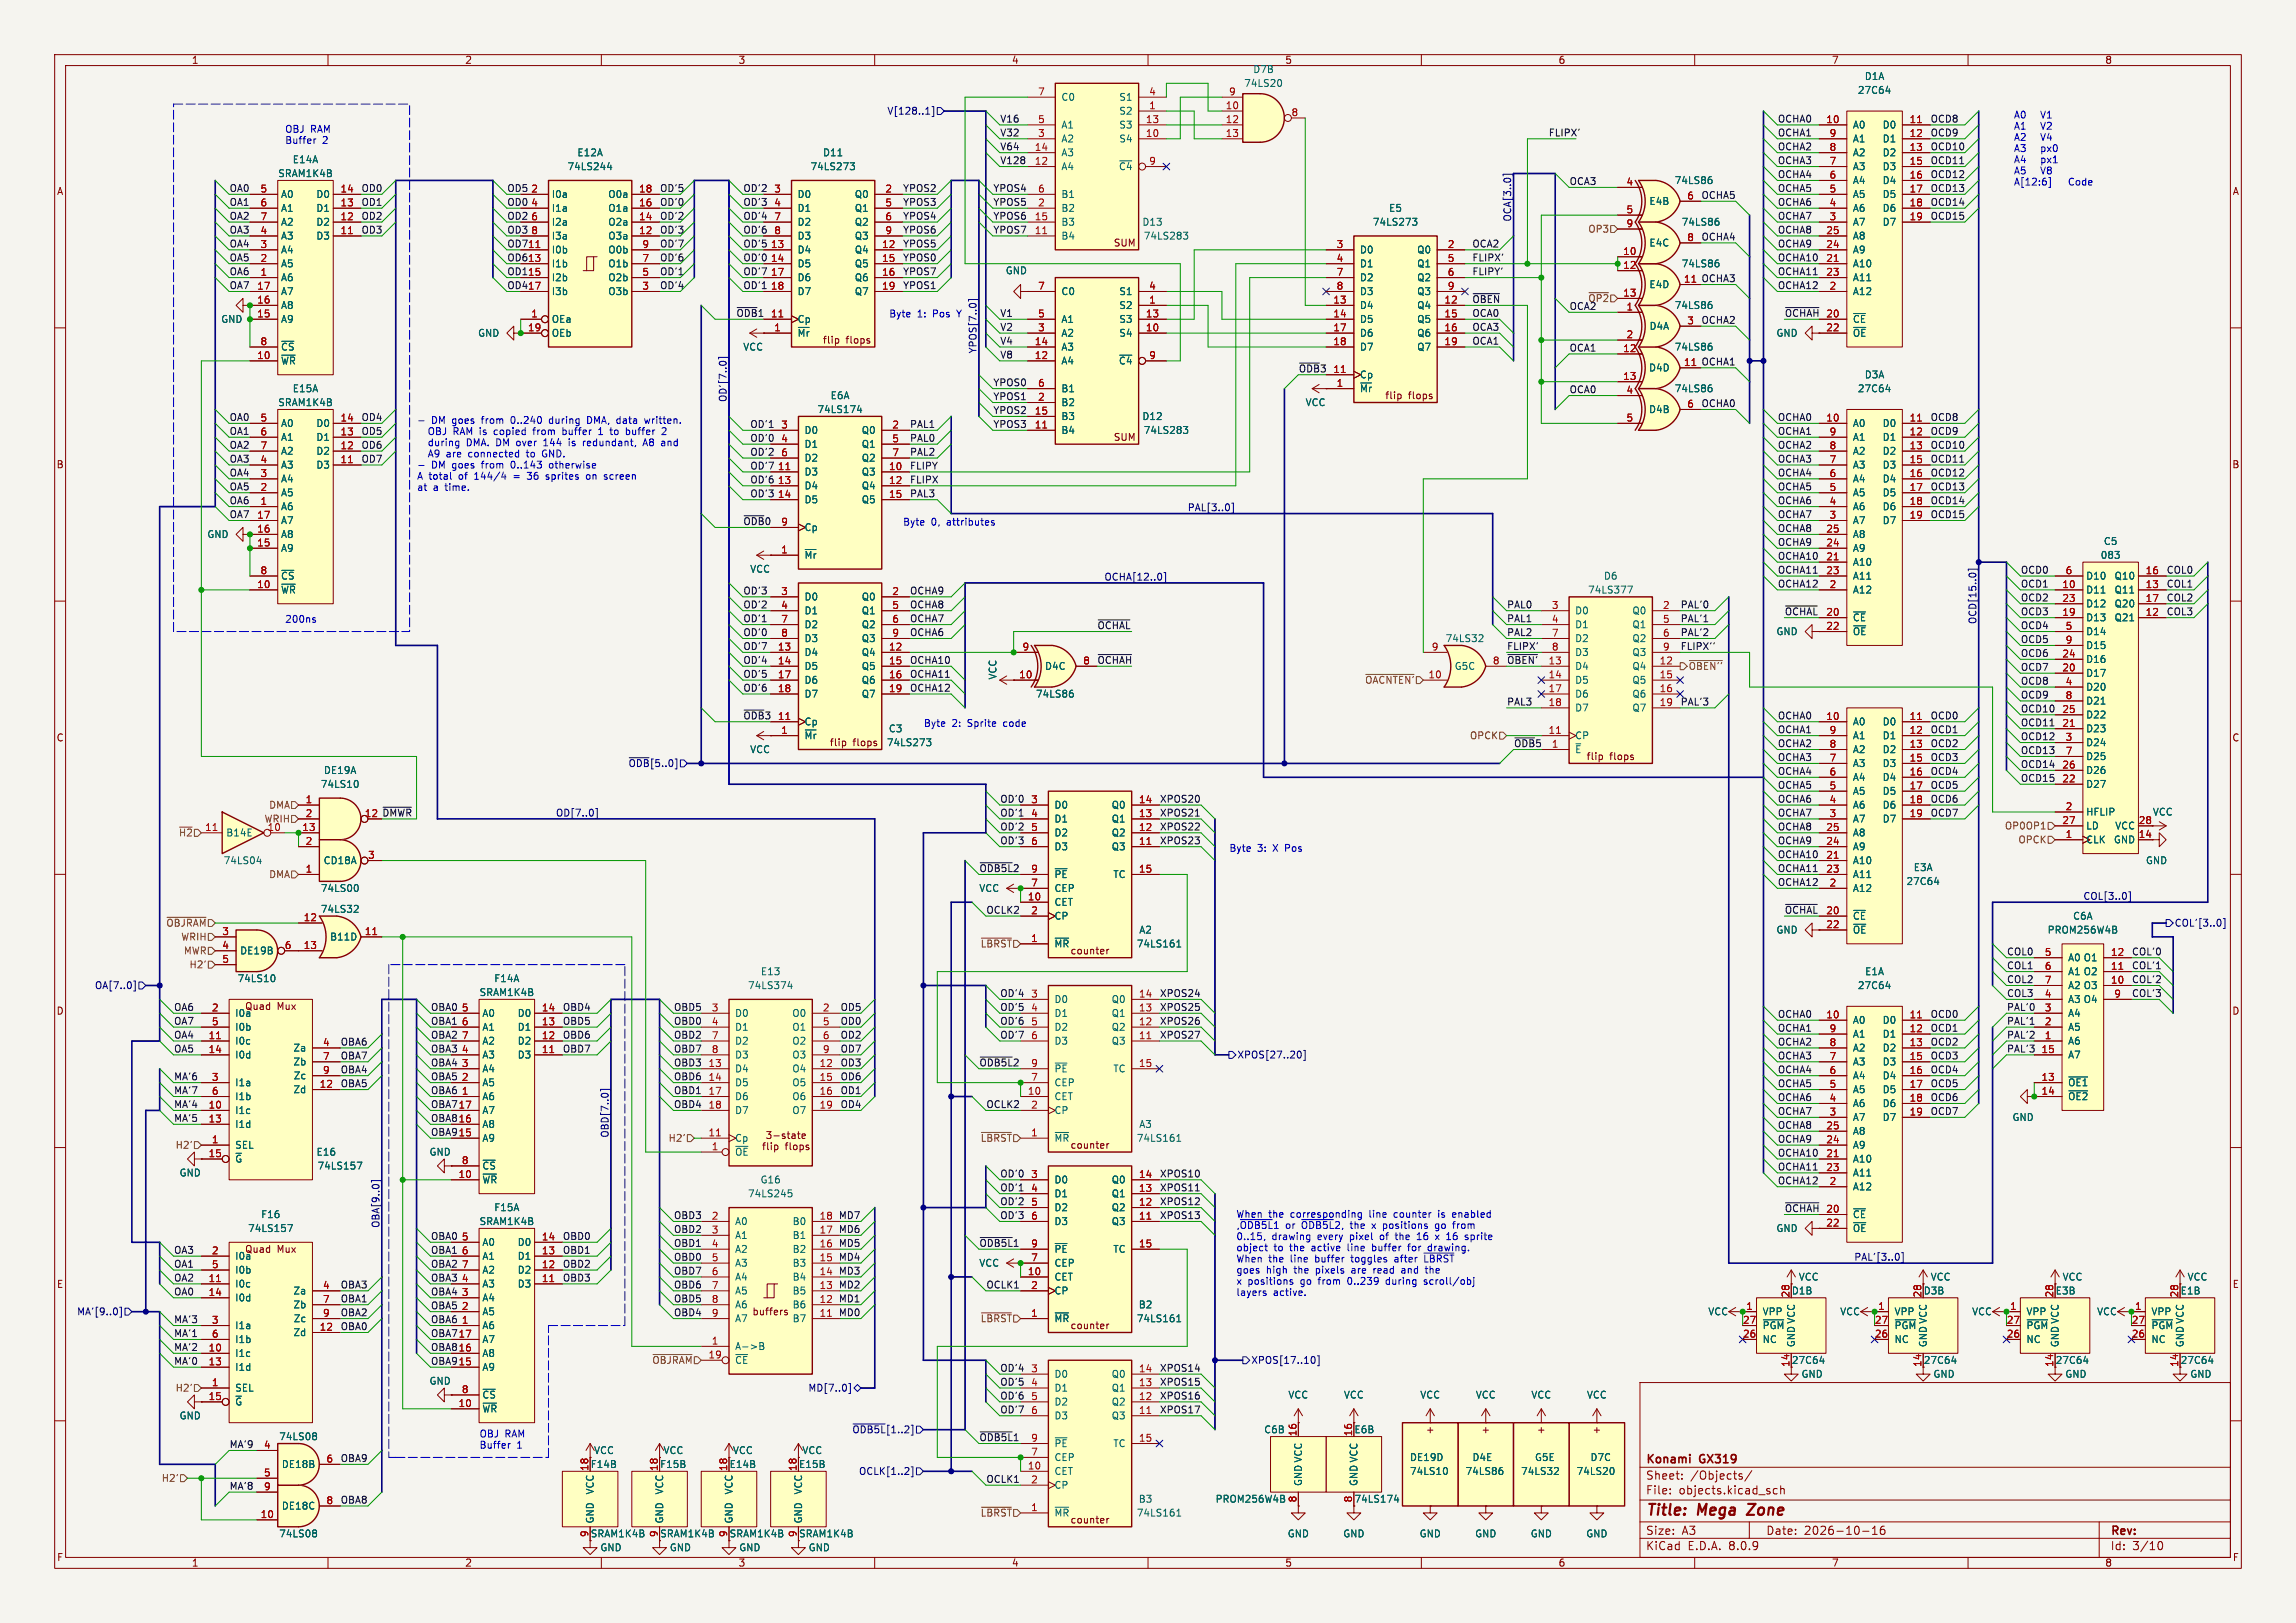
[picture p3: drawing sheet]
<svg xmlns="http://www.w3.org/2000/svg" width="420mm" height="297mm" viewBox="0 0 420 297" stroke-linecap="round" stroke-linejoin="round" font-family="sans-serif">
<defs><g id="words">
<g font-size="2.8" fill="#840000">
<text x="301" y="277.9">Title:</text>
<text x="310.6" y="277.9">Mega</text>
<text x="320.6" y="277.9">Zone</text>
</g>
<g font-size="2.1" fill="#840000">
<text x="301" y="268.2">Konami</text>
<text x="311" y="268.2">GX319</text>
<text x="301" y="273.7">File:</text>
<text x="301" y="271">Sheet:</text>
<text x="307.1" y="273.7">objects.kicad_sch</text>
<text x="309.2" y="271">/Objects/</text>
<text x="301" y="281.1">Size:</text>
<text x="307.6" y="281.1">A3</text>
<text x="323" y="281.1">Date:</text>
<text x="330" y="281.1">2026-10-16</text>
<text x="386" y="281.3">Rev:</text>
<text x="301" y="283.9">KiCad</text>
<text x="308.7" y="283.9">E.D.A.</text>
<text x="316.3" y="283.9">8.0.9</text>
<text x="386" y="283.9">Id:</text>
<text x="390.1" y="283.9">3/10</text>
</g>
<g font-size="1.8" fill="#840000">
<text x="35" y="11.9">1</text>
<text x="85" y="11.9">2</text>
<text x="135" y="11.9">3</text>
<text x="185" y="11.9">4</text>
<text x="235" y="11.9">5</text>
<text x="285" y="11.9">6</text>
<text x="335" y="11.9">7</text>
<text x="385" y="11.9">8</text>
<text x="10.3" y="35.9">A</text>
<text x="408.3" y="35.9">A</text>
<text x="203.6" y="45.3">SUM</text>
<text x="150.4" y="63.1">flip</text>
<text x="154.7" y="63.1">flops</text>
<text x="253.3" y="73.3">flip</text>
<text x="257.6" y="73.3">flops</text>
<text x="203.6" y="80.9">SUM</text>
<text x="10.3" y="85.9">B</text>
<text x="408.2" y="85.9">B</text>
<text x="10.3" y="135.9">C</text>
<text x="151.7" y="136.8">flip</text>
<text x="156" y="136.8">flops</text>
<text x="408.2" y="135.9">C</text>
<text x="290.1" y="139.3">flip</text>
<text x="294.4" y="139.3">flops</text>
<text x="195.7" y="174.9">counter</text>
<text x="10.3" y="185.9">D</text>
<text x="44.7" y="185">Quad</text>
<text x="50.7" y="185">Mux</text>
<text x="408.2" y="185.9">D</text>
<text x="147.9" y="209.7">flops</text>
<text x="195.7" y="210.4">counter</text>
<text x="44.7" y="229.5">Quad</text>
<text x="50.7" y="229.5">Mux</text>
<text x="10.3" y="235.9">E</text>
<text x="408.3" y="235.9">E</text>
<text x="137.5" y="240.9">buffers</text>
<text x="195.7" y="243.4">counter</text>
<text x="327.4" y="250.2" transform="rotate(-90 327.4 250.2)">14</text>
<text x="351.5" y="250.2" transform="rotate(-90 351.5 250.2)">14</text>
<text x="398.5" y="250.2" transform="rotate(-90 398.5 250.2)">14</text>
<text x="260.7" y="262.5">+</text>
<text x="270.9" y="262.5">+</text>
<text x="281" y="262.5">+</text>
<text x="291.2" y="262.5">+</text>
<text x="108" y="281.5">SRAM1K4B</text>
<text x="120.7" y="281.5">SRAM1K4B</text>
<text x="133.4" y="281.5">SRAM1K4B</text>
<text x="195.7" y="279">counter</text>
<text x="10.3" y="285.9">F</text>
<text x="35" y="286.9">1</text>
<text x="85" y="286.9">2</text>
<text x="135" y="286.9">3</text>
<text x="185" y="286.9">4</text>
<text x="235" y="286.9">5</text>
<text x="285" y="286.9">6</text>
<text x="335" y="286.9">7</text>
<text x="385" y="286.9">8</text>
<text x="408.3" y="285.9">F</text>
</g>
<g font-size="1.8" fill="#a90000">
<text x="189.8" y="17.5">7</text>
<text x="210.1" y="17.5">4</text>
<text x="224.7" y="17.5">9</text>
<text x="189.8" y="22.6">5</text>
<text x="209.5" y="22.6">13</text>
<text x="210.1" y="20.1">1</text>
<text x="224.1" y="20.1">10</text>
<text x="224.1" y="22.6">12</text>
<text x="236.1" y="21.3">8</text>
<text x="334" y="22.6">10</text>
<text x="349.2" y="22.6">11</text>
<text x="189.2" y="27.7">14</text>
<text x="189.8" y="25.1">3</text>
<text x="209.5" y="25.1">10</text>
<text x="224.1" y="25.1">13</text>
<text x="334.6" y="27.7">8</text>
<text x="334.6" y="25.1">9</text>
<text x="349.2" y="25.1">12</text>
<text x="349.2" y="27.7">13</text>
<text x="47.6" y="35.3">5</text>
<text x="62.2" y="35.3">14</text>
<text x="97.1" y="35.3">2</text>
<text x="116.8" y="35.3">18</text>
<text x="141.5" y="35.3">3</text>
<text x="161.9" y="35.3">2</text>
<text x="189.2" y="30.2">12</text>
<text x="189.8" y="35.3">6</text>
<text x="210.1" y="30.2">9</text>
<text x="297.4" y="34">4</text>
<text x="334.6" y="35.3">5</text>
<text x="334.6" y="32.8">6</text>
<text x="334.6" y="30.2">7</text>
<text x="349.2" y="30.2">15</text>
<text x="349.2" y="32.8">16</text>
<text x="349.2" y="35.3">17</text>
<text x="47.6" y="37.8">6</text>
<text x="47.6" y="40.4">7</text>
<text x="62.2" y="40.4">12</text>
<text x="62.2" y="37.8">13</text>
<text x="97.1" y="37.8">4</text>
<text x="97.1" y="40.4">6</text>
<text x="116.8" y="40.4">14</text>
<text x="116.8" y="37.8">16</text>
<text x="141.5" y="37.8">4</text>
<text x="141.5" y="40.4">7</text>
<text x="161.9" y="37.8">5</text>
<text x="161.9" y="40.4">6</text>
<text x="189.2" y="40.4">15</text>
<text x="189.8" y="37.8">2</text>
<text x="297.4" y="39.1">5</text>
<text x="297.4" y="41.7">9</text>
<text x="308.5" y="36.6">6</text>
<text x="334.6" y="40.4">3</text>
<text x="334.6" y="37.8">4</text>
<text x="349.2" y="37.8">18</text>
<text x="349.2" y="40.4">19</text>
<text x="47.6" y="45.5">3</text>
<text x="47.6" y="42.9">4</text>
<text x="62.2" y="42.9">11</text>
<text x="96.5" y="45.5">11</text>
<text x="97.1" y="42.9">8</text>
<text x="116.8" y="42.9">12</text>
<text x="117.4" y="45.5">9</text>
<text x="140.9" y="45.5">13</text>
<text x="141.5" y="42.9">8</text>
<text x="161.2" y="45.5">12</text>
<text x="161.9" y="42.9">9</text>
<text x="189.2" y="42.9">11</text>
<text x="244.4" y="45.5">3</text>
<text x="264.7" y="45.5">2</text>
<text x="296.8" y="46.7">10</text>
<text x="308.5" y="44.2">8</text>
<text x="334" y="45.5">24</text>
<text x="334" y="42.9">25</text>
<text x="46.9" y="53.1">17</text>
<text x="47.6" y="50.5">1</text>
<text x="47.6" y="48">2</text>
<text x="96.5" y="48">13</text>
<text x="96.5" y="50.5">15</text>
<text x="96.5" y="53.1">17</text>
<text x="117.4" y="53.1">3</text>
<text x="117.4" y="50.5">5</text>
<text x="117.4" y="48">7</text>
<text x="140.9" y="48">14</text>
<text x="140.9" y="50.5">17</text>
<text x="140.9" y="53.1">18</text>
<text x="161.2" y="48">15</text>
<text x="161.2" y="50.5">16</text>
<text x="161.2" y="53.1">19</text>
<text x="189.8" y="53.1">7</text>
<text x="210.1" y="53.1">4</text>
<text x="244.4" y="48">4</text>
<text x="244.4" y="50.5">7</text>
<text x="244.4" y="53.1">8</text>
<text x="264.7" y="48">5</text>
<text x="264.7" y="50.5">6</text>
<text x="264.7" y="53.1">9</text>
<text x="296.8" y="49.3">12</text>
<text x="307.9" y="51.8">11</text>
<text x="334" y="48">21</text>
<text x="334" y="50.5">23</text>
<text x="334.6" y="53.1">2</text>
<text x="46.9" y="58.2">15</text>
<text x="46.9" y="55.6">16</text>
<text x="97.1" y="58.2">1</text>
<text x="140.9" y="58.2">11</text>
<text x="189.8" y="58.2">5</text>
<text x="209.5" y="58.2">13</text>
<text x="210.1" y="55.6">1</text>
<text x="243.8" y="55.6">13</text>
<text x="243.8" y="58.2">14</text>
<text x="264.1" y="55.6">12</text>
<text x="264.1" y="58.2">15</text>
<text x="296.8" y="54.4">13</text>
<text x="297.4" y="56.9">1</text>
<text x="308.5" y="59.4">3</text>
<text x="334" y="58.2">20</text>
<text x="46.9" y="65.8">10</text>
<text x="47.6" y="63.2">8</text>
<text x="96.5" y="60.7">19</text>
<text x="141.5" y="60.7">1</text>
<text x="189.2" y="65.8">12</text>
<text x="189.2" y="63.2">14</text>
<text x="189.8" y="60.7">3</text>
<text x="209.5" y="60.7">10</text>
<text x="210.1" y="65.8">9</text>
<text x="243.8" y="60.7">17</text>
<text x="243.8" y="63.2">18</text>
<text x="264.1" y="60.7">16</text>
<text x="264.1" y="63.2">19</text>
<text x="296.8" y="64.5">12</text>
<text x="297.4" y="62">2</text>
<text x="334" y="60.7">22</text>
<text x="189.8" y="70.9">6</text>
<text x="243.8" y="68.3">11</text>
<text x="244.4" y="70.9">1</text>
<text x="296.8" y="69.6">13</text>
<text x="307.9" y="67.1">11</text>
<text x="47.6" y="77.2">5</text>
<text x="62.2" y="77.2">14</text>
<text x="189.2" y="75.9">15</text>
<text x="189.8" y="73.4">2</text>
<text x="297.4" y="72.1">4</text>
<text x="297.4" y="77.2">5</text>
<text x="308.5" y="74.7">6</text>
<text x="334" y="77.2">10</text>
<text x="349.2" y="77.2">11</text>
<text x="47.6" y="79.8">6</text>
<text x="47.6" y="82.3">7</text>
<text x="62.2" y="82.3">12</text>
<text x="62.2" y="79.8">13</text>
<text x="142.8" y="78.5">3</text>
<text x="142.8" y="81">4</text>
<text x="142.8" y="83.6">6</text>
<text x="163.1" y="78.5">2</text>
<text x="163.1" y="81">5</text>
<text x="163.1" y="83.6">7</text>
<text x="189.2" y="78.5">11</text>
<text x="334.6" y="82.3">8</text>
<text x="334.6" y="79.8">9</text>
<text x="349.2" y="79.8">12</text>
<text x="349.2" y="82.3">13</text>
<text x="47.6" y="89.9">2</text>
<text x="47.6" y="87.4">3</text>
<text x="47.6" y="84.8">4</text>
<text x="62.2" y="84.8">11</text>
<text x="142.2" y="86.1">11</text>
<text x="142.2" y="88.6">13</text>
<text x="162.5" y="86.1">10</text>
<text x="162.5" y="88.6">12</text>
<text x="334.6" y="89.9">5</text>
<text x="334.6" y="87.4">6</text>
<text x="334.6" y="84.8">7</text>
<text x="349.2" y="84.8">15</text>
<text x="349.2" y="87.4">16</text>
<text x="349.2" y="89.9">17</text>
<text x="46.9" y="95">17</text>
<text x="47.6" y="92.5">1</text>
<text x="142.2" y="91.2">14</text>
<text x="162.5" y="91.2">15</text>
<text x="334.6" y="95">3</text>
<text x="334.6" y="92.5">4</text>
<text x="349.2" y="92.5">18</text>
<text x="349.2" y="95">19</text>
<text x="46.9" y="100.1">15</text>
<text x="46.9" y="97.5">16</text>
<text x="142.8" y="101.3">1</text>
<text x="142.8" y="96.3">9</text>
<text x="334" y="100.1">24</text>
<text x="334" y="97.5">25</text>
<text x="46.9" y="107.7">10</text>
<text x="47.6" y="105.2">8</text>
<text x="334" y="102.6">21</text>
<text x="334" y="105.2">23</text>
<text x="334.6" y="107.7">2</text>
<text x="377.1" y="107.7">10</text>
<text x="377.8" y="105.2">6</text>
<text x="392.4" y="107.7">13</text>
<text x="392.4" y="105.2">16</text>
<text x="142.8" y="109">3</text>
<text x="142.8" y="111.5">4</text>
<text x="163.1" y="109">2</text>
<text x="163.1" y="111.5">5</text>
<text x="283.8" y="111.5">3</text>
<text x="304.1" y="111.5">2</text>
<text x="334" y="112.8">20</text>
<text x="377.1" y="112.8">19</text>
<text x="377.1" y="110.2">23</text>
<text x="392.4" y="112.8">12</text>
<text x="392.4" y="110.2">17</text>
<text x="142.2" y="119.1">13</text>
<text x="142.8" y="114">7</text>
<text x="142.8" y="116.6">8</text>
<text x="162.5" y="119.1">12</text>
<text x="163.1" y="114">6</text>
<text x="163.1" y="116.6">9</text>
<text x="186.9" y="119.1">9</text>
<text x="261.8" y="119.1">9</text>
<text x="283.8" y="114">4</text>
<text x="283.8" y="116.6">7</text>
<text x="283.8" y="119.1">8</text>
<text x="304.1" y="114">5</text>
<text x="304.1" y="116.6">6</text>
<text x="304.1" y="119.1">9</text>
<text x="334" y="115.3">22</text>
<text x="377.8" y="115.3">5</text>
<text x="377.8" y="117.9">9</text>
<text x="142.2" y="121.7">14</text>
<text x="142.2" y="124.2">17</text>
<text x="162.5" y="121.7">15</text>
<text x="162.5" y="124.2">16</text>
<text x="186.3" y="124.2">10</text>
<text x="198" y="121.7">8</text>
<text x="261.2" y="124.2">10</text>
<text x="273" y="121.7">8</text>
<text x="283.2" y="124.2">14</text>
<text x="303.5" y="121.7">12</text>
<text x="303.5" y="124.2">15</text>
<text x="377.1" y="122.9">20</text>
<text x="377.1" y="120.4">24</text>
<text x="377.8" y="125.5">4</text>
<text x="142.2" y="126.7">18</text>
<text x="142.2" y="131.8">11</text>
<text x="162.5" y="126.7">19</text>
<text x="283.2" y="126.7">17</text>
<text x="283.2" y="129.3">18</text>
<text x="303.5" y="126.7">16</text>
<text x="303.5" y="129.3">19</text>
<text x="334" y="131.8">10</text>
<text x="349.2" y="131.8">11</text>
<text x="377.1" y="130.6">25</text>
<text x="377.8" y="128">8</text>
<text x="142.8" y="134.4">1</text>
<text x="283.2" y="134.4">11</text>
<text x="334.6" y="136.9">8</text>
<text x="334.6" y="134.4">9</text>
<text x="349.2" y="134.4">12</text>
<text x="349.2" y="136.9">13</text>
<text x="377.1" y="133.1">21</text>
<text x="377.8" y="135.6">3</text>
<text x="334.6" y="142">6</text>
<text x="334.6" y="139.4">7</text>
<text x="349.2" y="139.4">15</text>
<text x="349.2" y="142">16</text>
<text x="377.1" y="143.3">22</text>
<text x="377.1" y="140.7">26</text>
<text x="377.8" y="138.2">7</text>
<text x="55.8" y="147.1">1</text>
<text x="55.8" y="149.6">2</text>
<text x="66.6" y="149.6">12</text>
<text x="188.5" y="147.1">3</text>
<text x="188.5" y="149.6">4</text>
<text x="208.2" y="149.6">13</text>
<text x="208.2" y="147.1">14</text>
<text x="334.6" y="149.6">3</text>
<text x="334.6" y="147.1">4</text>
<text x="334.6" y="144.5">5</text>
<text x="349.2" y="144.5">17</text>
<text x="349.2" y="147.1">18</text>
<text x="349.2" y="149.6">19</text>
<text x="377.8" y="148.3">2</text>
<text x="37.4" y="152.1">11</text>
<text x="48.9" y="152.1">10</text>
<text x="55.2" y="152.1">13</text>
<text x="55.8" y="154.7">2</text>
<text x="188.5" y="152.1">5</text>
<text x="188.5" y="154.7">6</text>
<text x="208.2" y="154.7">11</text>
<text x="208.2" y="152.1">12</text>
<text x="334" y="154.7">24</text>
<text x="334" y="152.1">25</text>
<text x="377.1" y="150.9">27</text>
<text x="377.8" y="153.4">1</text>
<text x="391.1" y="153.4">14</text>
<text x="391.1" y="150.9">28</text>
<text x="55.8" y="159.8">1</text>
<text x="67.2" y="157.2">3</text>
<text x="188.5" y="159.8">9</text>
<text x="208.2" y="159.8">15</text>
<text x="334" y="157.2">21</text>
<text x="334" y="159.8">23</text>
<text x="187.9" y="164.8">10</text>
<text x="188.5" y="167.4">2</text>
<text x="188.5" y="162.3">7</text>
<text x="334" y="167.4">20</text>
<text x="334.6" y="162.3">2</text>
<text x="40.6" y="171.2">3</text>
<text x="40.6" y="173.7">4</text>
<text x="52" y="173.7">6</text>
<text x="55.5" y="168.7">12</text>
<text x="55.5" y="173.7">13</text>
<text x="66.6" y="171.2">11</text>
<text x="188.5" y="172.5">1</text>
<text x="334" y="169.9">22</text>
<text x="40.6" y="176.3">5</text>
<text x="373.9" y="175">5</text>
<text x="373.9" y="177.5">6</text>
<text x="386" y="177.5">11</text>
<text x="386" y="175">12</text>
<text x="38.7" y="185.2">2</text>
<text x="84.4" y="185.2">5</text>
<text x="99" y="185.2">14</text>
<text x="130.1" y="185.2">3</text>
<text x="150.4" y="185.2">2</text>
<text x="188.5" y="182.6">3</text>
<text x="188.5" y="185.2">4</text>
<text x="208.2" y="185.2">13</text>
<text x="208.2" y="182.6">14</text>
<text x="373.9" y="185.2">3</text>
<text x="373.9" y="182.6">4</text>
<text x="373.9" y="180.1">7</text>
<text x="386" y="180.1">10</text>
<text x="386.6" y="182.6">9</text>
<text x="38.1" y="190.2">11</text>
<text x="38.7" y="187.7">5</text>
<text x="59" y="191.5">4</text>
<text x="84.4" y="187.7">6</text>
<text x="84.4" y="190.2">7</text>
<text x="99" y="190.2">12</text>
<text x="99" y="187.7">13</text>
<text x="130.1" y="187.7">4</text>
<text x="130.1" y="190.2">7</text>
<text x="150.4" y="187.7">5</text>
<text x="150.4" y="190.2">6</text>
<text x="188.5" y="187.7">5</text>
<text x="188.5" y="190.2">6</text>
<text x="208.2" y="190.2">11</text>
<text x="208.2" y="187.7">12</text>
<text x="334" y="186.4">10</text>
<text x="334.6" y="191.5">8</text>
<text x="334.6" y="189">9</text>
<text x="349.2" y="186.4">11</text>
<text x="349.2" y="189">12</text>
<text x="349.2" y="191.5">13</text>
<text x="373.9" y="190.2">1</text>
<text x="373.9" y="187.7">2</text>
<text x="38.1" y="192.8">14</text>
<text x="38.7" y="197.9">3</text>
<text x="59" y="194.1">7</text>
<text x="59" y="196.6">9</text>
<text x="84.4" y="197.9">2</text>
<text x="84.4" y="195.3">3</text>
<text x="84.4" y="192.8">4</text>
<text x="99" y="192.8">11</text>
<text x="129.5" y="195.3">13</text>
<text x="129.5" y="197.9">14</text>
<text x="130.1" y="192.8">8</text>
<text x="149.8" y="195.3">12</text>
<text x="149.8" y="197.9">15</text>
<text x="150.4" y="192.8">9</text>
<text x="188.5" y="197.9">7</text>
<text x="188.5" y="195.3">9</text>
<text x="208.2" y="195.3">15</text>
<text x="334.6" y="196.6">6</text>
<text x="334.6" y="194.1">7</text>
<text x="349.2" y="194.1">15</text>
<text x="349.2" y="196.6">16</text>
<text x="373.3" y="197.9">13</text>
<text x="373.3" y="192.8">15</text>
<text x="38.1" y="202.9">10</text>
<text x="38.7" y="200.4">6</text>
<text x="58.4" y="199.1">12</text>
<text x="83.8" y="202.9">17</text>
<text x="84.4" y="200.4">1</text>
<text x="129.5" y="200.4">17</text>
<text x="129.5" y="202.9">18</text>
<text x="149.8" y="200.4">16</text>
<text x="149.8" y="202.9">19</text>
<text x="187.9" y="200.4">10</text>
<text x="188.5" y="202.9">2</text>
<text x="334.6" y="201.7">4</text>
<text x="334.6" y="199.1">5</text>
<text x="349.2" y="199.1">17</text>
<text x="349.2" y="201.7">18</text>
<text x="373.3" y="200.4">14</text>
<text x="38.1" y="205.5">13</text>
<text x="38.7" y="209.3">1</text>
<text x="83.8" y="208">15</text>
<text x="83.8" y="205.5">16</text>
<text x="129.5" y="208">11</text>
<text x="188.5" y="208">1</text>
<text x="334" y="209.3">24</text>
<text x="334" y="206.8">25</text>
<text x="334.6" y="204.2">3</text>
<text x="349.2" y="204.2">19</text>
<text x="38.1" y="211.8">15</text>
<text x="83.8" y="215.6">10</text>
<text x="84.4" y="213.1">8</text>
<text x="130.1" y="210.6">1</text>
<text x="188.5" y="215.6">3</text>
<text x="208.2" y="215.6">14</text>
<text x="334" y="211.8">21</text>
<text x="334" y="214.4">23</text>
<text x="188.5" y="218.2">4</text>
<text x="188.5" y="220.7">5</text>
<text x="208.2" y="220.7">12</text>
<text x="208.2" y="218.2">13</text>
<text x="334" y="222">20</text>
<text x="334.6" y="216.9">2</text>
<text x="84.4" y="227.1">5</text>
<text x="99" y="227.1">14</text>
<text x="130.1" y="223.3">2</text>
<text x="130.1" y="225.8">3</text>
<text x="149.8" y="225.8">17</text>
<text x="149.8" y="223.3">18</text>
<text x="188.5" y="223.3">6</text>
<text x="208.2" y="223.3">11</text>
<text x="334" y="224.5">22</text>
<text x="38.7" y="229.6">2</text>
<text x="38.7" y="232.2">5</text>
<text x="84.4" y="229.6">6</text>
<text x="84.4" y="232.2">7</text>
<text x="99" y="232.2">12</text>
<text x="99" y="229.6">13</text>
<text x="130.1" y="228.3">4</text>
<text x="130.1" y="230.9">5</text>
<text x="130.1" y="233.4">6</text>
<text x="149.8" y="233.4">14</text>
<text x="149.8" y="230.9">15</text>
<text x="149.8" y="228.3">16</text>
<text x="187.9" y="233.4">10</text>
<text x="188.5" y="230.9">7</text>
<text x="188.5" y="228.3">9</text>
<text x="208.2" y="228.3">15</text>
<text x="38.1" y="234.7">11</text>
<text x="38.1" y="237.2">14</text>
<text x="59" y="236">4</text>
<text x="59" y="238.5">7</text>
<text x="84.4" y="239.8">2</text>
<text x="84.4" y="237.2">3</text>
<text x="84.4" y="234.7">4</text>
<text x="99" y="234.7">11</text>
<text x="130.1" y="236">7</text>
<text x="130.1" y="238.5">8</text>
<text x="149.8" y="238.5">12</text>
<text x="149.8" y="236">13</text>
<text x="188.5" y="236">2</text>
<text x="319.3" y="239.8">1</text>
<text x="327.4" y="237.5" transform="rotate(-90 327.4 237.5)">28</text>
<text x="343.5" y="239.8">1</text>
<text x="351.5" y="237.5" transform="rotate(-90 351.5 237.5)">28</text>
<text x="367.6" y="239.8">1</text>
<text x="375.7" y="237.5" transform="rotate(-90 375.7 237.5)">28</text>
<text x="390.5" y="239.8">1</text>
<text x="398.5" y="237.5" transform="rotate(-90 398.5 237.5)">28</text>
<text x="38.7" y="242.3">3</text>
<text x="38.7" y="244.9">6</text>
<text x="58.4" y="243.6">12</text>
<text x="59" y="241">9</text>
<text x="83.8" y="244.9">17</text>
<text x="84.4" y="242.3">1</text>
<text x="130.1" y="241">9</text>
<text x="149.8" y="241">11</text>
<text x="188.5" y="241">1</text>
<text x="318.7" y="244.9">26</text>
<text x="318.7" y="242.3">27</text>
<text x="342.9" y="244.9">26</text>
<text x="342.9" y="242.3">27</text>
<text x="367" y="244.9">26</text>
<text x="367" y="242.3">27</text>
<text x="389.8" y="244.9">26</text>
<text x="389.8" y="242.3">27</text>
<text x="38.1" y="247.4">10</text>
<text x="38.1" y="249.9">13</text>
<text x="83.8" y="249.9">15</text>
<text x="83.8" y="247.4">16</text>
<text x="129.5" y="248.7">19</text>
<text x="130.1" y="246.1">1</text>
<text x="188.5" y="251.2">3</text>
<text x="208.2" y="251.2">14</text>
<text x="375.7" y="250.2" transform="rotate(-90 375.7 250.2)">14</text>
<text x="38.1" y="256.3">15</text>
<text x="38.7" y="253.7">1</text>
<text x="83.8" y="257.6">10</text>
<text x="84.4" y="255">8</text>
<text x="188.5" y="253.7">4</text>
<text x="188.5" y="256.3">5</text>
<text x="208.2" y="256.3">12</text>
<text x="208.2" y="253.7">13</text>
<text x="188.5" y="258.8">6</text>
<text x="188.5" y="263.9">9</text>
<text x="208.2" y="258.8">11</text>
<text x="208.2" y="263.9">15</text>
<text x="237.2" y="262.9" transform="rotate(-90 237.2 262.9)">16</text>
<text x="247.4" y="262.9" transform="rotate(-90 247.4 262.9)">16</text>
<text x="48.2" y="265.2">4</text>
<text x="59.6" y="267.7">6</text>
<text x="107.7" y="269.3" transform="rotate(-90 107.7 269.3)">18</text>
<text x="120.4" y="269.3" transform="rotate(-90 120.4 269.3)">18</text>
<text x="133.1" y="269.3" transform="rotate(-90 133.1 269.3)">18</text>
<text x="145.8" y="269.3" transform="rotate(-90 145.8 269.3)">18</text>
<text x="187.9" y="269">10</text>
<text x="188.5" y="266.4">7</text>
<text x="48.2" y="272.8">9</text>
<text x="48.2" y="270.3">5</text>
<text x="59.6" y="275.3">8</text>
<text x="188.5" y="271.5">2</text>
<text x="237.2" y="275" transform="rotate(-90 237.2 275)">8</text>
<text x="247.4" y="275" transform="rotate(-90 247.4 275)">8</text>
<text x="47.6" y="277.9">10</text>
<text x="107.7" y="281.4" transform="rotate(-90 107.7 281.4)">9</text>
<text x="120.4" y="281.4" transform="rotate(-90 120.4 281.4)">9</text>
<text x="133.1" y="281.4" transform="rotate(-90 133.1 281.4)">9</text>
<text x="145.8" y="281.4" transform="rotate(-90 145.8 281.4)">9</text>
<text x="188.5" y="276.6">1</text>
</g>
<g font-size="1.8" fill="#006464">
<text x="227.5" y="16.1">74LS20</text>
<text x="229.2" y="13.6">D7B</text>
<text x="339.7" y="17.4">27C64</text>
<text x="341" y="14.8">D1A</text>
<text x="194.1" y="23.7">A1</text>
<text x="194.1" y="18.6">C0</text>
<text x="204.6" y="21.2">S2</text>
<text x="204.6" y="23.7">S3</text>
<text x="204.6" y="18.6">S1</text>
<text x="338.8" y="23.7">A0</text>
<text x="344.3" y="23.7">D0</text>
<text x="105.5" y="28.8">E12A</text>
<text x="150.5" y="28.8">D11</text>
<text x="194.1" y="28.8">A3</text>
<text x="194.1" y="26.3">A2</text>
<text x="204.6" y="26.3">S4</text>
<text x="338.8" y="28.8">A2</text>
<text x="338.8" y="26.3">A1</text>
<text x="344.3" y="26.3">D1</text>
<text x="344.3" y="28.8">D2</text>
<text x="50.8" y="32.6">SRAM1K4B</text>
<text x="53.5" y="30.1">E14A</text>
<text x="103.7" y="31.3">74LS244</text>
<text x="148.2" y="31.3">74LS273</text>
<text x="194.1" y="31.3">A4</text>
<text x="204.6" y="31.3">~{C4}</text>
<text x="306.2" y="33.9">74LS86</text>
<text x="338.8" y="33.9">A4</text>
<text x="338.8" y="31.3">A3</text>
<text x="344.3" y="31.3">D3</text>
<text x="344.3" y="33.9">D4</text>
<text x="51.3" y="36.4">A0</text>
<text x="51.3" y="39">A1</text>
<text x="51.3" y="41.5">A2</text>
<text x="57.8" y="41.5">D2</text>
<text x="57.8" y="39">D1</text>
<text x="57.8" y="36.4">D0</text>
<text x="100.8" y="36.4">I0a</text>
<text x="100.8" y="39">I1a</text>
<text x="100.8" y="41.5">I2a</text>
<text x="111.2" y="41.5">O2a</text>
<text x="111.2" y="39">O1a</text>
<text x="111.2" y="36.4">O0a</text>
<text x="145.8" y="36.4">D0</text>
<text x="145.8" y="39">D1</text>
<text x="145.8" y="41.5">D2</text>
<text x="156.3" y="36.4">Q0</text>
<text x="156.3" y="39">Q1</text>
<text x="156.3" y="41.5">Q2</text>
<text x="194.1" y="41.5">B3</text>
<text x="194.1" y="39">B2</text>
<text x="194.1" y="36.4">B1</text>
<text x="208.9" y="41.5">D13</text>
<text x="251" y="41.5">74LS273</text>
<text x="254" y="39">E5</text>
<text x="301.6" y="37.7">E4B</text>
<text x="307.5" y="41.5">74LS86</text>
<text x="338.8" y="41.5">A7</text>
<text x="338.8" y="39">A6</text>
<text x="338.8" y="36.4">A5</text>
<text x="344.3" y="36.4">D5</text>
<text x="344.3" y="39">D6</text>
<text x="344.3" y="41.5">D7</text>
<text x="51.3" y="46.6">A4</text>
<text x="51.3" y="44">A3</text>
<text x="57.8" y="44">D3</text>
<text x="100.8" y="46.6">I0b</text>
<text x="100.8" y="44">I3a</text>
<text x="111.2" y="44">O3a</text>
<text x="111.2" y="46.6">O0b</text>
<text x="145.8" y="46.6">D4</text>
<text x="145.8" y="44">D3</text>
<text x="156.3" y="46.6">Q4</text>
<text x="156.3" y="44">Q3</text>
<text x="194.1" y="44">B4</text>
<text x="209.1" y="44">74LS283</text>
<text x="248.7" y="46.6">D0</text>
<text x="259.1" y="46.6">Q0</text>
<text x="301.6" y="45.3">E4C</text>
<text x="338.8" y="46.6">A9</text>
<text x="338.8" y="44">A8</text>
<text x="51.3" y="51.7">A6</text>
<text x="51.3" y="49.1">A5</text>
<text x="100.8" y="49.1">I1b</text>
<text x="100.8" y="51.7">I2b</text>
<text x="111.2" y="51.7">O2b</text>
<text x="111.2" y="49.1">O1b</text>
<text x="145.8" y="49.1">D5</text>
<text x="145.8" y="51.7">D6</text>
<text x="156.3" y="49.1">Q5</text>
<text x="156.3" y="51.7">Q6</text>
<text x="183.9" y="50.4">GND</text>
<text x="248.7" y="49.1">D1</text>
<text x="248.7" y="51.7">D2</text>
<text x="259.1" y="49.1">Q1</text>
<text x="259.1" y="51.7">Q2</text>
<text x="301.6" y="52.9">E4D</text>
<text x="307.5" y="49.1">74LS86</text>
<text x="338.8" y="49.1">A10</text>
<text x="338.8" y="51.7">A11</text>
<text x="40.4" y="59.3">GND</text>
<text x="51.3" y="59.3">A9</text>
<text x="51.3" y="56.7">A8</text>
<text x="51.3" y="54.2">A7</text>
<text x="100.8" y="59.3">OEa</text>
<text x="100.8" y="54.2">I3b</text>
<text x="111.2" y="54.2">O3b</text>
<text x="145.8" y="59.3">Cp</text>
<text x="145.8" y="54.2">D7</text>
<text x="156.3" y="54.2">Q7</text>
<text x="194.1" y="59.3">A1</text>
<text x="194.1" y="54.2">C0</text>
<text x="204.6" y="56.7">S2</text>
<text x="204.6" y="59.3">S3</text>
<text x="204.6" y="54.2">S1</text>
<text x="248.7" y="56.7">D4</text>
<text x="248.7" y="59.3">D5</text>
<text x="248.7" y="54.2">D3</text>
<text x="259.1" y="56.7">Q4</text>
<text x="259.1" y="59.3">Q5</text>
<text x="259.1" y="54.2">Q3</text>
<text x="306.2" y="56.7">74LS86</text>
<text x="338.8" y="54.2">A12</text>
<text x="338.8" y="59.3">~{CE}</text>
<text x="51.3" y="64.4">~{CS}</text>
<text x="87.4" y="61.8">GND</text>
<text x="100.8" y="61.8">OEb</text>
<text x="135.9" y="64.4">VCC</text>
<text x="145.8" y="61.8">~{Mr}</text>
<text x="194.1" y="64.4">A3</text>
<text x="194.1" y="61.8">A2</text>
<text x="204.6" y="61.8">S4</text>
<text x="248.7" y="61.8">D6</text>
<text x="248.7" y="64.4">D7</text>
<text x="259.1" y="61.8">Q6</text>
<text x="259.1" y="64.4">Q7</text>
<text x="301.6" y="60.6">D4A</text>
<text x="306.2" y="64.4">74LS86</text>
<text x="324.8" y="61.8">GND</text>
<text x="338.8" y="61.8">~{OE}</text>
<text x="51.3" y="66.9">~{WR}</text>
<text x="53.5" y="72">E15A</text>
<text x="194.1" y="66.9">A4</text>
<text x="194.1" y="72">B1</text>
<text x="204.6" y="66.9">~{C4}</text>
<text x="248.7" y="72">~{Mr}</text>
<text x="248.7" y="69.4">Cp</text>
<text x="301.6" y="68.2">D4D</text>
<text x="306.2" y="72">74LS86</text>
<text x="339.7" y="72">27C64</text>
<text x="341" y="69.4">D3A</text>
<text x="50.8" y="74.5">SRAM1K4B</text>
<text x="149.4" y="75.8">74LS174</text>
<text x="151.8" y="73.3">E6A</text>
<text x="194.1" y="77.1">B3</text>
<text x="194.1" y="74.5">B2</text>
<text x="208.9" y="77.1">D12</text>
<text x="238.7" y="74.5">VCC</text>
<text x="301.6" y="75.8">D4B</text>
<text x="51.3" y="78.3">A0</text>
<text x="51.3" y="80.9">A1</text>
<text x="51.3" y="83.4">A2</text>
<text x="57.8" y="83.4">D2</text>
<text x="57.8" y="80.9">D1</text>
<text x="57.8" y="78.3">D0</text>
<text x="147.1" y="79.6">D0</text>
<text x="147.1" y="82.1">D1</text>
<text x="157.5" y="79.6">Q0</text>
<text x="157.5" y="82.1">Q1</text>
<text x="194.1" y="79.6">B4</text>
<text x="209.1" y="79.6">74LS283</text>
<text x="338.8" y="78.3">A0</text>
<text x="338.8" y="83.4">A2</text>
<text x="338.8" y="80.9">A1</text>
<text x="344.3" y="78.3">D0</text>
<text x="344.3" y="80.9">D1</text>
<text x="344.3" y="83.4">D2</text>
<text x="51.3" y="88.5">A4</text>
<text x="51.3" y="86">A3</text>
<text x="57.8" y="86">D3</text>
<text x="147.1" y="87.2">D3</text>
<text x="147.1" y="89.8">D4</text>
<text x="147.1" y="84.7">D2</text>
<text x="157.5" y="87.2">Q3</text>
<text x="157.5" y="89.8">Q4</text>
<text x="157.5" y="84.7">Q2</text>
<text x="338.8" y="88.5">A4</text>
<text x="338.8" y="86">A3</text>
<text x="344.3" y="86">D3</text>
<text x="344.3" y="88.5">D4</text>
<text x="51.3" y="93.6">A6</text>
<text x="51.3" y="91">A5</text>
<text x="147.1" y="92.3">D5</text>
<text x="157.5" y="92.3">Q5</text>
<text x="338.8" y="93.6">A6</text>
<text x="338.8" y="91">A5</text>
<text x="344.3" y="91">D5</text>
<text x="344.3" y="93.6">D6</text>
<text x="37.8" y="98.7">GND</text>
<text x="51.3" y="101.2">A9</text>
<text x="51.3" y="98.7">A8</text>
<text x="51.3" y="96.1">A7</text>
<text x="147.1" y="97.4">Cp</text>
<text x="338.8" y="101.2">A9</text>
<text x="338.8" y="98.7">A8</text>
<text x="338.8" y="96.1">A7</text>
<text x="344.3" y="96.1">D7</text>
<text x="384.7" y="99.9">C5</text>
<text x="51.3" y="106.3">~{CS}</text>
<text x="137.1" y="105">VCC</text>
<text x="147.1" y="102.5">~{Mr}</text>
<text x="293.3" y="106.3">D6</text>
<text x="338.8" y="103.7">A10</text>
<text x="338.8" y="106.3">A11</text>
<text x="381.5" y="106.3">D10</text>
<text x="384.2" y="102.5">083</text>
<text x="386.7" y="106.3">Q10</text>
<text x="51.3" y="108.8">~{WR}</text>
<text x="147.1" y="110.1">D0</text>
<text x="147.1" y="112.6">D1</text>
<text x="157.5" y="110.1">Q0</text>
<text x="157.5" y="112.6">Q1</text>
<text x="288" y="112.6">D0</text>
<text x="290.4" y="108.8">74LS377</text>
<text x="298.5" y="112.6">Q0</text>
<text x="338.8" y="108.8">A12</text>
<text x="338.8" y="113.9">~{CE}</text>
<text x="381.5" y="108.8">D11</text>
<text x="381.5" y="113.9">D13</text>
<text x="381.5" y="111.4">D12</text>
<text x="386.7" y="113.9">Q21</text>
<text x="386.7" y="108.8">Q11</text>
<text x="386.7" y="111.4">Q20</text>
<text x="147.1" y="115.2">D2</text>
<text x="147.1" y="117.7">D3</text>
<text x="157.5" y="115.2">Q2</text>
<text x="157.5" y="117.7">Q3</text>
<text x="264.3" y="117.7">74LS32</text>
<text x="288" y="115.2">D1</text>
<text x="288" y="117.7">D2</text>
<text x="298.5" y="115.2">Q1</text>
<text x="298.5" y="117.7">Q2</text>
<text x="324.8" y="116.4">GND</text>
<text x="338.8" y="116.4">~{OE}</text>
<text x="381.5" y="116.4">D14</text>
<text x="381.5" y="119">D15</text>
<text x="147.1" y="120.2">D4</text>
<text x="147.1" y="122.8">D5</text>
<text x="147.1" y="125.3">D6</text>
<text x="157.5" y="120.2">Q4</text>
<text x="157.5" y="122.8">Q5</text>
<text x="157.5" y="125.3">Q6</text>
<text x="182.5" y="124.5" transform="rotate(-90 182.5 124.5)">VCC</text>
<text x="191.1" y="122.8">D4C</text>
<text x="266" y="122.8">G5C</text>
<text x="288" y="122.8">D4</text>
<text x="288" y="125.3">D5</text>
<text x="288" y="120.2">D3</text>
<text x="298.5" y="122.8">Q4</text>
<text x="298.5" y="125.3">Q5</text>
<text x="298.5" y="120.2">Q3</text>
<text x="381.5" y="124.1">D17</text>
<text x="381.5" y="121.5">D16</text>
<text x="147.1" y="127.9">D7</text>
<text x="157.5" y="127.9">Q7</text>
<text x="189.4" y="127.9">74LS86</text>
<text x="288" y="127.9">D6</text>
<text x="288" y="130.4">D7</text>
<text x="298.5" y="127.9">Q6</text>
<text x="298.5" y="130.4">Q7</text>
<text x="381.5" y="131.7">D22</text>
<text x="381.5" y="126.6">D20</text>
<text x="381.5" y="129.1">D21</text>
<text x="147.1" y="135.5">~{Mr}</text>
<text x="147.1" y="132.9">Cp</text>
<text x="162.1" y="136.8">74LS273</text>
<text x="162.5" y="134.2">C3</text>
<text x="288" y="135.5">CP</text>
<text x="338.8" y="132.9">A0</text>
<text x="338.8" y="135.5">A1</text>
<text x="344.3" y="132.9">D0</text>
<text x="344.3" y="135.5">D1</text>
<text x="381.5" y="134.2">D23</text>
<text x="381.5" y="136.8">D24</text>
<text x="59.2" y="141.8">DE19A</text>
<text x="137.1" y="138">VCC</text>
<text x="288" y="138">~{E}</text>
<text x="338.8" y="143.1">A4</text>
<text x="338.8" y="140.6">A3</text>
<text x="338.8" y="138">A2</text>
<text x="344.3" y="138">D2</text>
<text x="344.3" y="140.6">D3</text>
<text x="344.3" y="143.1">D4</text>
<text x="381.5" y="141.8">D26</text>
<text x="381.5" y="139.3">D25</text>
<text x="58.6" y="144.4">74LS10</text>
<text x="192.8" y="148.2">D0</text>
<text x="203.3" y="148.2">Q0</text>
<text x="338.8" y="148.2">A6</text>
<text x="338.8" y="145.6">A5</text>
<text x="344.3" y="145.6">D5</text>
<text x="344.3" y="148.2">D6</text>
<text x="381.5" y="149.5">HFLIP</text>
<text x="381.5" y="144.4">D27</text>
<text x="393.7" y="149.5">VCC</text>
<text x="41.3" y="153.3">B14E</text>
<text x="192.8" y="150.7">D1</text>
<text x="192.8" y="153.3">D2</text>
<text x="192.8" y="155.8">D3</text>
<text x="203.3" y="155.8">Q3</text>
<text x="203.3" y="153.3">Q2</text>
<text x="203.3" y="150.7">Q1</text>
<text x="338.8" y="155.8">A9</text>
<text x="338.8" y="153.3">A8</text>
<text x="338.8" y="150.7">A7</text>
<text x="344.3" y="150.7">D7</text>
<text x="381.5" y="154.5">CLK</text>
<text x="381.5" y="152">LD</text>
<text x="386.6" y="154.5">GND</text>
<text x="386.8" y="152">VCC</text>
<text x="40.8" y="158.3">74LS04</text>
<text x="59.1" y="158.3">CD18A</text>
<text x="192.8" y="160.9">~{PE}</text>
<text x="203.6" y="160.9">TC</text>
<text x="338.8" y="158.3">A10</text>
<text x="338.8" y="160.9">A11</text>
<text x="350" y="159.6">E3A</text>
<text x="392.4" y="158.3">GND</text>
<text x="58.6" y="163.4">74LS00</text>
<text x="58.6" y="167.2">74LS32</text>
<text x="179" y="163.4">VCC</text>
<text x="192.8" y="166">CET</text>
<text x="192.8" y="163.4">CEP</text>
<text x="338.8" y="163.4">A12</text>
<text x="348.6" y="162.2">27C64</text>
<text x="60.3" y="172.3">B11D</text>
<text x="192.8" y="173.6">~{MR}</text>
<text x="192.8" y="168.5">CP</text>
<text x="207.8" y="173.6">74LS161</text>
<text x="208.3" y="171">A2</text>
<text x="324.8" y="171">GND</text>
<text x="338.8" y="168.5">~{CE}</text>
<text x="338.8" y="171">~{OE}</text>
<text x="374.5" y="171">PROM256W4B</text>
<text x="379.1" y="168.5">C6A</text>
<text x="43.4" y="179.9">74LS10</text>
<text x="43.8" y="174.9">DE19B</text>
<text x="90.3" y="179.9">F14A</text>
<text x="139.1" y="178.7">E13</text>
<text x="341.1" y="178.7">E1A</text>
<text x="378.2" y="176.1">A0 O1</text>
<text x="378.2" y="178.7">A1 O2</text>
<text x="87.6" y="182.5">SRAM1K4B</text>
<text x="136.7" y="181.2">74LS374</text>
<text x="192.8" y="183.7">D0</text>
<text x="203.3" y="183.7">Q0</text>
<text x="339.7" y="181.2">27C64</text>
<text x="378.2" y="183.7">A3 O4</text>
<text x="378.2" y="181.2">A2 O3</text>
<text x="42.9" y="191.4">I0c</text>
<text x="42.9" y="186.3">I0a</text>
<text x="42.9" y="188.8">I0b</text>
<text x="88.1" y="186.3">A0</text>
<text x="88.1" y="188.8">A1</text>
<text x="88.1" y="191.4">A2</text>
<text x="94.6" y="191.4">D2</text>
<text x="94.6" y="188.8">D1</text>
<text x="94.6" y="186.3">D0</text>
<text x="134.4" y="186.3">D0</text>
<text x="134.4" y="188.8">D1</text>
<text x="134.4" y="191.4">D2</text>
<text x="144.8" y="186.3">O0</text>
<text x="144.8" y="188.8">O1</text>
<text x="144.8" y="191.4">O2</text>
<text x="192.8" y="186.3">D1</text>
<text x="192.8" y="188.8">D2</text>
<text x="192.8" y="191.4">D3</text>
<text x="203.3" y="191.4">Q3</text>
<text x="203.3" y="188.8">Q2</text>
<text x="203.3" y="186.3">Q1</text>
<text x="338.8" y="187.6">A0</text>
<text x="338.8" y="190.1">A1</text>
<text x="344.3" y="187.6">D0</text>
<text x="344.3" y="190.1">D1</text>
<text x="378.2" y="191.4">A6</text>
<text x="378.2" y="188.8">A5</text>
<text x="378.2" y="186.3">A4</text>
<text x="42.9" y="193.9">I0d</text>
<text x="53.6" y="192.6">Za</text>
<text x="53.6" y="195.2">Zb</text>
<text x="53.6" y="197.7">Zc</text>
<text x="88.1" y="196.4">A4</text>
<text x="88.1" y="193.9">A3</text>
<text x="94.6" y="193.9">D3</text>
<text x="134.4" y="196.4">D4</text>
<text x="134.4" y="193.9">D3</text>
<text x="144.8" y="196.4">O4</text>
<text x="144.8" y="193.9">O3</text>
<text x="192.8" y="196.4">~{PE}</text>
<text x="203.6" y="196.4">TC</text>
<text x="338.8" y="197.7">A4</text>
<text x="338.8" y="195.2">A3</text>
<text x="338.8" y="192.6">A2</text>
<text x="344.3" y="192.6">D2</text>
<text x="344.3" y="195.2">D3</text>
<text x="344.3" y="197.7">D4</text>
<text x="378.2" y="193.9">A7</text>
<text x="42.9" y="199">I1a</text>
<text x="42.9" y="201.5">I1b</text>
<text x="53.6" y="200.3">Zd</text>
<text x="88.1" y="201.5">A6</text>
<text x="88.1" y="199">A5</text>
<text x="134.4" y="199">D5</text>
<text x="134.4" y="201.5">D6</text>
<text x="144.8" y="199">O5</text>
<text x="144.8" y="201.5">O6</text>
<text x="192.8" y="201.5">CET</text>
<text x="192.8" y="199">CEP</text>
<text x="338.8" y="202.8">A6</text>
<text x="338.8" y="200.3">A5</text>
<text x="344.3" y="200.3">D5</text>
<text x="344.3" y="202.8">D6</text>
<text x="378.2" y="199">~{OE1}</text>
<text x="378.2" y="201.5">~{OE2}</text>
<text x="42.9" y="204.1">I1c</text>
<text x="42.9" y="206.6">I1d</text>
<text x="88.1" y="209.1">A9</text>
<text x="88.1" y="206.6">A8</text>
<text x="88.1" y="204.1">A7</text>
<text x="134.4" y="209.1">Cp</text>
<text x="134.4" y="204.1">D7</text>
<text x="144.8" y="204.1">O7</text>
<text x="192.8" y="209.1">~{MR}</text>
<text x="192.8" y="204.1">CP</text>
<text x="207.8" y="209.1">74LS161</text>
<text x="208.3" y="206.6">A3</text>
<text x="338.8" y="207.9">A8</text>
<text x="338.8" y="205.3">A7</text>
<text x="344.3" y="205.3">D7</text>
<text x="368" y="205.3">GND</text>
<text x="32.7" y="215.5">GND</text>
<text x="42.9" y="210.4">SEL</text>
<text x="42.9" y="213">~{G}</text>
<text x="57.8" y="211.7">E16</text>
<text x="58" y="214.2">74LS157</text>
<text x="78.5" y="211.7">GND</text>
<text x="88.1" y="214.2">~{CS}</text>
<text x="134.4" y="211.7">~{OE}</text>
<text x="338.8" y="213">A10</text>
<text x="338.8" y="215.5">A11</text>
<text x="338.8" y="210.4">A9</text>
<text x="88.1" y="216.8">~{WR}</text>
<text x="90.3" y="221.8">F15A</text>
<text x="136.7" y="219.3">74LS245</text>
<text x="139" y="216.8">G16</text>
<text x="192.8" y="216.8">D0</text>
<text x="192.8" y="219.3">D1</text>
<text x="192.8" y="221.8">D2</text>
<text x="203.3" y="221.8">Q2</text>
<text x="203.3" y="219.3">Q1</text>
<text x="203.3" y="216.8">Q0</text>
<text x="338.8" y="218">A12</text>
<text x="45.3" y="225.7">74LS157</text>
<text x="47.7" y="223.1">F16</text>
<text x="87.6" y="224.4">SRAM1K4B</text>
<text x="134.4" y="224.4">A0</text>
<text x="134.4" y="226.9">A1</text>
<text x="144.9" y="226.9">B1</text>
<text x="144.9" y="224.4">B0</text>
<text x="192.8" y="224.4">D3</text>
<text x="203.3" y="224.4">Q3</text>
<text x="324.8" y="225.7">GND</text>
<text x="338.8" y="223.1">~{CE}</text>
<text x="338.8" y="225.7">~{OE}</text>
<text x="42.9" y="230.7">I0a</text>
<text x="42.9" y="233.3">I0b</text>
<text x="88.1" y="228.2">A0</text>
<text x="88.1" y="230.7">A1</text>
<text x="88.1" y="233.3">A2</text>
<text x="94.6" y="233.3">D2</text>
<text x="94.6" y="230.7">D1</text>
<text x="94.6" y="228.2">D0</text>
<text x="134.4" y="229.5">A2</text>
<text x="134.4" y="232">A3</text>
<text x="144.9" y="232">B3</text>
<text x="144.9" y="229.5">B2</text>
<text x="179" y="232">VCC</text>
<text x="192.8" y="232">CEP</text>
<text x="192.8" y="229.5">~{PE}</text>
<text x="203.6" y="229.5">TC</text>
<text x="42.9" y="235.8">I0c</text>
<text x="42.9" y="238.4">I0d</text>
<text x="53.6" y="237.1">Za</text>
<text x="53.6" y="239.6">Zb</text>
<text x="88.1" y="238.4">A4</text>
<text x="88.1" y="235.8">A3</text>
<text x="94.6" y="235.8">D3</text>
<text x="134.4" y="234.5">A4</text>
<text x="134.4" y="237.1">A5</text>
<text x="134.4" y="239.6">A6</text>
<text x="144.9" y="239.6">B6</text>
<text x="144.9" y="237.1">B5</text>
<text x="144.9" y="234.5">B4</text>
<text x="192.8" y="234.5">CET</text>
<text x="192.8" y="237.1">CP</text>
<text x="208.2" y="239.6">B2</text>
<text x="327.7" y="237.1">D1B</text>
<text x="328.9" y="234.5">VCC</text>
<text x="351.8" y="237.1">D3B</text>
<text x="353.1" y="234.5">VCC</text>
<text x="375.9" y="237.1">E3B</text>
<text x="377.2" y="234.5">VCC</text>
<text x="398.8" y="237.1">E1B</text>
<text x="400.1" y="234.5">VCC</text>
<text x="42.9" y="243.4">I1a</text>
<text x="42.9" y="246">I1b</text>
<text x="53.6" y="244.7">Zd</text>
<text x="53.6" y="242.2">Zc</text>
<text x="88.1" y="243.4">A6</text>
<text x="88.1" y="246">A7</text>
<text x="88.1" y="240.9">A5</text>
<text x="134.4" y="242.2">A7</text>
<text x="144.9" y="242.2">B7</text>
<text x="192.8" y="242.2">~{MR}</text>
<text x="207.8" y="242.2">74LS161</text>
<text x="312.4" y="240.9">VCC</text>
<text x="322.3" y="240.9">VPP</text>
<text x="322.3" y="246">NC</text>
<text x="322.3" y="243.4">~{PGM}</text>
<text x="336.5" y="240.9">VCC</text>
<text x="346.5" y="240.9">VPP</text>
<text x="346.5" y="246">NC</text>
<text x="346.5" y="243.4">~{PGM}</text>
<text x="360.6" y="240.9">VCC</text>
<text x="370.6" y="240.9">VPP</text>
<text x="370.6" y="246">NC</text>
<text x="370.6" y="243.4">~{PGM}</text>
<text x="383.5" y="240.9">VCC</text>
<text x="393.4" y="240.9">VPP</text>
<text x="393.4" y="246">NC</text>
<text x="393.4" y="243.4">~{PGM}</text>
<text x="42.9" y="248.5">I1c</text>
<text x="42.9" y="251.1">I1d</text>
<text x="88.1" y="251.1">A9</text>
<text x="88.1" y="248.5">A8</text>
<text x="134.4" y="247.2">A-&gt;B</text>
<text x="134.4" y="249.8">~{CE}</text>
<text x="327.7" y="249.8">27C64</text>
<text x="328.5" y="246.6" transform="rotate(-90 328.5 246.6)">GND VCC</text>
<text x="351.8" y="249.8">27C64</text>
<text x="352.7" y="246.6" transform="rotate(-90 352.7 246.6)">GND VCC</text>
<text x="375.9" y="249.8">27C64</text>
<text x="376.8" y="246.6" transform="rotate(-90 376.8 246.6)">GND VCC</text>
<text x="398.8" y="249.8">27C64</text>
<text x="399.6" y="246.6" transform="rotate(-90 399.6 246.6)">GND VCC</text>
<text x="42.9" y="254.9">SEL</text>
<text x="42.9" y="257.4">~{G}</text>
<text x="78.5" y="253.6">GND</text>
<text x="88.1" y="256.1">~{CS}</text>
<text x="192.8" y="252.3">D0</text>
<text x="192.8" y="254.9">D1</text>
<text x="192.8" y="257.4">D2</text>
<text x="203.3" y="257.4">Q2</text>
<text x="203.3" y="254.9">Q1</text>
<text x="203.3" y="252.3">Q0</text>
<text x="235.6" y="256.1">VCC</text>
<text x="245.7" y="256.1">VCC</text>
<text x="259.7" y="256.1">VCC</text>
<text x="269.9" y="256.1">VCC</text>
<text x="280" y="256.1">VCC</text>
<text x="290.2" y="256.1">VCC</text>
<text x="329.4" y="252.3">GND</text>
<text x="353.6" y="252.3">GND</text>
<text x="377.7" y="252.3">GND</text>
<text x="400.6" y="252.3">GND</text>
<text x="32.7" y="259.9">GND</text>
<text x="51" y="263.8">74LS08</text>
<text x="88.1" y="258.7">~{WR}</text>
<text x="192.8" y="259.9">D3</text>
<text x="203.3" y="259.9">Q3</text>
<text x="231.1" y="262.5">C6B</text>
<text x="247.7" y="262.5">E6B</text>
<text x="51.5" y="268.8">DE18B</text>
<text x="108" y="268.8">F14B</text>
<text x="108.6" y="266.3">VCC</text>
<text x="120.7" y="268.8">F15B</text>
<text x="121.3" y="266.3">VCC</text>
<text x="133.4" y="268.8">E14B</text>
<text x="134" y="266.3">VCC</text>
<text x="146.1" y="268.8">E15B</text>
<text x="146.7" y="266.3">VCC</text>
<text x="192.8" y="267.6">CEP</text>
<text x="192.8" y="265">~{PE}</text>
<text x="203.6" y="265">TC</text>
<text x="257.8" y="267.6">DE19D</text>
<text x="269.2" y="267.6">D4E</text>
<text x="280.7" y="267.6">G5E</text>
<text x="290.8" y="267.6">D7C</text>
<text x="108.8" y="273.6" transform="rotate(-90 108.8 273.6)">VCC</text>
<text x="121.5" y="273.6" transform="rotate(-90 121.5 273.6)">VCC</text>
<text x="134.2" y="273.6" transform="rotate(-90 134.2 273.6)">VCC</text>
<text x="146.9" y="273.6" transform="rotate(-90 146.9 273.6)">VCC</text>
<text x="192.8" y="270.1">CET</text>
<text x="192.8" y="272.6">CP</text>
<text x="208.2" y="275.2">B3</text>
<text x="222.3" y="275.2">PROM256W4B</text>
<text x="238.4" y="272" transform="rotate(-90 238.4 272)">GND VCC</text>
<text x="247.7" y="275.2">74LS174</text>
<text x="248.5" y="272" transform="rotate(-90 248.5 272)">GND VCC</text>
<text x="257.8" y="270.1">74LS10</text>
<text x="268" y="270.1">74LS86</text>
<text x="278.1" y="270.1">74LS32</text>
<text x="288.3" y="270.1">74LS20</text>
<text x="51" y="281.5">74LS08</text>
<text x="51.5" y="276.5">DE18C</text>
<text x="108.8" y="278.9" transform="rotate(-90 108.8 278.9)">GND</text>
<text x="121.5" y="278.9" transform="rotate(-90 121.5 278.9)">GND</text>
<text x="134.2" y="278.9" transform="rotate(-90 134.2 278.9)">GND</text>
<text x="146.1" y="281.5">SRAM1K4B</text>
<text x="146.9" y="278.9" transform="rotate(-90 146.9 278.9)">GND</text>
<text x="192.8" y="277.7">~{MR}</text>
<text x="207.8" y="277.7">74LS161</text>
<text x="235.5" y="281.5">GND</text>
<text x="245.6" y="281.5">GND</text>
<text x="259.6" y="281.5">GND</text>
<text x="269.7" y="281.5">GND</text>
<text x="279.9" y="281.5">GND</text>
<text x="290.1" y="281.5">GND</text>
<text x="109.7" y="284.1">GND</text>
<text x="122.4" y="284.1">GND</text>
<text x="135.1" y="284.1">GND</text>
<text x="147.8" y="284.1">GND</text>
</g>
<g font-size="1.8" fill="#000084">
<text x="162.2" y="21.2">V[128..1]</text>
<text x="276.5" y="40.6" transform="rotate(-90 276.5 40.6)">OCA[3..0]</text>
<text x="178.7" y="64.8" transform="rotate(-90 178.7 64.8)">YPOS[7..0]</text>
<text x="133" y="73.7" transform="rotate(-90 133 73.7)">OD'[7..0]</text>
<text x="217.2" y="93.6">PAL[3..0]</text>
<text x="201.9" y="106.3">OCHA[12..0]</text>
<text x="361.6" y="114.3" transform="rotate(-90 361.6 114.3)">OCD[15..0]</text>
<text x="114.9" y="140.6">~{ODB}[5..0]</text>
<text x="101.6" y="149.5">OD[7..0]</text>
<text x="381" y="164.8">COL[3..0]</text>
<text x="397.7" y="169.8">COL'[3..0]</text>
<text x="17.3" y="181.2">OA[7..0]</text>
<text x="226.3" y="193.9">XPOS[27..20]</text>
<text x="111.4" y="208.3" transform="rotate(-90 111.4 208.3)">OBD[7..0]</text>
<text x="69.5" y="224.8" transform="rotate(-90 69.5 224.8)">OBA[9..0]</text>
<text x="339.1" y="230.8">PAL'[3..0]</text>
<text x="14" y="240.9">MA'[9..0]</text>
<text x="228.8" y="249.8">XPOS[17..10]</text>
<text x="147.8" y="254.9">MD[7..0]</text>
<text x="155.8" y="262.5">~{ODB5L}[1..2]</text>
<text x="157" y="270.1">OCLK[1..2]</text>
</g>
<g font-size="1.8" fill="#0f0f0f">
<text x="182.9" y="22.5">V16</text>
<text x="325.1" y="22.5">OCHA0</text>
<text x="353.1" y="22.5">OCD8</text>
<text x="182.9" y="27.6">V64</text>
<text x="182.9" y="25.1">V32</text>
<text x="283.2" y="25.1">FLIPX'</text>
<text x="325.1" y="25.1">OCHA1</text>
<text x="325.1" y="27.6">OCHA2</text>
<text x="353.1" y="27.6">OCD10</text>
<text x="353.1" y="25.1">OCD9</text>
<text x="41.9" y="35.2">OA0</text>
<text x="66" y="35.2">OD0</text>
<text x="120.6" y="35.2">OD'5</text>
<text x="135.9" y="35.2">OD'2</text>
<text x="165.1" y="35.2">YPOS2</text>
<text x="181.6" y="35.2">YPOS4</text>
<text x="182.9" y="30.1">V128</text>
<text x="287" y="33.9">OCA3</text>
<text x="325.1" y="32.7">OCHA4</text>
<text x="325.1" y="30.1">OCHA3</text>
<text x="325.1" y="35.2">OCHA5</text>
<text x="353.1" y="30.1">OCD11</text>
<text x="353.1" y="35.2">OCD13</text>
<text x="353.1" y="32.7">OCD12</text>
<text x="41.9" y="40.3">OA2</text>
<text x="41.9" y="37.8">OA1</text>
<text x="66" y="37.8">OD1</text>
<text x="66" y="40.3">OD2</text>
<text x="120.6" y="37.8">OD'0</text>
<text x="120.6" y="40.3">OD'2</text>
<text x="135.9" y="37.8">OD'3</text>
<text x="135.9" y="40.3">OD'4</text>
<text x="165.1" y="40.3">YPOS4</text>
<text x="165.1" y="37.8">YPOS3</text>
<text x="181.6" y="37.8">YPOS5</text>
<text x="181.6" y="40.3">YPOS6</text>
<text x="311.1" y="36.5">OCHA5</text>
<text x="325.1" y="40.3">OCHA7</text>
<text x="325.1" y="37.8">OCHA6</text>
<text x="353.1" y="37.8">OCD14</text>
<text x="353.1" y="40.3">OCD15</text>
<text x="41.9" y="42.8">OA3</text>
<text x="41.9" y="47.9">OA5</text>
<text x="41.9" y="45.4">OA4</text>
<text x="66" y="42.8">OD3</text>
<text x="120.6" y="47.9">OD'6</text>
<text x="120.6" y="45.4">OD'7</text>
<text x="120.6" y="42.8">OD'3</text>
<text x="135.9" y="47.9">OD'0</text>
<text x="135.9" y="42.8">OD'6</text>
<text x="135.9" y="45.4">OD'5</text>
<text x="165.1" y="47.9">YPOS0</text>
<text x="165.1" y="42.8">YPOS6</text>
<text x="165.1" y="45.4">YPOS5</text>
<text x="181.6" y="42.8">YPOS7</text>
<text x="269.2" y="47.9">FLIPX'</text>
<text x="269.2" y="45.4">OCA2</text>
<text x="311.1" y="44.1">OCHA4</text>
<text x="325.1" y="42.8">OCHA8</text>
<text x="325.1" y="45.4">OCHA9</text>
<text x="325.1" y="47.9">OCHA10</text>
<text x="41.9" y="50.5">OA6</text>
<text x="41.9" y="53">OA7</text>
<text x="120.6" y="53">OD'4</text>
<text x="120.6" y="50.5">OD'1</text>
<text x="135.9" y="53">OD'1</text>
<text x="135.9" y="50.5">OD'7</text>
<text x="165.1" y="50.5">YPOS7</text>
<text x="165.1" y="53">YPOS1</text>
<text x="269.2" y="50.5">FLIPY'</text>
<text x="311.1" y="51.7">OCHA3</text>
<text x="325.1" y="53">OCHA12</text>
<text x="325.1" y="50.5">OCHA11</text>
<text x="134.6" y="58.1">~{ODB}111</text>
<text x="182.9" y="58.1">V1</text>
<text x="269.2" y="55.5">~{OBEN}</text>
<text x="269.2" y="58.1">OCA0</text>
<text x="287" y="56.8">OCA2</text>
<text x="311.1" y="59.3">OCHA2</text>
<text x="326.4" y="58.1">~{OCHAH}</text>
<text x="182.9" y="65.7">V8</text>
<text x="182.9" y="60.6">V2</text>
<text x="182.9" y="63.2">V4</text>
<text x="269.2" y="63.2">OCA1</text>
<text x="269.2" y="60.6">OCA3</text>
<text x="287" y="64.4">OCA1</text>
<text x="181.6" y="70.8">YPOS0</text>
<text x="237.5" y="68.2">~{ODB}311</text>
<text x="311.1" y="67">OCHA1</text>
<text x="41.9" y="77.1">OA0</text>
<text x="66" y="77.1">OD4</text>
<text x="181.6" y="75.9">YPOS2</text>
<text x="181.6" y="73.3">YPOS1</text>
<text x="287" y="72">OCA0</text>
<text x="311.1" y="74.6">OCHA0</text>
<text x="325.1" y="77.1">OCHA0</text>
<text x="353.1" y="77.1">OCD8</text>
<text x="41.9" y="82.2">OA2</text>
<text x="41.9" y="79.7">OA1</text>
<text x="66" y="79.7">OD5</text>
<text x="66" y="82.2">OD6</text>
<text x="137.2" y="78.4">OD'1</text>
<text x="137.2" y="83.5">OD'2</text>
<text x="137.2" y="80.9">OD'0</text>
<text x="166.4" y="80.9">PAL0</text>
<text x="166.4" y="78.4">PAL1</text>
<text x="166.4" y="83.5">PAL2</text>
<text x="181.6" y="78.4">YPOS3</text>
<text x="325.1" y="79.7">OCHA1</text>
<text x="325.1" y="82.2">OCHA2</text>
<text x="353.1" y="82.2">OCD10</text>
<text x="353.1" y="79.7">OCD9</text>
<text x="41.9" y="84.7">OA3</text>
<text x="41.9" y="87.3">OA4</text>
<text x="41.9" y="89.8">OA5</text>
<text x="66" y="84.7">OD7</text>
<text x="137.2" y="88.6">OD'6</text>
<text x="137.2" y="86">OD'7</text>
<text x="166.4" y="86">FLIPY</text>
<text x="166.4" y="88.6">FLIPX</text>
<text x="325.1" y="89.8">OCHA5</text>
<text x="325.1" y="84.7">OCHA3</text>
<text x="325.1" y="87.3">OCHA4</text>
<text x="353.1" y="87.3">OCD12</text>
<text x="353.1" y="84.7">OCD11</text>
<text x="353.1" y="89.8">OCD13</text>
<text x="41.9" y="94.9">OA7</text>
<text x="41.9" y="92.4">OA6</text>
<text x="137.2" y="91.1">OD'3</text>
<text x="166.4" y="91.1">PAL3</text>
<text x="325.1" y="94.9">OCHA7</text>
<text x="325.1" y="92.4">OCHA6</text>
<text x="353.1" y="94.9">OCD15</text>
<text x="353.1" y="92.4">OCD14</text>
<text x="135.9" y="96.2">~{ODB}09</text>
<text x="325.1" y="100">OCHA9</text>
<text x="325.1" y="97.4">OCHA8</text>
<text x="325.1" y="105.1">OCHA11</text>
<text x="325.1" y="107.6">OCHA12</text>
<text x="325.1" y="102.5">OCHA10</text>
<text x="369.6" y="107.6">OCD1</text>
<text x="369.6" y="105.1">OCD0</text>
<text x="396.2" y="107.6">COL1</text>
<text x="396.2" y="105.1">COL0</text>
<text x="135.9" y="111.4">OD'2</text>
<text x="135.9" y="114">OD'1</text>
<text x="135.9" y="108.9">OD'3</text>
<text x="166.4" y="114">OCHA7</text>
<text x="166.4" y="111.4">OCHA8</text>
<text x="166.4" y="108.9">OCHA9</text>
<text x="275.6" y="111.4">PAL0</text>
<text x="275.6" y="114">PAL1</text>
<text x="307.3" y="111.4">PAL'0</text>
<text x="307.3" y="114">PAL'1</text>
<text x="326.4" y="112.7">~{OCHAL}20</text>
<text x="369.6" y="112.7">OCD3</text>
<text x="369.6" y="110.1">OCD2</text>
<text x="396.2" y="112.7">COL3</text>
<text x="396.2" y="110.1">COL2</text>
<text x="135.9" y="119">OD'7</text>
<text x="135.9" y="116.5">OD'0</text>
<text x="166.4" y="116.5">OCHA6</text>
<text x="200.7" y="115.2">~{OCHAL}</text>
<text x="275.6" y="119">FLIPX'</text>
<text x="275.6" y="116.5">PAL2</text>
<text x="307.3" y="116.5">PAL'2</text>
<text x="307.3" y="119">FLIPX''</text>
<text x="369.6" y="115.2">OCD4</text>
<text x="369.6" y="117.8">OCD5</text>
<text x="135.9" y="121.6">OD'4</text>
<text x="135.9" y="124.1">OD'5</text>
<text x="166.4" y="121.6">OCHA10</text>
<text x="166.4" y="124.1">OCHA11</text>
<text x="200.7" y="121.6">~{OCHAH}</text>
<text x="275.6" y="121.6">~{OBEN'}13</text>
<text x="369.6" y="120.3">OCD6</text>
<text x="369.6" y="125.4">OCD8</text>
<text x="369.6" y="122.8">OCD7</text>
<text x="135.9" y="131.7">~{ODB}311</text>
<text x="135.9" y="126.7">OD'6</text>
<text x="166.4" y="126.7">OCHA12</text>
<text x="275.6" y="129.2">PAL3</text>
<text x="307.3" y="129.2">PAL'3</text>
<text x="325.1" y="131.7">OCHA0</text>
<text x="353.1" y="131.7">OCD0</text>
<text x="369.6" y="127.9">OCD9</text>
<text x="369.6" y="130.5">OCD10</text>
<text x="276.9" y="136.8">~{ODB}51</text>
<text x="325.1" y="134.3">OCHA1</text>
<text x="325.1" y="136.8">OCHA2</text>
<text x="353.1" y="134.3">OCD1</text>
<text x="353.1" y="136.8">OCD2</text>
<text x="369.6" y="133">OCD11</text>
<text x="369.6" y="135.5">OCD12</text>
<text x="325.1" y="139.4">OCHA3</text>
<text x="325.1" y="141.9">OCHA4</text>
<text x="353.1" y="139.4">OCD3</text>
<text x="353.1" y="141.9">OCD4</text>
<text x="369.6" y="143.2">OCD15</text>
<text x="369.6" y="140.6">OCD14</text>
<text x="369.6" y="138.1">OCD13</text>
<text x="69.8" y="149.5">~{DMWR}</text>
<text x="182.9" y="147">OD'0</text>
<text x="182.9" y="149.5">OD'1</text>
<text x="212.1" y="149.5">XPOS21</text>
<text x="212.1" y="147">XPOS20</text>
<text x="325.1" y="149.5">OCHA7</text>
<text x="325.1" y="147">OCHA6</text>
<text x="325.1" y="144.4">OCHA5</text>
<text x="353.1" y="147">OCD6</text>
<text x="353.1" y="149.5">OCD7</text>
<text x="353.1" y="144.4">OCD5</text>
<text x="182.9" y="154.6">OD'3</text>
<text x="182.9" y="152.1">OD'2</text>
<text x="212.1" y="152.1">XPOS22</text>
<text x="212.1" y="154.6">XPOS23</text>
<text x="325.1" y="154.6">OCHA9</text>
<text x="325.1" y="152.1">OCHA8</text>
<text x="179.1" y="159.7">~{ODB5L}2</text>
<text x="325.1" y="159.7">OCHA11</text>
<text x="325.1" y="157.1">OCHA10</text>
<text x="180.3" y="167.3">OCLK2</text>
<text x="325.1" y="162.2">OCHA12</text>
<text x="326.4" y="167.3">~{OCHAL}20</text>
<text x="367" y="174.9">COL0</text>
<text x="367" y="177.5">COL1</text>
<text x="367" y="180">COL2</text>
<text x="389.9" y="180">COL'2</text>
<text x="389.9" y="177.5">COL'1</text>
<text x="389.9" y="174.9">COL'0</text>
<text x="31.7" y="185.1">OA6</text>
<text x="78.7" y="185.1">OBA0</text>
<text x="102.9" y="185.1">OBD4</text>
<text x="123.2" y="185.1">OBD5</text>
<text x="153.7" y="185.1">OD5</text>
<text x="182.9" y="182.5">OD'4</text>
<text x="182.9" y="185.1">OD'5</text>
<text x="212.1" y="182.5">XPOS24</text>
<text x="212.1" y="185.1">XPOS25</text>
<text x="367" y="185.1">PAL'0</text>
<text x="367" y="182.5">COL3</text>
<text x="389.9" y="182.5">COL'3</text>
<text x="31.7" y="187.6">OA7</text>
<text x="31.7" y="190.2">OA4</text>
<text x="62.2" y="191.4">OBA6</text>
<text x="78.7" y="187.6">OBA1</text>
<text x="78.7" y="190.2">OBA2</text>
<text x="102.9" y="187.6">OBD5</text>
<text x="102.9" y="190.2">OBD6</text>
<text x="123.2" y="187.6">OBD0</text>
<text x="123.2" y="190.2">OBD2</text>
<text x="153.7" y="190.2">OD2</text>
<text x="153.7" y="187.6">OD0</text>
<text x="182.9" y="190.2">OD'7</text>
<text x="182.9" y="187.6">OD'6</text>
<text x="212.1" y="187.6">XPOS26</text>
<text x="212.1" y="190.2">XPOS27</text>
<text x="325.1" y="188.9">OCHA1</text>
<text x="325.1" y="191.4">OCHA2</text>
<text x="325.1" y="186.3">OCHA0</text>
<text x="353.1" y="191.4">OCD2</text>
<text x="353.1" y="188.9">OCD1</text>
<text x="353.1" y="186.3">OCD0</text>
<text x="367" y="187.6">PAL'1</text>
<text x="367" y="190.2">PAL'2</text>
<text x="31.7" y="197.8">MA'6</text>
<text x="31.7" y="192.7">OA5</text>
<text x="62.2" y="194">OBA7</text>
<text x="62.2" y="196.5">OBA4</text>
<text x="78.7" y="197.8">OBA5</text>
<text x="78.7" y="192.7">OBA3</text>
<text x="78.7" y="195.2">OBA4</text>
<text x="102.9" y="192.7">OBD7</text>
<text x="123.2" y="197.8">OBD6</text>
<text x="123.2" y="192.7">OBD7</text>
<text x="123.2" y="195.2">OBD3</text>
<text x="153.7" y="192.7">OD7</text>
<text x="153.7" y="197.8">OD6</text>
<text x="153.7" y="195.2">OD3</text>
<text x="179.1" y="195.2">~{ODB5L}2</text>
<text x="325.1" y="196.5">OCHA4</text>
<text x="325.1" y="194">OCHA3</text>
<text x="353.1" y="194">OCD3</text>
<text x="353.1" y="196.5">OCD4</text>
<text x="367" y="192.7">PAL'3</text>
<text x="31.7" y="200.3">MA'7</text>
<text x="31.7" y="202.9">MA'4</text>
<text x="62.2" y="199">OBA5</text>
<text x="78.7" y="200.3">OBA6</text>
<text x="78.7" y="202.9">OBA7</text>
<text x="123.2" y="200.3">OBD1</text>
<text x="123.2" y="202.9">OBD4</text>
<text x="153.7" y="202.9">OD4</text>
<text x="153.7" y="200.3">OD1</text>
<text x="180.3" y="202.9">OCLK2</text>
<text x="325.1" y="199">OCHA5</text>
<text x="325.1" y="201.6">OCHA6</text>
<text x="353.1" y="201.6">OCD6</text>
<text x="353.1" y="199">OCD5</text>
<text x="31.7" y="205.4">MA'5</text>
<text x="78.7" y="207.9">OBA9</text>
<text x="78.7" y="205.4">OBA8</text>
<text x="325.1" y="209.2">OCHA9</text>
<text x="325.1" y="204.1">OCHA7</text>
<text x="325.1" y="206.7">OCHA8</text>
<text x="353.1" y="204.1">OCD7</text>
<text x="182.9" y="215.6">OD'0</text>
<text x="212.1" y="215.6">XPOS10</text>
<text x="325.1" y="211.7">OCHA10</text>
<text x="325.1" y="214.3">OCHA11</text>
<text x="182.9" y="218.1">OD'1</text>
<text x="182.9" y="220.6">OD'2</text>
<text x="212.1" y="218.1">XPOS11</text>
<text x="212.1" y="220.6">XPOS12</text>
<text x="325.1" y="216.8">OCHA12</text>
<text x="326.4" y="221.9">~{OCHAH}</text>
<text x="78.7" y="227">OBA0</text>
<text x="102.9" y="227">OBD0</text>
<text x="123.2" y="223.2">OBD3</text>
<text x="123.2" y="225.7">OBD2</text>
<text x="153.3" y="223.2">MD7</text>
<text x="153.3" y="225.7">MD6</text>
<text x="182.9" y="223.2">OD'3</text>
<text x="212.1" y="223.2">XPOS13</text>
<text x="31.7" y="232.1">OA1</text>
<text x="31.7" y="229.5">OA3</text>
<text x="78.7" y="229.5">OBA1</text>
<text x="78.7" y="232.1">OBA2</text>
<text x="102.9" y="232.1">OBD2</text>
<text x="102.9" y="229.5">OBD1</text>
<text x="123.2" y="230.8">OBD0</text>
<text x="123.2" y="233.3">OBD7</text>
<text x="123.2" y="228.3">OBD1</text>
<text x="153.3" y="233.3">MD3</text>
<text x="153.3" y="228.3">MD5</text>
<text x="153.3" y="230.8">MD4</text>
<text x="179.1" y="228.3">~{ODB5L}1</text>
<text x="31.7" y="234.6">OA2</text>
<text x="31.7" y="237.1">OA0</text>
<text x="62.2" y="238.4">OBA1</text>
<text x="62.2" y="235.9">OBA3</text>
<text x="78.7" y="239.7">OBA5</text>
<text x="78.7" y="234.6">OBA3</text>
<text x="78.7" y="237.1">OBA4</text>
<text x="102.9" y="234.6">OBD3</text>
<text x="123.2" y="235.9">OBD6</text>
<text x="123.2" y="238.4">OBD5</text>
<text x="153.3" y="238.4">MD1</text>
<text x="153.3" y="235.9">MD2</text>
<text x="180.3" y="235.9">OCLK1</text>
<text x="31.7" y="244.8">MA'1</text>
<text x="31.7" y="242.2">MA'3</text>
<text x="62.2" y="243.5">OBA0</text>
<text x="62.2" y="241">OBA2</text>
<text x="78.7" y="242.2">OBA6</text>
<text x="78.7" y="244.8">OBA7</text>
<text x="123.2" y="241">OBD4</text>
<text x="153.3" y="241">MD0</text>
<text x="31.7" y="247.3">MA'2</text>
<text x="31.7" y="249.8">MA'0</text>
<text x="78.7" y="249.8">OBA9</text>
<text x="78.7" y="247.3">OBA8</text>
<text x="182.9" y="251.1">OD'4</text>
<text x="212.1" y="251.1">XPOS14</text>
<text x="182.9" y="256.2">OD'6</text>
<text x="182.9" y="253.7">OD'5</text>
<text x="212.1" y="253.7">XPOS15</text>
<text x="212.1" y="256.2">XPOS16</text>
<text x="179.1" y="263.8">~{ODB5L}1</text>
<text x="182.9" y="258.7">OD'7</text>
<text x="212.1" y="258.7">XPOS17</text>
<text x="41.9" y="265.1">MA'9</text>
<text x="62.2" y="267.6">OBA9</text>
<text x="41.9" y="272.7">MA'8</text>
<text x="62.2" y="275.2">OBA8</text>
<text x="180.3" y="271.4">OCLK1</text>
</g>
<g font-size="1.8" fill="#0000c2">
<text x="368.3" y="21.8">A0 V1</text>
<text x="368.3" y="23.8">A1 V2</text>
<text x="52.1" y="24.4">OBJ</text>
<text x="52.1" y="26.4">Buffer</text>
<text x="56.8" y="24.4">RAM</text>
<text x="59" y="26.4">2</text>
<text x="368.3" y="25.9">A2 V4</text>
<text x="368.3" y="27.9">A3 px0</text>
<text x="368.3" y="30">A4 px1</text>
<text x="368.3" y="32">A5 V8</text>
<text x="368.3" y="34">A[12:6] Code</text>
<text x="162.6" y="58.2">Byte</text>
<text x="167.8" y="58.2">1:</text>
<text x="170.8" y="58.2">Pos</text>
<text x="175.4" y="58.2">Y</text>
<text x="78.9" y="77.7">DM goes</text>
<text x="88.4" y="77.7">from</text>
<text x="93.9" y="77.7">0..240</text>
<text x="101.2" y="77.7">during</text>
<text x="108.3" y="77.7">DMA, data</text>
<text x="119.3" y="77.7">written.</text>
<text x="78.5" y="79.7">OBJ</text>
<text x="78.5" y="81.7">during</text>
<text x="78.5" y="83.8">A9</text>
<text x="82" y="83.8">are</text>
<text x="83.3" y="79.7">RAM is</text>
<text x="85.7" y="81.7">DMA. DM over</text>
<text x="86.2" y="83.8">connected</text>
<text x="91.1" y="79.7">copied</text>
<text x="97.1" y="83.8">to</text>
<text x="98.5" y="79.7">from</text>
<text x="100.1" y="83.8">GND.</text>
<text x="100.3" y="81.7">144</text>
<text x="104" y="79.7">buffer</text>
<text x="105.1" y="81.7">is</text>
<text x="107.9" y="81.7">redundant,</text>
<text x="110.8" y="79.7">1</text>
<text x="113.2" y="79.7">to</text>
<text x="116.2" y="79.7">buffer</text>
<text x="119.2" y="81.7">A8</text>
<text x="122.7" y="81.7">and</text>
<text x="76.2" y="87.9">A total</text>
<text x="76.2" y="89.9">at</text>
<text x="78.9" y="85.8">DM goes</text>
<text x="79.2" y="89.9">a</text>
<text x="81.6" y="89.9">time.</text>
<text x="84" y="87.9">of</text>
<text x="87.1" y="87.9">144/4</text>
<text x="88.4" y="85.8">from</text>
<text x="93.9" y="85.8">0..143</text>
<text x="94.4" y="87.9">=</text>
<text x="97.2" y="87.9">36</text>
<text x="100.8" y="87.9">sprites</text>
<text x="101.2" y="85.8">otherwise</text>
<text x="108.3" y="87.9">on</text>
<text x="111.8" y="87.9">screen</text>
<text x="165.1" y="96.3">Byte</text>
<text x="170.3" y="96.3">0,</text>
<text x="173.3" y="96.3">attributes</text>
<text x="52.1" y="114.1">200ns</text>
<text x="168.9" y="133.1">Byte</text>
<text x="174.1" y="133.1">2:</text>
<text x="177.1" y="133.1">Sprite</text>
<text x="183.9" y="133.1">code</text>
<text x="224.8" y="156">Byte</text>
<text x="230" y="156">3:</text>
<text x="233" y="156">X Pos</text>
<text x="226.1" y="222.9">When</text>
<text x="226.1" y="225">,~{ODB5L}1or</text>
<text x="226.1" y="227">0..15,</text>
<text x="232.1" y="222.9">the</text>
<text x="232.7" y="227">drawing</text>
<text x="236.2" y="222.9">corresponding</text>
<text x="238.3" y="225">~{ODB5L}2,the</text>
<text x="241.2" y="227">every</text>
<text x="247.2" y="227">pixel</text>
<text x="250.8" y="222.9">line</text>
<text x="251.5" y="225">x</text>
<text x="252.9" y="227">of</text>
<text x="253.7" y="225">positions</text>
<text x="255.5" y="222.9">counter</text>
<text x="256" y="227">the</text>
<text x="260.1" y="227">16</text>
<text x="263.4" y="225">go</text>
<text x="263.7" y="227">x</text>
<text x="263.8" y="222.9">is</text>
<text x="265.9" y="227">16</text>
<text x="266.6" y="222.9">enabled</text>
<text x="266.9" y="225">from</text>
<text x="269.5" y="227">sprite</text>
<text x="226.1" y="229.1">object</text>
<text x="226.1" y="231.1">When</text>
<text x="226.1" y="233.2">goes</text>
<text x="231.6" y="233.2">high</text>
<text x="232.1" y="231.1">the</text>
<text x="233" y="229.1">to</text>
<text x="236.1" y="229.1">the</text>
<text x="236.2" y="231.1">line</text>
<text x="236.9" y="233.2">the</text>
<text x="240.2" y="229.1">active</text>
<text x="240.9" y="231.1">buffer</text>
<text x="241" y="233.2">pixels</text>
<text x="247" y="229.1">line</text>
<text x="247.7" y="231.1">toggles</text>
<text x="247.7" y="233.2">are</text>
<text x="251.7" y="229.1">buffer</text>
<text x="251.9" y="233.2">read</text>
<text x="255.8" y="231.1">after</text>
<text x="257.3" y="233.2">and</text>
<text x="258.5" y="229.1">for</text>
<text x="261.4" y="231.1">~{LBRST}</text>
<text x="261.9" y="233.2">the</text>
<text x="262.3" y="229.1">drawing.</text>
<text x="226.1" y="235.2">x</text>
<text x="226.1" y="237.2">layers</text>
<text x="228.3" y="235.2">positions</text>
<text x="232.9" y="237.2">active.</text>
<text x="238" y="235.2">go</text>
<text x="241.5" y="235.2">from</text>
<text x="247" y="235.2">0..239</text>
<text x="254.2" y="235.2">during</text>
<text x="261.4" y="235.2">scroll/obj</text>
<text x="87.6" y="263.1">OBJ</text>
<text x="92.4" y="263.1">RAM</text>
<text x="87.6" y="265.2">Buffer</text>
<text x="94.5" y="265.2">1</text>
</g>
<g font-size="1.8" fill="#009600">
<text x="92.7" y="35.2">OD5</text>
<text x="92.7" y="37.8">OD0</text>
<text x="92.7" y="40.3">OD2</text>
<text x="92.7" y="45.4">OD711</text>
<text x="92.7" y="47.9">OD613</text>
<text x="92.7" y="42.8">OD3</text>
<text x="92.7" y="53">OD417</text>
<text x="92.7" y="50.5">OD115</text>
</g>
<g font-size="1.8" fill="#725600">
<text x="290.4" y="42.8">OP3</text>
<text x="290.4" y="55.5">~{OP2}</text>
<text x="249.6" y="125.3">~{OACNTEN'}</text>
<text x="308.8" y="122.8">~{OBEN''}</text>
<text x="268.8" y="135.5">OPCK</text>
<text x="49.1" y="148.2">DMA</text>
<text x="32.6" y="153.3">~{H2}</text>
<text x="48.3" y="150.7">WRIH</text>
<text x="366.6" y="152">OP0OP1</text>
<text x="369.1" y="154.5">OPCK</text>
<text x="49.1" y="160.9">DMA</text>
<text x="30.3" y="169.8">~{OBJRAM}</text>
<text x="33" y="172.3">WRIH</text>
<text x="179.3" y="173.6">~{LBRST}</text>
<text x="33.5" y="174.9">MWR</text>
<text x="34.6" y="177.4">H2'</text>
<text x="122.2" y="209.1">H2'</text>
<text x="179.3" y="209.1">~{LBRST}</text>
<text x="32" y="210.4">H2'</text>
<text x="179.3" y="242.2">~{LBRST}</text>
<text x="119.2" y="249.8">~{OBJRAM}</text>
<text x="32" y="254.9">H2'</text>
<text x="29.5" y="271.4">H2'</text>
<text x="179.3" y="277.7">~{LBRST}</text>
</g>
</g></defs>
<path d="M0 0h420v297h-420z" fill="#f5f4ef" stroke="#f5f4ef" stroke-width=".18"/>
<g fill="none" stroke="#840000" stroke-width=".18">
<path d="M10 10h400v277h-400zM12 12h396v273h-396zM60 10v2M110 10v2M160 10v2M210 10v2M260 10v2M310 10v2M360 10v2M10 60h2M408 60h2M10 110h2"/>
<path d="M408 110h2M10 160h2M408 160h2M10 210h2M408 210h2M35.6 256.5v-1.2l-1.3 1.2 1.3 1.3v-1.3h1.2M36.8 256.5h.1M300 253h108v32h-108zM10 260h2M300 278.5h108M300 274.5h108M300 268.5h108"/>
<path d="M305.5 273.2v.2M305.5 272.5v.1M307.7 270.5v.2M307.7 269.8v.1M318.2 270.1l.5 .2v.2l-.2 .2-.4-.1M318.2 269.8h.5M320 278.5v3M320.4 269.1l-1.2 1.9M325.1 272.5l-.4-.1-.3 .3v.4l.1 .2h.6M325.7 272.5l.2-.1 .4 .1 .1 .9M325.7 271.9v1.5M342.5 279.7l.4-.4v1.5"/>
<path d="M344.7 279.3a.59 .59 0 0 0-.8 .6v.6l.2 .2 .4 .1 .2-.2 .1-.5-.1-.2h-.5l-.3 .2M384 278.5v6.5M408 260h2M60 285v2M110 285v2M160 285v2M210 285v2M260 285v2M300 281.5h108M310 285v2M340.7 280.2h1.2M342.5 280.8h.9"/>
<path d="M360 285v2M394.7 282.7l.2-.5 .2-.1a.8 .8 0 0 1 .5 .7 .8 .8 0 0 1-.5 .8l-.2-.2-.2-.4"/>
</g>
<path d="M321.1 275.2l-1.6 2h1.4" fill="none" stroke="#840000" stroke-width=".4"/>
<path d="M230.5 17.1a4.4 4.4 0 0 1 4.4 4.5 4.4 4.4 0 0 1-4.4 4.4z" fill="#ffffc2" stroke="#ffffc2" stroke-width=".18"/>
<path d="M227.3 17.1h3.2v8.9h-3.2z" fill="#ffffc2"/>
<path d="M227.3 17.1h3.2a4.4 4.4 0 0 1 4.4 4.5 4.4 4.4 0 0 1-4.4 4.4h-3.2z" fill="none" stroke="#840000" stroke-width=".25"/>
<g fill="none" stroke="#840000" stroke-width=".18">
<path d="M223.5 17.8h3.8M223.5 20.3h3.8M223.5 22.9h3.8M223.5 25.4h3.8M236.2 21.6h2.6"/>
<circle cx="235.6" cy="21.6" r=".63"/>
</g>
<path d="M234.1 14.5a.79 .79 0 0 1 0 1.3" fill="none" stroke="#006464" stroke-width=".18"/>
<path d="M62.2 146.1a3.8 3.8 0 0 1 3.8 3.8 3.8 3.8 0 0 1-3.8 3.8z" fill="#ffffc2" stroke="#ffffc2" stroke-width=".18"/>
<path d="M58.4 146.1h3.8v7.6h-3.8z" fill="#ffffc2"/>
<path d="M58.4 146.1h3.8a3.8 3.8 0 0 1 3.8 3.8 3.8 3.8 0 0 1-3.8 3.8h-3.8z" fill="none" stroke="#840000" stroke-width=".25"/>
<g fill="none" stroke="#840000" stroke-width=".18">
<path d="M54.6 147.3h3.8M54.6 149.9h3.8M54.6 152.4h3.8M67.3 149.9h2.5"/>
<circle cx="66.7" cy="149.9" r=".63"/>
</g>
<path d="M65.2 142.8a.79 .79 0 0 1 0 1.3" fill="none" stroke="#006464" stroke-width=".18"/>
<path d="M62.2 153.7a3.8 3.8 0 0 1 3.8 3.8 3.8 3.8 0 0 1-3.8 3.8z" fill="#ffffc2" stroke="#ffffc2" stroke-width=".18"/>
<path d="M58.4 153.7h3.8v7.6h-3.8z" fill="#ffffc2"/>
<path d="M58.4 153.7h3.8a3.8 3.8 0 0 1 3.8 3.8 3.8 3.8 0 0 1-3.8 3.8h-3.8z" fill="none" stroke="#840000" stroke-width=".25"/>
<g fill="none" stroke="#840000" stroke-width=".18">
<path d="M54.6 154.9h3.8M67.3 157.5h2.5M54.6 160h3.8"/>
<circle cx="66.7" cy="157.5" r=".63"/>
</g>
<path d="M65.2 161.9a.79 .79 0 0 1 0 1.2" fill="none" stroke="#006464" stroke-width=".18"/>
<path d="M61 170.1l5 1.3a5.2 5.2 0 0 1-4.4 3.9z" fill="#ffffc2" stroke="#ffffc2" stroke-width=".18"/>
<path d="M58.4 175.3h3.2M58.4 167.6h3.2" fill="none" stroke="#ffffc2" stroke-width=".18"/>
<path d="M58.4 167.6h3.2v7.7h-3.2a6.7 6.7 0 0 0 0-7.7z" fill="#ffffc2"/>
<path d="M61.6 167.6a5.1 5.1 0 0 1 4.4 3.9l-4.9 1.3z" fill="#ffffc2" stroke="#ffffc2" stroke-width=".18"/>
<path d="M58.4 167.6h3.2a5.1 5.1 0 0 1 4.4 3.9 5.2 5.2 0 0 1-4.4 3.8h-3.2a6.6 6.6 0 0 0 0-7.7z" fill="none" stroke="#840000" stroke-width=".25"/>
<path d="M54.6 168.9h4.3M54.6 174h4.3M66 171.5h3.8" fill="none" stroke="#840000" stroke-width=".18"/>
<path d="M68.2 171h.7" fill="none" stroke="#a90000" stroke-width=".18"/>
<path d="M65 165.7h.4l.1 .3-.8 .9h.8" fill="none" stroke="#006464" stroke-width=".18"/>
<path d="M133.3 221h15.3v30.5h-15.3z" fill="#ffffc2"/>
<g fill="none" stroke="#840000" stroke-width=".18">
<path d="M128.3 238.8h5M128.3 236.2h5M128.3 233.7h5M128.3 231.1h5M128.3 228.6h5M128.3 226.1h5M128.3 223.5h5M141.6 234.9h-1.3v2.6M142.2 234.9h-.6v2.6h-1.9M144 239.8h-.3l-.2 .1 .1 .2 .4 .1v.3h-.5M148.6 238.8h5.1M148.6 236.2h5.1"/>
<path d="M148.6 233.7h5.1M148.6 231.1h5.1M148.6 228.6h5.1M148.6 226.1h5.1M148.6 223.5h5.1M128.3 246.4h5M128.3 241.3h5M128.3 248.9h3.8M148.6 241.3h5.1"/>
<circle cx="132.7" cy="248.9" r=".63"/>
</g>
<path d="M133.3 221h15.3v30.5h-15.3z" fill="none" stroke="#840000" stroke-width=".25"/>
<path d="M144.2 217.7h.6M144.3 218.2h.3l.3 .3-.1 .4-.5 .1M139 245.7h.4l.3 .2-.3 .4 .3 .1v.3l-.2 .3h-.5zM139 246.3h.4" fill="none" stroke="#006464" stroke-width=".18"/>
<path d="M151.4 240.9h.7" fill="none" stroke="#a90000" stroke-width=".18"/>
<path d="M40.6 148.6l7.7 3.8-7.7 3.8z" fill="#ffffc2"/>
<path d="M40.6 148.6l7.7 3.8-7.7 3.8z" fill="none" stroke="#840000" stroke-width=".25"/>
<g fill="none" stroke="#840000" stroke-width=".18">
<path d="M36.8 152.4h3.8M49.5 152.4h2.6M35.6 212.1v-1.3l-1.3 1.3 1.3 1.3v-1.3h1.2M36.8 212.1h.1"/>
<circle cx="48.9" cy="152.4" r=".63"/>
</g>
<path d="M39 152h.7" fill="none" stroke="#a90000" stroke-width=".18"/>
<path d="M47 157.6h.8M47.6 157.2v.9" fill="none" stroke="#006464" stroke-width=".18"/>
<path d="M41.9 182.9h15.2v33h-15.2z" fill="#ffffc2"/>
<g fill="none" stroke="#840000" stroke-width=".18">
<path d="M36.8 190.5h5.1M36.8 193h5.1M36.8 185.4h5.1M36.8 198.1h5.1M36.8 188h5.1M41.9 182.9h15.2v33h-15.2zM57.1 199.4h5.1M57.1 191.8h5.1M57.1 194.3h5.1M57.1 196.9h5.1M36.8 209.6h5.1M36.8 203.2h5.1"/>
<path d="M36.8 205.7h5.1M36.8 212.1h3.8M36.8 200.7h5.1"/>
<circle cx="41.3" cy="212.1" r=".63"/>
</g>
<path d="M39.6 190.1h.7" fill="none" stroke="#a90000" stroke-width=".18"/>
<path d="M65.3 212.7h.9l-.6 1.2" fill="none" stroke="#006464" stroke-width=".18"/>
<path d="M47 170.2a3.8 3.8 0 0 1 3.8 3.8 3.8 3.8 0 0 1-3.8 3.8z" fill="#ffffc2" stroke="#ffffc2" stroke-width=".18"/>
<path d="M43.2 170.2h3.8v7.6h-3.8z" fill="#ffffc2"/>
<path d="M43.2 170.2h3.8a3.8 3.8 0 0 1 3.8 3.8 3.8 3.8 0 0 1-3.8 3.8h-3.8z" fill="none" stroke="#840000" stroke-width=".25"/>
<g fill="none" stroke="#840000" stroke-width=".18">
<path d="M39.4 171.5h3.8M39.4 174h3.8M39.4 176.5h3.8M52.1 174h2.5"/>
<circle cx="51.4" cy="174" r=".63"/>
</g>
<path d="M50 178.4a.79 .79 0 0 1 0 1.2" fill="none" stroke="#006464" stroke-width=".18"/>
<path d="M146 76.2h15.3v27.9h-15.3z" fill="#ffffc2"/>
<path d="M146 76.2h15.3v27.9h-15.3z" fill="none" stroke="#840000" stroke-width=".25"/>
<g fill="none" stroke="#840000" stroke-width=".18">
<path d="M141 78.7h5M161.3 78.7h5.1M141 86.4h5M141 88.9h5M141 91.4h5M141 81.3h5M141 83.8h5M141 96.5h5M146 95.9l1.3 .6-1.3 .7M161.3 86.4h5.1M161.3 88.9h5.1M161.3 91.4h5.1"/>
<path d="M161.3 81.3h5.1M161.3 83.8h5.1M141 101.6h5"/>
</g>
<path d="M157.1 74.2l-.3 .9h.8M157.4 74.7v.8M147.3 100.6h2" fill="none" stroke="#006464" stroke-width=".18"/>
<path d="M143.8 85.9h.7" fill="none" stroke="#a90000" stroke-width=".18"/>
<path d="M302.3 35.5l5 1.3a5.2 5.2 0 0 1-4.4 3.8z" fill="#ffffc2" stroke="#ffffc2" stroke-width=".18"/>
<path d="M299.7 33h3.2M299.7 40.6h3.2" fill="none" stroke="#ffffc2" stroke-width=".18"/>
<path d="M299.7 33h3.2v7.6h-3.2a6.7 6.7 0 0 0 0-7.6z" fill="#ffffc2"/>
<path d="M302.9 33a5.1 5.1 0 0 1 4.4 3.8l-4.9 1.3z" fill="#ffffc2" stroke="#ffffc2" stroke-width=".18"/>
<path d="M299.1 33a6.6 6.6 0 0 1 0 7.6M302.9 33h-3.2a6.6 6.6 0 0 1 0 7.6h3.2M302.9 33a5.1 5.1 0 0 1 4.4 3.8 5.2 5.2 0 0 1-4.4 3.8" fill="none" stroke="#840000" stroke-width=".25"/>
<path d="M295.9 39.4h4.5M295.9 34.3h4.5M307.3 36.8h3.8M138.4 101.6l1.3 .8M138.4 101.6h2.6M139.7 100.8l-1.3 .8M141 101.6h.1" fill="none" stroke="#840000" stroke-width=".18"/>
<path d="M312.7 32.8h.2l.3 .3-.1 .4-.4 .1M312.8 32.3h.3" fill="none" stroke="#006464" stroke-width=".18"/>
<path d="M193 50.8h15.3v30.5h-15.3z" fill="#ffffc2"/>
<path d="M193 50.8h15.3v30.5h-15.3z" fill="none" stroke="#840000" stroke-width=".25"/>
<g fill="none" stroke="#840000" stroke-width=".18">
<path d="M188 58.4h5M188 53.3h5M208.3 55.9h5.1M208.3 58.4h5.1M208.3 53.3h5.1M188 61h5M188 78.7h5M188 66h5M188 63.5h5M188 76.2h5M188 73.7h5M188 71.1h5"/>
<path d="M208.3 61h5.1M209.5 66h3.9"/>
</g>
<path d="M190.7 78.3h.8" fill="none" stroke="#a90000" stroke-width=".18"/>
<path d="M216.5 78h.8l-.5 .5 .4 .2 .1 .4-.3 .2h-.3" fill="none" stroke="#006464" stroke-width=".18"/>
<path d="M41.9 227.3h15.2v33h-15.2z" fill="#ffffc2"/>
<g fill="none" stroke="#840000" stroke-width=".18">
<path d="M186.7 53.3v-1.2l-1.3 1.2 1.3 1.3v-1.3h1.3M188 53.3h.1M137.2 61l1.2 .7M137.2 61h2.5M138.4 60.2l-1.2 .8M139.7 61h.1M240 71.1l1.3 .8M240 71.1h2.6M241.3 70.4l-1.3 .7M242.6 71.1h.1M36.8 234.9h5.1M36.8 237.5h5.1"/>
<path d="M36.8 229.9h5.1M36.8 232.4h5.1M41.9 227.3h15.2v33h-15.2zM57.1 236.2h5.1M57.1 238.8h5.1M36.8 254h5.1M36.8 247.6h5.1M36.8 250.2h5.1M36.8 256.5h3.8M36.8 242.6h5.1M36.8 245.1h5.1M57.1 243.8h5.1"/>
<path d="M57.1 241.3h5.1"/>
<circle cx="41.3" cy="256.5" r=".63"/>
</g>
<path d="M39.6 234.5h.7" fill="none" stroke="#a90000" stroke-width=".18"/>
<path d="M52.6 224.1h.9l-.6 1.3" fill="none" stroke="#006464" stroke-width=".18"/>
<path d="M266.8 120.6l5 1.3a5.2 5.2 0 0 1-4.4 3.8z" fill="#ffffc2" stroke="#ffffc2" stroke-width=".18"/>
<path d="M264.2 118.1h3.1M264.2 125.7h3.1" fill="none" stroke="#ffffc2" stroke-width=".18"/>
<path d="M264.2 118.1h3.1v7.6h-3.1a6.7 6.7 0 0 0 0-7.6z" fill="#ffffc2"/>
<path d="M267.4 118.1a5.1 5.1 0 0 1 4.4 3.8l-5 1.3z" fill="#ffffc2" stroke="#ffffc2" stroke-width=".18"/>
<path d="M264.2 118.1h3.1a5.1 5.1 0 0 1 4.5 3.8 5.2 5.2 0 0 1-4.4 3.8h-3.2a6.6 6.6 0 0 0 0-7.6z" fill="none" stroke="#840000" stroke-width=".25"/>
<path d="M260.3 119.4h4.4M260.3 124.5h4.4M271.8 121.9h3.8" fill="none" stroke="#840000" stroke-width=".18"/>
<path d="M270.7 116.1l.4 .1 .2 .3-.8 .9h.8" fill="none" stroke="#006464" stroke-width=".18"/>
<path d="M377.2 172.7h7.6v30.5h-7.6z" fill="#ffffc2"/>
<g fill="none" stroke="#840000" stroke-width=".18">
<path d="M372.1 177.8h5.1M372.1 175.3h5.1M377.2 172.7h7.6v30.5h-7.6zM384.8 177.8h5.1M384.8 175.3h5.1M372.1 190.5h5.1M372.1 180.3h5.1M372.1 198.1h5.1M372.1 193h5.1M372.1 188h5.1M372.1 185.4h5.1M372.1 182.9h5.1"/>
<path d="M384.8 180.3h5.1M384.8 182.9h5.1M372.1 200.7h5.1"/>
</g>
<path d="M387.6 177.4h.7" fill="none" stroke="#a90000" stroke-width=".18"/>
<path d="M387.1 170.2l.1 .1-.1 .4M387.1 169.6v.4M378.4 197.1h3.5M378.4 199.6h3.5" fill="none" stroke="#006464" stroke-width=".18"/>
<path d="M54.6 271.8a3.8 3.8 0 0 1 3.8 3.8 3.8 3.8 0 0 1-3.8 3.8z" fill="#ffffc2" stroke="#ffffc2" stroke-width=".18"/>
<path d="M50.8 271.8h3.8v7.6h-3.8z" fill="#ffffc2"/>
<path d="M50.8 271.8h3.8a3.8 3.8 0 0 1 3.8 3.8 3.8 3.8 0 0 1-3.8 3.8h-3.8z" fill="none" stroke="#840000" stroke-width=".25"/>
<path d="M47 278.1h3.8M47 273h3.8M58.4 275.6h3.8" fill="none" stroke="#840000" stroke-width=".18"/>
<path d="M57.4 280h.3l.2 .2-.2 .3M57.4 280.5h.3M57.7 280.5l.2 .3v.2l-.1 .2h-.4" fill="none" stroke="#006464" stroke-width=".18"/>
<path d="M54.6 264.2a3.8 3.8 0 0 1 3.8 3.8 3.8 3.8 0 0 1-3.8 3.8z" fill="#ffffc2" stroke="#ffffc2" stroke-width=".18"/>
<path d="M50.8 264.2h3.8v7.6h-3.8z" fill="#ffffc2"/>
<path d="M50.8 264.2h3.8a3.8 3.8 0 0 1 3.8 3.8 3.8 3.8 0 0 1-3.8 3.8h-3.8z" fill="none" stroke="#840000" stroke-width=".25"/>
<path d="M47 265.4h3.8M47 270.5h3.8M58.4 268h3.8" fill="none" stroke="#840000" stroke-width=".18"/>
<path d="M57.4 262.2h.3l.2 .2-.2 .3M57.4 262.7h.3M57.7 262.7l.2 .3v.2l-.1 .2-.4 .1" fill="none" stroke="#006464" stroke-width=".18"/>
<path d="M100.3 33h15.3v30.5h-15.3z" fill="#ffffc2"/>
<g fill="none" stroke="#840000" stroke-width=".18">
<path d="M95.2 38.1h5.1M95.2 35.6h5.1M115.6 38.1h5M115.6 35.6h5M95.2 58.4h3.9M95.2 45.7h5.1M95.2 43.2h5.1M95.2 48.3h5.1M95.2 40.6h5.1M95.2 50.8h5.1M95.2 53.3h5.1M108.6 47h-1.3v2.5"/>
<path d="M109.2 47h-.6v2.5h-1.9M115.6 45.7h5M115.6 43.2h5M115.6 48.3h5M115.6 40.6h5M115.6 50.8h5M115.6 53.3h5M94 61v-1.3l-1.3 1.3 1.3 1.2v-1.2h1.2M95.2 61h.1M95.2 61h3.9"/>
<circle cx="99.7" cy="58.4" r=".63"/>
<circle cx="99.7" cy="61" r=".63"/>
</g>
<path d="M100.3 33h15.3v30.5h-15.3z" fill="none" stroke="#840000" stroke-width=".25"/>
<path d="M98 45.3h.8" fill="none" stroke="#a90000" stroke-width=".18"/>
<path d="M111.4 29.7l-.3 .9h.8M111.7 30.2v.9" fill="none" stroke="#006464" stroke-width=".18"/>
<path d="M287 109.2h15.3v30.5h-15.3z" fill="#ffffc2"/>
<path d="M287 109.2h15.3v30.5h-15.3z" fill="none" stroke="#840000" stroke-width=".25"/>
<g fill="none" stroke="#840000" stroke-width=".18">
<path d="M281.9 111.8h5.1M281.9 114.3h5.1M281.9 116.8h5.1M281.9 119.4h5.1M302.3 111.8h5M302.3 114.3h5M302.3 116.8h5M302.3 119.4h5M281.9 137.2h5.1M281.9 134.6h5.1M281.9 121.9h5.1M281.9 124.5h5.1"/>
<path d="M281.9 127h5.1M281.9 129.5h5.1M287 134l1.3 .6-1.3 .7M292.9 138.2l.2 .2v.4l-.2 .2M298.6 138.6l.2 .2-.2 .2M298.6 138.2h.2M302.3 121.9h5M302.3 124.5h5M302.3 127h5M302.3 129.5h5"/>
</g>
<path d="M284.7 134.2h.7" fill="none" stroke="#a90000" stroke-width=".18"/>
<path d="M297.8 107.3h.8l-.5 1.2" fill="none" stroke="#006464" stroke-width=".18"/>
<path d="M146 106.7h15.3v30.5h-15.3z" fill="#ffffc2"/>
<path d="M146 106.7h15.3v30.5h-15.3z" fill="none" stroke="#840000" stroke-width=".25"/>
<g fill="none" stroke="#840000" stroke-width=".18">
<path d="M141 119.4h5M141 109.2h5M141 111.8h5M141 114.3h5M141 116.8h5M161.3 119.4h5.1M161.3 109.2h5.1M161.3 111.8h5.1M161.3 114.3h5.1M161.3 116.8h5.1M141 134.6h5M141 132.1h5"/>
<path d="M141 121.9h5M141 124.5h5M141 127h5M146 131.4l1.3 .7-1.3 .6M154.5 135.6l.2 .3v.3l-.2 .3M160.2 136l.2 .2-.2 .3M160.2 135.6l.1 .1M161.3 121.9h5.1M161.3 124.5h5.1M161.3 127h5.1"/>
</g>
<path d="M143.8 131.7h.7" fill="none" stroke="#a90000" stroke-width=".18"/>
<path d="M169.5 135.2h.8l-.5 .5 .4 .1 .1 .4-.3 .3h-.3" fill="none" stroke="#006464" stroke-width=".18"/>
<path d="M321.3 237.5h12.7v10.1h-12.7z" fill="#ffffc2"/>
<g fill="none" stroke="#840000" stroke-width=".18">
<path d="M321.3 237.5h12.7v10.1h-12.7zM327.7 234.9h.1M327.7 232.4v5.1M327.7 232.4l-.8 1.3M327.7 232.4l.7 1.3M341.6 239.3l-1.2 .7M318.8 240h2.5M318.8 245.1h2.5M318.8 242.6h2.5M327.7 247.6v3.9h1.2l-1.2 1.2-1.3-1.2h1.3M340.4 240h2.5M340.4 240l1.2 .8"/>
<path d="M342.9 240h.1"/>
</g>
<path d="M322.6 241.5h3.7M332.9 249.1h.8M333.5 248.7v.8" fill="none" stroke="#006464" stroke-width=".18"/>
<path d="M193 15.2h15.3v30.5h-15.3z" fill="#ffffc2"/>
<path d="M193 15.2h15.3v30.5h-15.3z" fill="none" stroke="#840000" stroke-width=".25"/>
<g fill="none" stroke="#840000" stroke-width=".18">
<path d="M188 17.8h5M208.3 17.8h5.1M188 25.4h5M188 30.5h5M188 22.9h5M188 27.9h5M188 38.1h5M188 35.6h5M208.3 20.3h5.1M208.3 25.4h5.1M208.3 22.9h5.1M209.5 30.5h3.9"/>
<path d="M188 43.2h5M188 40.6h5"/>
</g>
<path d="M190.7 42.8h.8" fill="none" stroke="#a90000" stroke-width=".18"/>
<path d="M216.5 42.5h.8l-.5 .5 .4 .1 .1 .4-.3 .3h-.3" fill="none" stroke="#006464" stroke-width=".18"/>
<path d="M191.8 144.8h15.2v30.5h-15.2z" fill="#ffffc2"/>
<path d="M191.8 144.8h15.2v30.5h-15.2z" fill="none" stroke="#840000" stroke-width=".25"/>
<g fill="none" stroke="#840000" stroke-width=".18">
<path d="M186.7 154.9h5.1M186.7 152.4h5.1M186.7 149.9h5.1M186.7 147.3h5.1M207 154.9h5.1M207 152.4h5.1M207 149.9h5.1M207 147.3h5.1M186.7 172.7h5.1M186.7 165.1h5.1M186.7 160h5.1M186.7 167.6h5.1"/>
<path d="M186.7 162.6h5.1M191.8 167l1.2 .6-1.2 .7M202.5 173.7v.9M202.8 173.7l-.3 .3M207 160h5.1"/>
</g>
<path d="M193 159h2.2M193 171.7h2.5M215.3 173.3h.7M215.3 172.4l.3-.4v1.3" fill="none" stroke="#006464" stroke-width=".18"/>
<path d="M209.8 154.5h.7" fill="none" stroke="#a90000" stroke-width=".18"/>
<path d="M191.8 180.3h15.2v30.5h-15.2z" fill="#ffffc2"/>
<path d="M191.8 180.3h15.2v30.5h-15.2z" fill="none" stroke="#840000" stroke-width=".25"/>
<g fill="none" stroke="#840000" stroke-width=".18">
<path d="M186.7 190.5h5.1M186.7 188h5.1M186.7 185.4h5.1M186.7 182.9h5.1M186.7 195.6h5.1M186.7 198.1h5.1M207 190.5h5.1M207 188h5.1M207 185.4h5.1M207 182.9h5.1M207 195.6h5.1M186.7 208.3h5.1"/>
<path d="M186.7 200.7h5.1M186.7 203.2h5.1M191.8 202.6l1.2 .6-1.2 .6M202.5 209.3v.8M202.8 209.3l-.3 .2"/>
</g>
<path d="M193 194.5h2.2M193 207.2h2.5M215.3 208.9h.7M215.3 208l.3-.4v1.3" fill="none" stroke="#006464" stroke-width=".18"/>
<path d="M209.8 190.1h.7" fill="none" stroke="#a90000" stroke-width=".18"/>
<path d="M302.3 66l5 1.3a5.2 5.2 0 0 1-4.4 3.8z" fill="#ffffc2" stroke="#ffffc2" stroke-width=".18"/>
<path d="M299.7 71.1h3.2M299.7 63.5h3.2" fill="none" stroke="#ffffc2" stroke-width=".18"/>
<path d="M299.7 63.5h3.2v7.6h-3.2a6.7 6.7 0 0 0 0-7.6z" fill="#ffffc2"/>
<g fill="#ffffc2" stroke="#ffffc2" stroke-width=".18">
<path d="M302.9 63.5a5.1 5.1 0 0 1 4.4 3.8l-4.9 1.3z"/>
<path d="M302.3 58.3l5 1.4a5.2 5.2 0 0 1-4.4 3.8z"/>
</g>
<path d="M299.1 63.5a6.6 6.6 0 0 1 0 7.6M302.9 63.5h-3.2a6.6 6.6 0 0 1 0 7.6h3.2M302.9 63.5a5.1 5.1 0 0 1 4.4 3.8 5.2 5.2 0 0 1-4.4 3.8" fill="none" stroke="#840000" stroke-width=".25"/>
<path d="M295.9 69.9h4.5M295.9 64.8h4.5M307.3 67.3h3.8" fill="none" stroke="#840000" stroke-width=".18"/>
<path d="M309.5 66.9h.7" fill="none" stroke="#a90000" stroke-width=".18"/>
<path d="M312.7 63.3h.2l.3 .2-.1 .5-.4 .1M312.8 62.8h.3" fill="none" stroke="#006464" stroke-width=".18"/>
<path d="M299.7 55.9h3.2M299.7 63.5h3.2" fill="none" stroke="#ffffc2" stroke-width=".18"/>
<path d="M299.7 55.9h3.2v7.6h-3.2a6.7 6.7 0 0 0 0-7.6z" fill="#ffffc2"/>
<path d="M302.9 55.9a5.1 5.1 0 0 1 4.4 3.8l-4.9 1.3z" fill="#ffffc2" stroke="#ffffc2" stroke-width=".18"/>
<path d="M299.1 55.9a6.6 6.6 0 0 1 0 7.6M302.9 55.9h-3.2a6.6 6.6 0 0 1 0 7.6h3.2M302.9 55.9a5.1 5.1 0 0 1 4.4 3.8 5.2 5.2 0 0 1-4.4 3.8" fill="none" stroke="#840000" stroke-width=".25"/>
<path d="M295.9 57.2h4.5M307.3 59.7h3.8M295.9 62.2h4.5" fill="none" stroke="#840000" stroke-width=".18"/>
<path d="M312.7 55.7h.2l.3 .2-.1 .4-.4 .2M312.8 55.2h.3" fill="none" stroke="#006464" stroke-width=".18"/>
<path d="M102.9 269.2h10.1v10.2h-10.1z" fill="#ffffc2"/>
<path d="M102.9 269.2h10.1v10.2h-10.1zM107.9 266.7h.1M107.9 264.2v5M107.9 279.4v2.5M107.9 264.2l-.7 1.2M107.9 264.2l.8 1.2M120.6 266.7h.1M120.6 264.2l-.7 1.2M120.6 264.2v2.5M120.6 264.2l.8 1.2" fill="none" stroke="#840000" stroke-width=".18"/>
<path d="M115.6 269.2h10.1v10.2h-10.1z" fill="#ffffc2"/>
<path d="M115.6 269.2h10.1v10.2h-10.1zM120.6 266.7v2.5M120.6 279.4v2.5M107.9 281.9v1.3h1.3l-1.3 1.3-1.2-1.3h1.2" fill="none" stroke="#840000" stroke-width=".18"/>
<path d="M247.6 43.2h15.3v30.5h-15.3z" fill="#ffffc2"/>
<path d="M247.6 43.2h15.3v30.5h-15.3z" fill="none" stroke="#840000" stroke-width=".25"/>
<g fill="none" stroke="#840000" stroke-width=".18">
<path d="M242.6 55.9h5M242.6 58.4h5M242.6 45.7h5M242.6 48.3h5M242.6 50.8h5M242.6 53.3h5M262.9 55.9h5.1M262.9 58.4h5.1M262.9 45.7h5.1M262.9 48.3h5.1M262.9 50.8h5.1M262.9 53.3h5.1"/>
<path d="M242.6 71.1h5M242.6 68.6h5M242.6 61h5M242.6 63.5h5M247.6 67.9l1.3 .7-1.3 .6M256.1 72.1l.2 .3v.3l-.2 .3M261.8 72.5l.2 .2-.2 .3M261.8 72.1l.1 .1M262.9 61h5.1M262.9 63.5h5.1M184.1 162.6l1.3 .7M184.1 162.6h2.6"/>
<path d="M185.4 161.8l-1.3 .8M186.7 162.6h.1M184.1 231.1l1.3 .8M184.1 231.1h2.6M185.4 230.4l-1.3 .7M186.7 231.1h.1M120.6 281.9v1.3h1.3l-1.3 1.3-1.2-1.3h1.2"/>
</g>
<path d="M245.4 68.2h.7" fill="none" stroke="#a90000" stroke-width=".18"/>
<path d="M258.4 39.9h.8l-.5 .5 .4 .2 .1 .4-.3 .2h-.3" fill="none" stroke="#006464" stroke-width=".18"/>
<path d="M191.8 213.4h15.2v30.4h-15.2z" fill="#ffffc2"/>
<path d="M191.8 213.4h15.2v30.4h-15.2z" fill="none" stroke="#840000" stroke-width=".25"/>
<g fill="none" stroke="#840000" stroke-width=".18">
<path d="M138.4 134.6l1.3 .8M138.4 134.6h2.6M139.7 133.9l-1.3 .7M141 134.6h.1M186.7 218.4h5.1M186.7 215.9h5.1M207 218.4h5.1M207 215.9h5.1M186.7 233.7h5.1M186.7 223.5h5.1M186.7 221h5.1M186.7 228.6h5.1"/>
<path d="M186.7 236.2h5.1M186.7 231.1h5.1M191.8 235.6l1.2 .6-1.2 .7M207 223.5h5.1M207 221h5.1M207 228.6h5.1M186.7 241.3h5.1M202.5 242.3v.8M202.8 242.3l-.3 .2"/>
</g>
<path d="M193 227.6h2.2M193 240.3h2.5M215.3 241.9h.7M215.3 241l.3-.4v1.3" fill="none" stroke="#006464" stroke-width=".18"/>
<path d="M209.8 223.1h.7" fill="none" stroke="#a90000" stroke-width=".18"/>
<path d="M133.3 182.9h15.3v30.5h-15.3z" fill="#ffffc2"/>
<path d="M133.3 182.9h15.3v30.5h-15.3z" fill="none" stroke="#840000" stroke-width=".25"/>
<g fill="none" stroke="#840000" stroke-width=".18">
<path d="M128.3 195.6h5M128.3 198.1h5M128.3 185.4h5M128.3 188h5M128.3 190.5h5M128.3 193h5M148.6 195.6h5.1M148.6 198.1h5.1M148.6 185.4h5.1M148.6 188h5.1M148.6 190.5h5.1M148.6 193h5.1"/>
<path d="M128.3 210.8h3.8M128.3 208.3h5M128.3 200.7h5M128.3 203.2h5M133.3 207.6l1.3 .7-1.3 .6M139.5 209.5h.5M140 209.1l-.3 .2v1.1M140.2 207.1h.8l-.4 .5 .4 .1v.5l-.2 .1-.6-.1M140.4 209.1v1.1l.2 .2M141.1 209.1v.1M141.1 209.5v.9M141.6 207.9h.9"/>
<path d="M141.7 209.6l.4-.1 .2 .3-.1 .5h-.5M141.7 209.5v1.3M143.6 207.6l-.3-.1-.2 .2v.2l.5 .1v.3h-.5M143.6 209.5h.5M144 207.5h.5M144.1 209.1l-.3 .2v1.1M144.2 207.1v1.1l.3 .1M144.5 209.1v1.1l.2 .2M144.9 207.6h.5v.7M145.2 209.7l.2-.2 .3 .2 .1 .4-.1 .2-.3 .1-.2-.1zM145.4 207.8l-.4 .1-.2 .1 .2 .3h.4M145.9 207.5h.4"/>
<path d="M146 207.1v1.1l.3 .1M146.3 209.6l.4-.1 .3 .3-.2 .5h-.5M146.3 209.5v1.3M146.7 207.9l.6-.1v-.2l-.4-.1-.2 .2 .1 .6h.5M148.6 200.7h5.1M148.6 203.2h5.1M133.3 266.7h.1M133.3 264.2l-.7 1.2M133.3 264.2v2.5M133.3 264.2l.8 1.2"/>
<circle cx="132.7" cy="210.8" r=".63"/>
</g>
<path d="M131.1 207.9h.7" fill="none" stroke="#a90000" stroke-width=".18"/>
<path d="M144.4 179.6l-.3 .9h.8M144.7 180.1v.8" fill="none" stroke="#006464" stroke-width=".18"/>
<path d="M302.3 73.6l5 1.3a5.2 5.2 0 0 1-4.4 3.8z" fill="#ffffc2" stroke="#ffffc2" stroke-width=".18"/>
<path d="M299.7 78.7h3.2M299.7 71.1h3.2" fill="none" stroke="#ffffc2" stroke-width=".18"/>
<path d="M299.7 71.1h3.2v7.6h-3.2a6.7 6.7 0 0 0 0-7.6z" fill="#ffffc2"/>
<g fill="#ffffc2" stroke="#ffffc2" stroke-width=".18">
<path d="M302.9 71.1a5.1 5.1 0 0 1 4.4 3.8l-4.9 1.3z"/>
<path d="M302.3 50.7l5 1.4a5.2 5.2 0 0 1-4.4 3.8z"/>
</g>
<path d="M299.1 71.1a6.6 6.6 0 0 1 0 7.6M302.9 71.1h-3.2a6.6 6.6 0 0 1 0 7.6h3.2M302.9 71.1a5.1 5.1 0 0 1 4.4 3.8M307.3 74.9a5.2 5.2 0 0 1-4.4 3.8" fill="none" stroke="#840000" stroke-width=".25"/>
<path d="M295.9 77.5h4.5M295.9 72.4h4.5M307.3 74.9h3.8" fill="none" stroke="#840000" stroke-width=".18"/>
<path d="M312.7 70.9h.2l.3 .3-.1 .4-.4 .1M312.8 70.4h.3" fill="none" stroke="#006464" stroke-width=".18"/>
<path d="M299.7 55.9h3.2M299.7 48.3h3.2" fill="none" stroke="#ffffc2" stroke-width=".18"/>
<path d="M299.7 48.3h3.2v7.6h-3.2a6.7 6.7 0 0 0 0-7.6z" fill="#ffffc2"/>
<path d="M302.9 48.3a5.1 5.1 0 0 1 4.4 3.8l-4.9 1.3z" fill="#ffffc2" stroke="#ffffc2" stroke-width=".18"/>
<path d="M299.1 48.3a6.6 6.6 0 0 1 0 7.6M302.9 48.3h-3.2a6.6 6.6 0 0 1 0 7.6h3.2M302.9 48.3a5.1 5.1 0 0 1 4.4 3.8 5.2 5.2 0 0 1-4.4 3.8" fill="none" stroke="#840000" stroke-width=".25"/>
<path d="M295.9 54.6h4.5M295.9 49.5h4.5M307.3 52.1h3.8" fill="none" stroke="#840000" stroke-width=".18"/>
<path d="M309.5 51.7h.7" fill="none" stroke="#a90000" stroke-width=".18"/>
<path d="M314 48.1h.2l.2 .2v.4l-.4 .1M314.1 47.6h.2" fill="none" stroke="#006464" stroke-width=".18"/>
<path d="M141 269.2h10.1v10.2h-10.1z" fill="#ffffc2"/>
<path d="M141 269.2h10.1v10.2h-10.1zM146 279.4v3.8h1.3l-1.3 1.3-1.2-1.3h1.2M146 266.7v2.5M133.3 281.9v1.3h1.3l-1.3 1.3-1.2-1.3h1.2" fill="none" stroke="#840000" stroke-width=".18"/>
<path d="M302.3 43.1l5 1.3a5.2 5.2 0 0 1-4.4 3.9z" fill="#ffffc2" stroke="#ffffc2" stroke-width=".18"/>
<path d="M299.7 48.3h3.2M299.7 40.6h3.2" fill="none" stroke="#ffffc2" stroke-width=".18"/>
<path d="M299.7 40.6h3.2v7.7h-3.2a6.7 6.7 0 0 0 0-7.7z" fill="#ffffc2"/>
<path d="M302.9 40.6a5.1 5.1 0 0 1 4.4 3.9l-4.9 1.2z" fill="#ffffc2" stroke="#ffffc2" stroke-width=".18"/>
<path d="M299.1 40.6a6.6 6.6 0 0 1 0 7.7M302.9 40.6h-3.2a6.6 6.6 0 0 1 0 7.7h3.2M302.9 40.6a5.1 5.1 0 0 1 4.4 3.8 5.2 5.2 0 0 1-4.4 3.9" fill="none" stroke="#840000" stroke-width=".25"/>
<path d="M295.9 47h4.5M295.9 41.9h4.5M307.3 44.5h3.8M331.5 61v-1.3l-1.3 1.3 1.3 1.2v-1.2h1.2M332.7 61h.1" fill="none" stroke="#840000" stroke-width=".18"/>
<path d="M314.1 39.9h.2M314 40.4h.2l.2 .3v.4l-.4 .1" fill="none" stroke="#006464" stroke-width=".18"/>
<path d="M337.8 20.3h10.2v43.2h-10.2z" fill="#ffffc2"/>
<g fill="none" stroke="#840000" stroke-width=".18">
<path d="M332.7 22.9h5.1M332.7 25.4h5.1M332.7 27.9h5.1M332.7 30.5h5.1M332.7 33h5.1M332.7 35.6h5.1M332.7 38.1h5.1M337.8 20.3h10.2v43.2h-10.2zM348 22.9h5.1M348 25.4h5.1M348 27.9h5.1M348 30.5h5.1"/>
<path d="M348 33h5.1M348 35.6h5.1M348 38.1h5.1M332.7 40.6h5.1M332.7 53.3h5.1M332.7 58.4h5.1M332.7 48.3h5.1M332.7 50.8h5.1M332.7 45.7h5.1M332.7 43.2h5.1M348 40.6h5.1M332.7 61h5.1"/>
</g>
<path d="M350.8 22.4h.7M335.5 47.8h.7" fill="none" stroke="#a90000" stroke-width=".18"/>
<path d="M345 16.7h.8M345.6 16.2v.9" fill="none" stroke="#006464" stroke-width=".18"/>
<path d="M128.3 269.2h10.1v10.2h-10.1z" fill="#ffffc2"/>
<path d="M128.3 269.2h10.1v10.2h-10.1zM133.3 266.7v2.5M133.3 279.4v2.5M146 266.7h.1M146 264.2l-.7 1.2M146 264.2v2.5M146 264.2l.8 1.2" fill="none" stroke="#840000" stroke-width=".18"/>
<path d="M144.8 33h15.2v30.5h-15.2z" fill="#ffffc2"/>
<path d="M144.8 33h15.2v30.5h-15.2z" fill="none" stroke="#840000" stroke-width=".25"/>
<g fill="none" stroke="#840000" stroke-width=".18">
<path d="M139.7 35.6h5.1M139.7 38.1h5.1M160 35.6h5.1M160 38.1h5.1M139.7 58.4h5.1M139.7 45.7h5.1M139.7 48.3h5.1M139.7 50.8h5.1M139.7 53.3h5.1M139.7 40.6h5.1M139.7 43.2h5.1M144.8 57.8l1.2 .6-1.2 .7"/>
<path d="M160 45.7h5.1M160 48.3h5.1M160 50.8h5.1M160 53.3h5.1M160 40.6h5.1M160 43.2h5.1M139.7 61h5.1M153.2 62l.2 .2v.4l-.2 .2M158.9 62.4l.2 .2-.2 .2M158.9 62h.2M393.7 151.1h.1M393.7 151.1h2.5"/>
<path d="M395 150.4l1.2 .7M396.2 151.1l-1.2 .8M365.8 239.3l-1.3 .7M375.9 234.9h.1M375.9 232.4l-.7 1.3M375.9 232.4v2.5M375.9 232.4l.8 1.3M364.5 240l1.3 .8M364.5 240h2.5M367 240h.1M375.9 250.2v1.3h1.3l-1.3 1.2-1.3-1.2h1.3"/>
</g>
<path d="M142.5 58h.7" fill="none" stroke="#a90000" stroke-width=".18"/>
<path d="M153.3 28.5h.7M155.5 29.8h.8l-.4 .5 .3 .1 .1 .4-.2 .3h-.4" fill="none" stroke="#006464" stroke-width=".18"/>
<path d="M369.6 237.5h12.7v10.1h-12.7z" fill="#ffffc2"/>
<g fill="none" stroke="#840000" stroke-width=".18">
<path d="M369.6 237.5h12.7v10.1h-12.7zM375.9 234.9v2.6M237.5 257.8l-.8 1.3M237.5 257.8v2.5M237.5 257.8l.8 1.3M247.6 257.8l-.7 1.3M247.6 257.8v2.5M247.6 257.8l.8 1.3M367 240h2.6M367 245.1h2.6M367 242.6h2.6M375.9 247.6v2.6"/>
<path d="M237.5 260.3h.1M247.6 260.3h.1"/>
</g>
<path d="M370.8 241.5h3.8M381.2 249.1h.8M381.8 248.7v.8" fill="none" stroke="#006464" stroke-width=".18"/>
<path d="M242.6 262.9h10.1v10.1h-10.1z" fill="#ffffc2"/>
<path d="M237.5 275.6v1.3h1.3l-1.3 1.2-1.3-1.2h1.3M237.5 275.6h.1M242.6 262.9h10.1v10.1h-10.1zM247.6 273v3.9h1.3l-1.3 1.2-1.2-1.2h1.2M247.6 260.3v2.6" fill="none" stroke="#840000" stroke-width=".18"/>
<path d="M255.4 273.6l-.3 .9h.8M255.7 274.1v.8" fill="none" stroke="#006464" stroke-width=".18"/>
<path d="M232.4 262.9h10.2v10.1h-10.2z" fill="#ffffc2"/>
<path d="M232.4 262.9h10.2v10.1h-10.2zM237.5 260.3v2.6M237.5 273v2.6" fill="none" stroke="#840000" stroke-width=".18"/>
<path d="M234.9 274.3l.1 .2-.1 .3M234.9 273.8v.3" fill="none" stroke="#006464" stroke-width=".18"/>
<path d="M266.7 260.3h10.2v15.3h-10.2z" fill="#ffffc2"/>
<path d="M266.7 260.3h10.2v15.3h-10.2z" fill="none" stroke="#840000" stroke-width=".25"/>
<path d="M274.4 269h.3l.2 .3v.4l-.5 .1M274.6 268.5h.2" fill="none" stroke="#006464" stroke-width=".18"/>
<path d="M256.5 260.3h10.2v15.3h-10.2z" fill="#ffffc2"/>
<path d="M256.5 260.3h10.2v15.3h-10.2z" fill="none" stroke="#840000" stroke-width=".25"/>
<path d="M264.5 268.5a.79 .79 0 0 1 0 1.3" fill="none" stroke="#006464" stroke-width=".18"/>
<path d="M393.7 153.7h1.3v-1.3l1.2 1.3-1.2 1.2v-1.2M393.7 153.7h.1" fill="none" stroke="#840000" stroke-width=".18"/>
<path d="M381 102.9h10.2v53.3h-10.2z" fill="#ffffc2"/>
<g fill="none" stroke="#840000" stroke-width=".18">
<path d="M375.9 108h5.1M375.9 113h5.1M375.9 105.4h5.1M375.9 110.5h5.1M375.9 115.6h5.1M375.9 118.1h5.1M381 102.9h10.2v53.3h-10.2zM391.2 108h5M391.2 113h5M391.2 105.4h5M391.2 110.5h5M375.9 123.2h5.1"/>
<path d="M375.9 133.4h5.1M375.9 120.7h5.1M375.9 130.8h5.1M375.9 135.9h5.1M375.9 125.7h5.1M375.9 138.4h5.1M375.9 128.3h5.1M375.9 153.7h5.1M375.9 148.6h5.1M375.9 143.5h5.1M375.9 141h5.1M375.9 151.1h5.1"/>
<path d="M391.2 153.7h2.5M391.2 151.1h2.5"/>
</g>
<path d="M384.3 108.5h.8M384.3 128.8h.8" fill="none" stroke="#006464" stroke-width=".18"/>
<path d="M378.7 132.9h.7" fill="none" stroke="#a90000" stroke-width=".18"/>
<path d="M191.8 120.6l5 1.3a5.2 5.2 0 0 1-4.4 3.8z" fill="#ffffc2" stroke="#ffffc2" stroke-width=".18"/>
<path d="M189.2 118.1h3.2M189.2 125.7h3.2" fill="none" stroke="#ffffc2" stroke-width=".18"/>
<path d="M189.2 118.1h3.2v7.6h-3.2a6.7 6.7 0 0 0 0-7.6z" fill="#ffffc2"/>
<path d="M192.4 118.1a5.1 5.1 0 0 1 4.4 3.8l-4.9 1.3z" fill="#ffffc2" stroke="#ffffc2" stroke-width=".18"/>
<path d="M188.6 118.1a6.6 6.6 0 0 1 0 7.6M192.4 118.1h-3.2a6.6 6.6 0 0 1 0 7.6h3.2M192.4 118.1a5.1 5.1 0 0 1 4.4 3.8M196.8 121.9a5.2 5.2 0 0 1-4.4 3.8" fill="none" stroke="#840000" stroke-width=".25"/>
<g fill="none" stroke="#840000" stroke-width=".18">
<path d="M185.4 119.4h4.5M185.4 124.5h4.5M196.8 121.9h3.9M261.6 257.8l-.7 1.3M261.6 257.8v2.5M261.6 257.8l.8 1.3M271.8 257.8l-.8 1.3M271.8 257.8v2.5M271.8 257.8l.7 1.3M261.6 275.6v1.3h1.3l-1.3 1.2-1.3-1.2h1.3M261.6 275.6h.1M261.6 260.3h.1"/>
<path d="M271.8 275.6v1.3h1.2l-1.2 1.2-1.3-1.2h1.3M271.8 275.6h.1M271.8 260.3h.1"/>
</g>
<path d="M195.9 126.8h.2l.2 .2v.5l-.4 .1M196 126.3h.2" fill="none" stroke="#006464" stroke-width=".18"/>
<path d="M287 260.3h10.2v15.3h-10.2z" fill="#ffffc2"/>
<path d="M287 260.3h10.2v15.3h-10.2z" fill="none" stroke="#840000" stroke-width=".25"/>
<path d="M294.9 268.5a.79 .79 0 0 1 0 1.3" fill="none" stroke="#006464" stroke-width=".18"/>
<path d="M281.9 257.8l-.7 1.3M281.9 257.8v2.5M281.9 257.8l.8 1.3M281.9 260.3h.1M281.9 275.6v1.3h1.3l-1.3 1.2-1.2-1.2h1.2M281.9 275.6h.1M292.1 275.6v1.3h1.3l-1.3 1.2-1.3-1.2h1.3M292.1 275.6h.1" fill="none" stroke="#840000" stroke-width=".18"/>
<path d="M276.9 260.3h10.1v15.3h-10.1z" fill="#ffffc2"/>
<path d="M276.9 260.3h10.1v15.3h-10.1z" fill="none" stroke="#840000" stroke-width=".25"/>
<path d="M284.5 268.5l.5 .1 .1 .3-.8 .9h.8" fill="none" stroke="#006464" stroke-width=".18"/>
<path d="M292.1 257.8l-.8 1.3M292.1 257.8v2.5M292.1 257.8l.8 1.3M292.1 260.3h.1" fill="none" stroke="#840000" stroke-width=".18"/>
<path d="M87.6 182.9h10.2v35.5h-10.2z" fill="#ffffc2"/>
<g fill="none" stroke="#840000" stroke-width=".18">
<path d="M331.5 115.6v-1.3l-1.3 1.3 1.3 1.2v-1.2h1.2M332.7 115.6h.1M82.5 193h5.1M82.5 190.5h5.1M82.5 188h5.1M82.5 185.4h5.1M82.5 198.1h5.1M82.5 195.6h5.1M87.6 182.9h10.2v35.5h-10.2zM97.8 193h5.1M97.8 190.5h5.1M97.8 188h5.1"/>
<path d="M97.8 185.4h5.1M82.5 200.7h5.1M82.5 215.9h5.1M82.5 208.3h5.1M82.5 205.7h5.1M82.5 203.2h5.1M82.5 213.4h5.1M317.5 239.3l-1.3 .7M316.2 240l1.3 .8M316.2 240h2.6M318.8 240h.1"/>
</g>
<path d="M100.6 192.6h.7" fill="none" stroke="#a90000" stroke-width=".18"/>
<path d="M337.8 74.9h10.2v43.2h-10.2z" fill="#ffffc2"/>
<g fill="none" stroke="#840000" stroke-width=".18">
<path d="M332.7 77.5h5.1M337.8 74.9h10.2v43.2h-10.2zM348 77.5h5.1M332.7 80h5.1M332.7 82.6h5.1M332.7 85.1h5.1M332.7 87.6h5.1M332.7 90.2h5.1M332.7 92.7h5.1M332.7 95.3h5.1M332.7 97.8h5.1M348 80h5.1"/>
<path d="M348 82.6h5.1M348 85.1h5.1M348 87.6h5.1M348 90.2h5.1M348 92.7h5.1M348 95.3h5.1M332.7 108h5.1M332.7 113h5.1M332.7 102.9h5.1M332.7 115.6h5.1M332.7 105.4h5.1M332.7 100.3h5.1"/>
</g>
<path d="M350.8 77.1h.7M335.5 102.5h.7" fill="none" stroke="#a90000" stroke-width=".18"/>
<path d="M345 71.3h.8M345.6 70.9v.8" fill="none" stroke="#006464" stroke-width=".18"/>
<path d="M345.4 237.5h12.7v10.1h-12.7z" fill="#ffffc2"/>
<path d="M182.9 124.5l1.2 .7M182.9 124.5h2.5M184.1 123.7l-1.2 .8M185.4 124.5h.1M345.4 237.5h12.7v10.1h-12.7zM351.8 234.9v2.6M342.9 240h2.5M342.9 245.1h2.5M342.9 242.6h2.5M351.8 247.6v2.6" fill="none" stroke="#840000" stroke-width=".18"/>
<path d="M346.7 241.5h3.7M357 249.1h.8M357.6 248.7v.8" fill="none" stroke="#006464" stroke-width=".18"/>
<path d="M50.8 33h10.2v35.6h-10.2z" fill="#ffffc2"/>
<g fill="none" stroke="#840000" stroke-width=".18">
<path d="M45.7 38.1h5.1M45.7 35.6h5.1M50.8 33h10.2v35.6h-10.2zM61 38.1h5M61 35.6h5M44.4 55.9v-1.3l-1.2 1.3 1.2 1.3v-1.3h1.3M45.7 55.9h.1M45.7 50.8h5.1M45.7 43.2h5.1M45.7 40.6h5.1M45.7 58.4h5.1M45.7 55.9h5.1"/>
<path d="M45.7 53.3h5.1M45.7 48.3h5.1M45.7 45.7h5.1M61 43.2h5M61 40.6h5M45.7 66h5.1M45.7 63.5h5.1M81.3 255.3v-1.3l-1.3 1.3 1.3 1.2v-1.2h1.2M82.5 255.3h.1"/>
</g>
<path d="M63.7 42.8h.8" fill="none" stroke="#a90000" stroke-width=".18"/>
<path d="M337.8 129.5h10.2v43.2h-10.2z" fill="#ffffc2"/>
<g fill="none" stroke="#840000" stroke-width=".18">
<path d="M332.7 132.1h5.1M332.7 134.6h5.1M332.7 137.2h5.1M332.7 139.7h5.1M337.8 129.5h10.2v43.2h-10.2zM348 132.1h5.1M348 134.6h5.1M348 137.2h5.1M348 139.7h5.1M332.7 142.2h5.1M332.7 144.8h5.1M332.7 147.3h5.1"/>
<path d="M332.7 149.9h5.1M332.7 157.5h5.1M332.7 154.9h5.1M332.7 152.4h5.1M348 142.2h5.1M348 144.8h5.1M348 147.3h5.1M348 149.9h5.1M332.7 162.6h5.1M332.7 167.6h5.1M332.7 170.2h5.1M332.7 160h5.1"/>
</g>
<path d="M350.8 131.7h.7M335.5 157.1h.7" fill="none" stroke="#a90000" stroke-width=".18"/>
<path d="M353.9 161.4h.8M354.5 161v.9" fill="none" stroke="#006464" stroke-width=".18"/>
<path d="M337.8 184.2h10.2v43.1h-10.2z" fill="#ffffc2"/>
<g fill="none" stroke="#840000" stroke-width=".18">
<path d="M331.5 170.2v-1.3l-1.3 1.3 1.3 1.3v-1.3h1.2M332.7 170.2h.1M332.7 186.7h5.1M332.7 189.2h5.1M332.7 191.8h5.1M332.7 194.3h5.1M332.7 196.9h5.1M332.7 199.4h5.1M337.8 184.2h10.2v43.1h-10.2zM348 186.7h5.1M348 189.2h5.1M348 191.8h5.1"/>
<path d="M348 194.3h5.1M348 196.9h5.1M348 199.4h5.1M332.7 201.9h5.1M332.7 204.5h5.1M332.7 217.2h5.1M332.7 212.1h5.1M332.7 214.6h5.1M332.7 209.6h5.1M332.7 207h5.1M348 201.9h5.1M348 204.5h5.1"/>
<path d="M332.7 222.2h5.1M332.7 224.8h5.1"/>
</g>
<path d="M350.8 186.3h.7M335.5 211.7h.7" fill="none" stroke="#a90000" stroke-width=".18"/>
<path d="M345 180.5h.8M345.6 180.1v.8" fill="none" stroke="#006464" stroke-width=".18"/>
<path d="M87.6 224.8h10.2v35.5h-10.2z" fill="#ffffc2"/>
<g fill="none" stroke="#840000" stroke-width=".18">
<path d="M81.3 213.4v-1.3l-1.3 1.3 1.3 1.2v-1.2h1.2M82.5 213.4h.1M370.8 200.7v-1.3l-1.2 1.3 1.2 1.2v-1.2h1.3M372.1 200.7h.1M82.5 234.9h5.1M82.5 232.4h5.1M82.5 229.9h5.1M82.5 227.3h5.1M82.5 237.5h5.1M87.6 224.8h10.2v35.5h-10.2zM97.8 234.9h5.1M97.8 232.4h5.1"/>
<path d="M97.8 229.9h5.1M97.8 227.3h5.1M331.5 224.8v-1.3l-1.3 1.3 1.3 1.3v-1.3h1.2M332.7 224.8h.1M351.8 234.9h.1M351.8 232.4l-.8 1.3M351.8 232.4v2.5M351.8 232.4l.8 1.3M82.5 242.6h5.1M82.5 257.8h5.1M82.5 250.2h5.1M82.5 247.6h5.1"/>
<path d="M82.5 245.1h5.1M82.5 240h5.1M82.5 255.3h5.1"/>
</g>
<path d="M100.6 234.5h.7" fill="none" stroke="#a90000" stroke-width=".18"/>
<path d="M191.8 248.9h15.2v30.5h-15.2z" fill="#ffffc2"/>
<path d="M191.8 248.9h15.2v30.5h-15.2z" fill="none" stroke="#840000" stroke-width=".25"/>
<g fill="none" stroke="#840000" stroke-width=".18">
<path d="M186.7 259.1h5.1M186.7 256.5h5.1M186.7 254h5.1M186.7 251.5h5.1M207 259.1h5.1M207 256.5h5.1M207 254h5.1M207 251.5h5.1M351.8 250.2v1.3h1.3l-1.3 1.2-1.3-1.2h1.3M186.7 276.9h5.1M186.7 269.2h5.1M186.7 264.2h5.1"/>
<path d="M186.7 271.8h5.1M186.7 266.7h5.1M191.8 271.1l1.2 .7-1.2 .6M202.5 277.9v.8M202.8 277.9l-.3 .2M207 264.2h5.1"/>
</g>
<path d="M193 275.8h2.5M193 263.1h2.2M215.3 277.4h.7M215.3 276.5l.3-.3v1.2" fill="none" stroke="#006464" stroke-width=".18"/>
<path d="M209.8 258.7h.7" fill="none" stroke="#a90000" stroke-width=".18"/>
<path d="M392.4 237.5h12.7v10.1h-12.7z" fill="#ffffc2"/>
<g fill="none" stroke="#840000" stroke-width=".18">
<path d="M44.4 97.8v-1.3l-1.2 1.3 1.2 1.3v-1.3h1.3M45.7 97.8h.1M388.6 239.3l-1.3 .7M392.4 237.5h12.7v10.1h-12.7zM398.8 234.9h.1M398.8 232.4v5.1M398.8 232.4l-.8 1.3M398.8 232.4l.7 1.3M387.3 240h5.1M387.3 240l1.3 .8M389.9 240h.1M389.9 245.1h2.5"/>
<path d="M389.9 242.6h2.5M398.8 247.6v3.9h1.2l-1.2 1.2-1.3-1.2h1.3"/>
</g>
<path d="M393.7 241.5h3.7M404 249.1h.8M404.6 248.7v.8" fill="none" stroke="#006464" stroke-width=".18"/>
<path d="M50.8 74.9h10.2v35.6h-10.2z" fill="#ffffc2"/>
<g fill="none" stroke="#840000" stroke-width=".18">
<path d="M45.7 35.6h5.1M45.7 38.1h5.1M61 35.6h5M61 38.1h5M95.2 35.6h5.1M95.2 38.1h5.1M115.6 35.6h5M115.6 38.1h5M139.7 35.6h5.1M139.7 38.1h5.1M160 35.6h5.1M160 38.1h5.1"/>
<path d="M295.9 34.3h4.5M295.9 39.4h4.5M307.3 36.8h3.8M332.7 22.9h5.1M332.7 25.4h5.1M332.7 27.9h5.1M332.7 30.5h5.1M332.7 33h5.1M332.7 35.6h5.1M332.7 38.1h5.1M348 22.9h5.1M348 25.4h5.1"/>
<path d="M348 27.9h5.1M348 30.5h5.1M348 33h5.1M348 35.6h5.1M348 38.1h5.1M45.7 55.9h.1M45.7 55.9h5.1M45.7 58.4h5.1M45.7 45.7h5.1M45.7 48.3h5.1M45.7 50.8h5.1M45.7 53.3h5.1"/>
<path d="M45.7 40.6h5.1M45.7 43.2h5.1M61 40.6h5M61 43.2h5M95.2 58.4h3.9M95.2 45.7h5.1M95.2 48.3h5.1M95.2 50.8h5.1M95.2 53.3h5.1M95.2 40.6h5.1M95.2 43.2h5.1M115.6 45.7h5"/>
<path d="M115.6 48.3h5M115.6 50.8h5M115.6 53.3h5M115.6 40.6h5M115.6 43.2h5M139.7 58.4h5.1M139.7 45.7h5.1M139.7 48.3h5.1M139.7 50.8h5.1M139.7 53.3h5.1M139.7 40.6h5.1M139.7 43.2h5.1"/>
<path d="M144.8 57.8l1.2 .6-1.2 .7M160 45.7h5.1M160 48.3h5.1M160 50.8h5.1M160 53.3h5.1M160 40.6h5.1M160 43.2h5.1M188 53.3h.1M188 58.4h5M188 53.3h5M208.3 55.9h5.1M208.3 58.4h5.1"/>
<path d="M208.3 53.3h5.1M242.6 55.9h5M242.6 58.4h5M242.6 45.7h5M242.6 48.3h5M242.6 50.8h5M242.6 53.3h5M262.9 55.9h5.1M262.9 58.4h5.1M262.9 45.7h5.1M262.9 48.3h5.1M262.9 50.8h5.1"/>
<path d="M262.9 53.3h5.1M295.9 47h4.5M295.9 41.9h4.5M295.9 49.5h4.5M295.9 54.6h4.5M295.9 57.2h4.5M307.3 44.5h3.8M307.3 52.1h3.8M307.3 59.7h3.8M332.7 58.4h5.1M332.7 45.7h5.1M332.7 48.3h5.1"/>
<path d="M332.7 50.8h5.1M332.7 53.3h5.1M332.7 40.6h5.1M332.7 43.2h5.1M348 40.6h5.1M45.7 77.5h5.1M45.7 63.5h5.1M45.7 66h5.1M50.8 74.9h10.2v35.6h-10.2zM61 77.5h5M95.2 61h.1M95.2 61h3.9"/>
<path d="M139.7 61h.1M139.7 61h5.1M141 78.7h5M161.3 78.7h5.1M188 71.1h5M188 61h5M188 63.5h5M188 66h5M188 78.7h5M188 76.2h5M188 73.7h5M208.3 61h5.1"/>
<path d="M209.5 66h3.9M242.6 71.1h.1M242.6 71.1h5M242.6 68.6h5M242.6 61h5M242.6 63.5h5M247.6 67.9l1.3 .7-1.3 .6M262.9 61h5.1M262.9 63.5h5.1M295.9 77.5h4.5M295.9 72.4h4.5M295.9 62.2h4.5"/>
<path d="M295.9 64.8h4.5M295.9 69.9h4.5M307.3 74.9h3.8M307.3 67.3h3.8M332.7 61h.1M332.7 77.5h5.1M332.7 61h5.1M348 77.5h5.1M45.7 97.8h.1M45.7 92.7h5.1M45.7 85.1h5.1M45.7 82.6h5.1"/>
<path d="M45.7 80h5.1M45.7 97.8h5.1M45.7 95.3h5.1M45.7 90.2h5.1M45.7 87.6h5.1M61 85.1h5M61 82.6h5M61 80h5M141 86.4h5M141 88.9h5M141 91.4h5M141 81.3h5"/>
<path d="M141 83.8h5M141 96.5h5M146 95.9l1.3 .6-1.3 .7M161.3 86.4h5.1M161.3 88.9h5.1M161.3 91.4h5.1M161.3 81.3h5.1M161.3 83.8h5.1M332.7 92.7h5.1M332.7 85.1h5.1M332.7 82.6h5.1M332.7 80h5.1"/>
<path d="M332.7 97.8h5.1M332.7 95.3h5.1M332.7 90.2h5.1M332.7 87.6h5.1M348 92.7h5.1M348 85.1h5.1M348 82.6h5.1M348 80h5.1M348 95.3h5.1M348 90.2h5.1M348 87.6h5.1M45.7 108h5.1"/>
<path d="M45.7 100.3h5.1M45.7 105.4h5.1M141 101.6h.1M141 119.4h5M141 109.2h5M141 111.8h5M141 114.3h5M141 116.8h5M141 101.6h5M161.3 119.4h5.1M161.3 109.2h5.1M161.3 111.8h5.1"/>
<path d="M161.3 114.3h5.1M161.3 116.8h5.1M185.4 119.4h4.5M332.7 115.6h.1M332.7 108h5.1M332.7 100.3h5.1M332.7 105.4h5.1M332.7 113h5.1M332.7 102.9h5.1M332.7 115.6h5.1M375.9 108h5.1M375.9 105.4h5.1"/>
<path d="M375.9 113h5.1M375.9 115.6h5.1M375.9 110.5h5.1M375.9 118.1h5.1M391.2 108h5M391.2 105.4h5M391.2 113h5M391.2 110.5h5M141 134.6h.1M141 132.1h5M141 134.6h5M141 124.5h5"/>
<path d="M141 121.9h5M141 127h5M146 131.4l1.3 .7-1.3 .6M161.3 124.5h5.1M161.3 121.9h5.1M161.3 127h5.1M185.4 124.5h.1M185.4 124.5h4.5M196.8 121.9h3.9M332.7 132.1h5.1M332.7 134.6h5.1M332.7 137.2h5.1"/>
<path d="M332.7 139.7h5.1M348 132.1h5.1M348 134.6h5.1M348 137.2h5.1M348 139.7h5.1M375.9 123.2h5.1M375.9 133.4h5.1M375.9 120.7h5.1M375.9 130.8h5.1M375.9 135.9h5.1M375.9 125.7h5.1M375.9 138.4h5.1"/>
<path d="M375.9 128.3h5.1M54.6 147.3h3.8M54.6 149.9h3.8M54.6 154.9h3.8M54.6 152.4h3.8M67.3 149.9h2.5M67.3 157.5h2.5M186.7 147.3h5.1M186.7 149.9h5.1M186.7 154.9h5.1M186.7 152.4h5.1M207 147.3h5.1"/>
<path d="M207 149.9h5.1M207 154.9h5.1M207 152.4h5.1M332.7 142.2h5.1M332.7 144.8h5.1M332.7 147.3h5.1M332.7 149.9h5.1M332.7 157.5h5.1M332.7 154.9h5.1M332.7 152.4h5.1M348 142.2h5.1M348 144.8h5.1"/>
<path d="M348 147.3h5.1M348 149.9h5.1M375.9 153.7h5.1M375.9 148.6h5.1M375.9 143.5h5.1M375.9 141h5.1M375.9 151.1h5.1M391.2 153.7h2.5M391.2 151.1h2.5M393.7 151.1h.1M393.7 153.7h.1M39.4 171.5h3.8"/>
<path d="M39.4 174h3.8M39.4 176.5h3.8M52.1 174h6.8M54.6 160h3.8M54.6 168.9h4.3M66 171.5h3.8M186.7 162.6h.1M186.7 162.6h5.1M186.7 167.6h5.1M186.7 160h5.1M186.7 172.7h5.1M186.7 165.1h5.1"/>
<path d="M191.8 167l1.2 .6-1.2 .7M207 160h5.1M332.7 170.2h.1M332.7 162.6h5.1M332.7 167.6h5.1M332.7 170.2h5.1M332.7 160h5.1M372.1 177.8h5.1M372.1 175.3h5.1M384.8 177.8h5.1M384.8 175.3h5.1M36.8 190.5h5.1"/>
<path d="M36.8 198.1h5.1M36.8 193h5.1M36.8 188h5.1M36.8 185.4h5.1M57.1 191.8h5.1M57.1 194.3h5.1M57.1 196.9h5.1M57.1 199.4h5.1M82.5 190.5h5.1M82.5 198.1h5.1M82.5 193h5.1M82.5 188h5.1"/>
<path d="M82.5 185.4h5.1M82.5 195.6h5.1M97.8 190.5h5.1M97.8 193h5.1M97.8 188h5.1M97.8 185.4h5.1M332.7 186.7h5.1M332.7 189.2h5.1M332.7 191.8h5.1M332.7 194.3h5.1M332.7 196.9h5.1M332.7 199.4h5.1"/>
<path d="M348 186.7h5.1M348 189.2h5.1M348 191.8h5.1M348 194.3h5.1M348 196.9h5.1M348 199.4h5.1M372.1 190.5h5.1M372.1 180.3h5.1M372.1 198.1h5.1M372.1 193h5.1M372.1 188h5.1M372.1 185.4h5.1"/>
<path d="M372.1 182.9h5.1M384.8 180.3h5.1M384.8 182.9h5.1M36.8 212.1h.1M36.8 212.1h3.8M36.8 209.6h5.1M36.8 200.7h5.1M36.8 203.2h5.1M36.8 205.7h5.1M82.5 213.4h.1M82.5 200.7h5.1M82.5 215.9h5.1"/>
<path d="M82.5 203.2h5.1M82.5 205.7h5.1M82.5 208.3h5.1M82.5 213.4h5.1M186.7 218.4h5.1M186.7 215.9h5.1M207 218.4h5.1M207 215.9h5.1M332.7 201.9h5.1M332.7 204.5h5.1M332.7 217.2h5.1M332.7 212.1h5.1"/>
<path d="M332.7 214.6h5.1M332.7 209.6h5.1M332.7 207h5.1M348 201.9h5.1M348 204.5h5.1M372.1 200.7h.1M372.1 200.7h5.1M36.8 234.9h5.1M36.8 237.5h5.1M36.8 229.9h5.1M36.8 232.4h5.1M57.1 236.2h5.1"/>
<path d="M57.1 238.8h5.1M82.5 234.9h5.1M82.5 237.5h5.1M82.5 229.9h5.1M82.5 232.4h5.1M82.5 227.3h5.1M97.8 234.9h5.1M97.8 229.9h5.1M97.8 232.4h5.1M97.8 227.3h5.1M186.7 231.1h.1M186.7 233.7h5.1"/>
<path d="M186.7 223.5h5.1M186.7 221h5.1M186.7 228.6h5.1M186.7 236.2h5.1M186.7 231.1h5.1M191.8 235.6l1.2 .6-1.2 .7M207 223.5h5.1M207 221h5.1M207 228.6h5.1M327.7 234.9h.1M327.7 234.9v2.6M332.7 224.8h.1"/>
<path d="M332.7 222.2h5.1M332.7 224.8h5.1M351.8 234.9h.1M351.8 234.9v2.6M375.9 234.9h.1M375.9 234.9v2.6M398.8 234.9h.1M398.8 234.9v2.6M36.8 256.5h.1M36.8 245.1h5.1M36.8 242.6h5.1M36.8 254h5.1"/>
<path d="M36.8 247.6h5.1M36.8 250.2h5.1M36.8 256.5h3.8M57.1 241.3h5.1M57.1 243.8h5.1M82.5 255.3h.1M82.5 240h5.1M82.5 245.1h5.1M82.5 242.6h5.1M82.5 247.6h5.1M82.5 250.2h5.1M82.5 257.8h5.1"/>
<path d="M82.5 255.3h5.1M186.7 241.3h5.1M318.8 240h.1M318.8 240h2.5M318.8 245.1h2.5M318.8 242.6h2.5M327.7 247.6v2.6M342.9 240h.1M342.9 240h2.5M342.9 245.1h2.5M342.9 242.6h2.5M351.8 247.6v2.6"/>
<path d="M367 240h.1M367 240h2.6M367 245.1h2.6M367 242.6h2.6M375.9 247.6v2.6M389.9 240h.1M389.9 240h2.5M389.9 245.1h2.5M389.9 242.6h2.5M398.8 247.6v2.6M47 278.1h3.8M47 273h3.8"/>
<path d="M47 265.4h3.8M47 270.5h3.8M58.4 275.6h3.8M58.4 268h3.8M107.9 266.7h.1M107.9 266.7v2.5M107.9 279.4v2.5M120.6 266.7h.1M120.6 266.7v2.5M120.6 279.4v2.5M133.3 266.7h.1M133.3 266.7v2.5"/>
<path d="M133.3 279.4v2.5M146 266.7h.1M146 266.7v2.5M146 279.4v2.5M237.5 275.6h.1M237.5 260.3h.1M237.5 260.3v2.6M237.5 273v2.6M247.6 260.3h.1M247.6 260.3v2.6M247.6 273v2.6M261.6 260.3h.1"/>
<path d="M261.6 275.6h.1M271.8 260.3h.1M271.8 275.6h.1M281.9 275.6h.1M281.9 260.3h.1M292.1 260.3h.1M292.1 275.6h.1"/>
<circle cx="99.7" cy="58.4" r=".63"/>
<circle cx="99.7" cy="61" r=".63"/>
<circle cx="66.7" cy="157.5" r=".63"/>
<circle cx="66.7" cy="149.9" r=".63"/>
<circle cx="51.4" cy="174" r=".63"/>
<circle cx="41.3" cy="212.1" r=".63"/>
<circle cx="41.3" cy="256.5" r=".63"/>
</g>
<g fill="none" stroke="#a90000" stroke-width=".18">
<path d="M350.8 22.4h.7M63.7 42.8h.8M98 45.3h.8M142.5 58h.7M309.5 51.7h.7M335.5 47.8h.7M190.7 78.3h.8M245.4 68.2h.7M309.5 66.9h.7M350.8 77.1h.7M63.7 84.7h.8M143.8 85.9h.7"/>
<path d="M335.5 102.5h.7M143.8 131.7h.7M350.8 131.7h.7M378.7 132.9h.7M209.8 154.5h.7M335.5 157.1h.7M68.2 171h.7M387.6 177.4h.7M39.6 190.1h.7M100.6 192.6h.7M350.8 186.3h.7M335.5 211.7h.7"/>
<path d="M39.6 234.5h.7M100.6 234.5h.7M209.8 223.1h.7"/>
</g>
<g fill="none" stroke="#000084" stroke-width=".18">
<path d="M170.5 19.5h.3v1.8h-.3M171.4 19.7h.7l.6 .6-.6 .7h-.7zM169.3 20.9h.8M212.8 29.9l1.2 1.2M214 29.9l-1.2 1.2M275 32.2v-.3h1.8v.3M177.2 55.1v-.3h1.8v.3M242 52.7l1.2 1.2M243.2 52.7l-1.2 1.2M267.4 52.7l1.2 1.2M268.6 52.7l-1.2 1.2M131.4 65.7v-.3h1.9v.3"/>
<path d="M131.7 66.2l.4-.1 .6 .1M225.3 92.1h.3v1.8h-.3M212.4 105.1v.8M212.9 104.8h.3v1.8h-.3M360 104.5v-.3h1.9v.3M360.4 104.9h.8M115.1 138.7h3.6M124.5 139.1h.6l.6 .6-.6 .6h-.6zM281.3 126.4l1.2 1.2M281.3 123.9l1.2 1.2M282.5 126.4l-1.2 1.2M282.5 123.9l-1.2 1.2"/>
<path d="M306.7 126.4l1.2 1.2M306.7 123.9l1.2 1.2M307.9 126.4l-1.2 1.2M307.9 123.9l-1.2 1.2M109 148h.3v1.8h-.3M24.4 179.5h.3v1.8h-.3M25.4 179.7h.6l.7 .6-.7 .7h-.6zM389.4 163.2h.3v1.8h-.3M396.2 168.3h.7l.6 .6-.6 .6h-.7zM406.1 168.3l.2 .4-.2 .7M406.7 168.1h.3v1.8h-.3M109.9 199.7v-.3h1.8v.3"/>
<path d="M211.5 195l1.2 1.2M212.7 195l-1.2 1.2M224.8 192.4h.6l.7 .6-.7 .7h-.6zM237.5 192.4l.1-.1a.68 .68 0 0 1 .4 .7 .68 .68 0 0 1-.4 .6h-.1M238.4 192.2h.3v1.8h-.3M67.9 216.3v-.3h1.9v.3M21.4 239.6v.8M21.9 239.2h.3v1.8h-.3M22.9 239.4h.6l.6 .6-.6 .7h-.6zM347.1 229.4a.79 .79 0 0 1 0 1.2M347.8 229.2h.3v1.9h-.3M155.3 253.2h.3v1.8h-.3"/>
<path d="M156.2 254l.6-.6 .7 .6-.7 .6zM227.3 248.3h.7l.6 .6-.6 .7h-.7zM240 248.3l.1-.1a.68 .68 0 0 1 .5 .7 .68 .68 0 0 1-.5 .6l-.1-.1M241 248.1h.3v1.8h-.3M318.2 244.5l1.2 1.2M319.4 244.5l-1.2 1.2M342.3 244.5l1.2 1.2M343.5 244.5l-1.2 1.2M366.4 244.5l1.2 1.2M367.6 244.5l-1.2 1.2M389.3 244.5l1.2 1.2M390.5 244.5l-1.2 1.2"/>
<path d="M156 260.6h5.9M166.7 268.4h.3v1.8h-.3M167.6 261h.7l.6 .6-.6 .7h-.7zM167.6 268.6h.7l.6 .6-.6 .7h-.7zM211.5 263.6l1.2 1.2M212.7 263.6l-1.2 1.2"/>
</g>
<g fill="none" stroke="#725600" stroke-width=".18">
<path d="M290.7 53.6h3.5M294.6 41.3h.7l.6 .6-.6 .6h-.7zM249.8 123.4h8.9M274.3 134h.7l.6 .6-.6 .7h-.7zM307.3 121.3h.7l.6 .6-.6 .7h-.7zM309 120.9h6.1M32.9 151.4h2.2M53.3 159.4h.7l.6 .6-.6 .7h-.7zM53.3 149.2h.7l.6 .7-.6 .6h-.7zM53.3 146.7h.7l.6 .6-.6 .7h-.7zM373.4 151.7h.7M374.6 150.5h.7l.6 .6-.6 .7h-.7z"/>
<path d="M374.6 153h.7l.6 .7-.6 .6h-.7zM30.6 167.9h7.1M38.1 170.8h.6l.7 .7-.7 .6h-.6zM38.1 173.4h.6l.7 .6-.7 .6h-.6zM38.1 175.9h.6l.7 .6-.7 .7h-.6zM179.5 171.7h5.5M35.6 208.9h.6l.6 .7-.6 .6h-.6zM125.7 207.6h.7l.6 .7-.6 .6h-.7zM179.5 207.2h5.5M35.6 253.4h.6l.6 .6-.6 .6h-.6zM119.5 247.9h7.1M179.5 240.3h5.5"/>
<path d="M33 269.9h.7l.6 .6-.6 .6h-.7zM179.5 275.8h5.5"/>
</g>
<g fill="none" stroke="#0f0f0f" stroke-width=".18">
<path d="M124.2 50.3h.7M134.8 56.3h3.7M139.4 52.8h.8M269.5 53.7h4.8M326.6 56.3h6.1M140.7 78.2h.7M237.7 66.4h3.6M136.1 94.4h3.6M139.4 113.8h.8M200.9 119.8h6.1M200.9 113.4h5.8M275.8 119.8h5.4"/>
<path d="M311.7 113.8h.7M313.6 117.6l-.1 .2M326.6 110.9h5.8M136.1 129.9h3.6M277.1 135h3.6M70.1 147.7h5.2M179.3 157.9h5.9M186.4 149.3h.8M218.7 149.3h.7M326.6 165.5h5.8M394.5 177.3h.7M179.3 193.4h5.9"/>
<path d="M371.4 187.4h.7M186.4 217.9h.8M218.7 217.9h.7M179.3 226.5h5.9M326.6 220.1h6.1M179.3 262h5.9"/>
</g>
<g fill="none" stroke="#0000c2" stroke-width=".18">
<path d="M57.4 25.4v.9M57.8 25.4l-.4 .3M373.3 20.3l.4 1.3 .4-1.3M373.3 22.4l.4 1.3 .4-1.3M373.3 24.4l.4 1.3 .4-1.3M373.3 30.6l.4 1.2 .4-1.2M374 29.1v.6M374.5 26.9l.7 .8M374.5 28.9l.7 .9M374.5 21.6h.7M374.5 20.7l.4-.4v1.3M374.5 22.5l.5-.1 .2 .3-.8 1h.8"/>
<path d="M374.8 31.1l-.3-.2 .3-.3h.2l.2 .2-.2 .3M374.8 31.1l-.3 .2 .1 .4 .2 .1h.3l.1-.2v-.3l-.2-.2M374.8 31.1h.2M374.8 24.4l-.3 .9h.8M375.1 24.9v.8M375.2 26.9l-.7 .8M375.2 28.9l-.7 .9M375.6 29.8h.7M375.6 28.9l.4-.4v1.3M375.8 26.5h.1a.68 .68 0 0 1 .4 .6 .68 .68 0 0 1-.4 .6 .84 .84 0 0 1-.1-1.2zM379 32.6l.3 .1M379.3 33.8l-.3 .1"/>
<path d="M379.8 33.2l.2-.2 .4 .2v.4l-.1 .2-.3 .1-.2-.1zM381.5 33.1l-.3-.1-.3 .3 .1 .5h.5M381.5 32.6v1.3M382.1 33.5l.6-.2-.1-.2-.4-.1-.1 .2v.6h.5M76.6 77h1M90.6 78.7l-.2 .2v.4l.2 .2M97.5 78.7h.5M97.8 78.3l-.2 .1v1.1M100.6 76.7l-.1 .2 .1 .5M103 78.7h.3l.2 .1M103 78.3v1.2M103.5 79.4l-.2 .1h-.3"/>
<path d="M108 76.3l-.5-.1v1.3l.5-.1M109.5 79.5h.7M109.7 78.4l-.2 .2M109.9 78.3v1.2M111.6 78.7h.4M111.9 79.5h.1M112.6 78.7l-.2 .2v.4l.2 .2M117.9 76.6l.2 .9 .3-.6 .2 .6 .3-.9M121.6 78.3l.2 .2v.3l-.7 .7h.7M76.6 85.2h1M82.4 86.4v1.1l.2 .2M92.1 86.4l-.3 .9h.8"/>
<path d="M92.4 86.9v.8M96.3 82.8h.4M96.4 87.6l.2 .1M96.4 82.4l.1 1.2M99.5 81.6h.7M99.5 80.7l.3-.4v1.3M99.6 82.4a.68 .68 0 0 0-.4 .6 .68 .68 0 0 0 .4 .6M99.9 87.7h.3M100.2 86.9l-.3 .1v.2l.3 .1M100.6 84.9l-.1 .2 .1 .5M104.1 80.3v.1M104.1 80.7v.9"/>
<path d="M107 80.7h.1M107.5 80.8v.7M107.8 86.9h-.3l-.2 .2v.5l.2 .1h.3M108 81l-.6 .2M110.7 87.3h.3l.1 .2-.2 .2h-.2M110.7 86.9h.3M117.6 81.6l.4-1.3 .5 1.3M117.7 81.2h.6M181.8 95.3h-.3l-.2 .1 .1 .2 .4 .1v.3h-.5M57.4 113.5h.3v.2l-.1 .2h-.3M57.4 113l.3 .1M226.9 223.2h5.8"/>
<path d="M231.2 236.7h.3l.1 .2-.2 .2h-.2M231.2 236.2l.3 .1M231.4 226.8l-.2 .2M231.4 228.1h.4M231.5 227.6v1.1l.3 .2M236.4 234.2h-.3l-.1 .2v.1l.4 .2v.3h-.4M238.1 223.2h5.8M238.7 237v.1M239.2 226l.4 .1M239.6 226v1l-.3 .3M239.6 226.8l-.4 .1M249 221.9v1.2"/>
<path d="M249 222l-.3-.1-.3 .3 .1 .5h.5M251.1 227.6v1.3M251.1 228.8l.1 .1M251.2 228.1h-.1M251.3 232.1v.9M251.6 232.1l-.3 .3M253.1 224v1.2M253.1 224.7l.1 .1M253.2 224h-.1M253.7 234.2l-.1 .2 .1 .6M255.2 226h.5M255.3 230.5l-.2 .1 .2 .3"/>
<path d="M255.3 230.1l-.1 .1M255.4 225.6v1.2M256.8 232.1l-.3 .1M256.9 232.5h-.3l-.2 .2 .1 .2 .4 .1M257.5 228.1h.5M257.8 227.6l-.1 .2v1.1M259.2 226.9h.8M259.6 225.6v1.3M260.5 229.3h5.4M260.5 235h.4M260.6 229.7v1.2h.6M260.7 232.1h.5"/>
<path d="M260.9 231.7v1.1l.3 .2M260.9 234.2l-.4 .2 .1 .1 .3 .1M261.8 228.1h-.3l-.3 .2 .2 .5h.4M262.6 226l.6 .9M262.6 225.2h.3M263.1 224h-.4l-.1 .2v.5l.5 .1M263.2 221.5v.1M263.2 221.9v.9M263.2 226l-.6 .9M264.6 226.9h.7M265.7 224h.5M266.1 223.5l-.1 .1"/>
<path d="M266.1 221.9h-.2l-.2 .2 .1 .6 .3 .1M266.3 222.2l-.6 .1M268.4 226.4l.2 .2-.2 .3M268.4 226l.1 .1M268.8 234.2l.2 .2v.4l-.2 .2M269.6 233.8v.1M269.6 234.2v1.1l-.3 .2M93 264.2v.8M93.4 264.2l-.4 .2"/>
</g>
<path d="M31.7 19.1h43.2v96.5h-43.2zM71.1 176.5v90.2M114.3 176.5h-43.2M100.3 242.6h14M114.3 242.6v-66.1M71.1 266.7h1.3M72.4 266.7h27.9M100.3 266.7v-24.1" fill="none" stroke="#0000c2" stroke-width=".18" stroke-dasharray="1.7 .6"/>
<g fill="none" stroke="#000084" stroke-width=".3">
<path d="M39.4 33v59.7h-10.2v97.8h-5.1v36.8h5.1v7.6M172.7 20.3h7.6v43.2M320 39.4v38.1M322.6 20.3v194.3M361.9 20.3v181.6M90.2 50.8v-17.8h-17.8v85.1h7.6v31.8h80v50.8M127 50.8v-17.8h6.3v110.5h47v8.9h-11.4v96.5h11.4v7.6M128.3 55.9v83.8M174 50.8v-17.8h5.1v43.2M174 76.2v17.8h99v20.3M234.9 71.1v68.6M276.9 66v-34.2h7.6v43.1"/>
<path d="M320 66h2.6M316.2 109.2v121.9h48.3v-43.1M361.9 102.9h5.1v38.1M403.9 102.9v62.2h-39.4v15.2M125.7 139.7h148.6M176.5 129.5v-22.8h54.6v35.5h91.5M176.5 157.5v104.1h-7.6M222.2 149.9v43.1h2.6M177.8 165.1h-3.8v104.1M396.2 168.9h-2.5v2.6h3.8v13.9M26.7 180.3h2.5M29.2 195.6v7.6h-2.5v36.8"/>
<path d="M168.9 180.3h11.4v7.7M174 200.7h3.8M180.3 213.4v7.6h-11.4M222.2 218.4v43.2M111.8 232.4v-49.5h8.8v55.9M160 221v33h-2.5M174 233.7h3.8M24.1 240h5.1v28h10.2v7.6M76.2 247.6v-64.7h-6.4v90.1M222.2 248.9h5.1M168.9 269.2h8.9"/>
</g>
<g fill="none" stroke="#009600" stroke-width=".18">
<path d="M188 17.8h-11.5v30.5h39.4v17.7h-2.5M213.4 17.8v-2.6h7.6v5.1h2.5M223.5 17.8h-7.6v7.6h-2.5M39.4 35.6l2.5 2.5h3.8M39.4 38.1l2.5 2.5h3.8M39.4 33l2.5 2.6h3.8M72.4 35.6l-2.6 2.5h-3.8M72.4 38.1l-2.6 2.5h-3.8M72.4 33l-2.6 2.6h-3.8M90.2 38.1l2.5 2.5M90.2 35.6l2.5 2.5M90.2 33l2.5 2.6"/>
<path d="M127 35.6l-2.5 2.5h-3.9M127 38.1l-2.5 2.5h-3.9M127 33l-2.5 2.6h-3.9M133.3 35.6l2.6 2.5h3.8M133.3 38.1l2.6 2.5h3.8M133.3 33l2.6 2.6h3.8M174 35.6l-2.6 2.5h-6.3M174 38.1l-2.6 2.5h-6.3M174 33l-2.6 2.6h-6.3M179.1 35.6l2.5 2.5h6.4M179.1 38.1l2.5 2.5h6.4M179.1 33l2.5 2.6h6.4"/>
<path d="M180.3 27.9l2.6 2.6h5.1M180.3 22.9l2.6 2.5h5.1M180.3 20.3l2.6 2.6h5.1M180.3 25.4l2.6 2.5h5.1M213.4 20.3h5v5.1h5.1M213.4 22.9h10.1M238.8 21.6v34.3h3.8M284.5 31.8l2.5 2.5h8.9M288.3 25.4h-8.9v22.9M295.9 39.4h-14v38.1h14M311.1 36.8h6.4l2.5 2.6M322.6 27.9l2.5 2.6h7.6"/>
<path d="M322.6 35.6l2.5 2.5h7.6M322.6 38.1l2.5 2.5h7.6M322.6 22.9l2.5 2.5h7.6M322.6 33l2.5 2.6h7.6M322.6 20.3l2.5 2.6h7.6M322.6 25.4l2.5 2.5h7.6M322.6 30.5l2.5 2.5h7.6M361.9 27.9l-2.5 2.6h-6.3M361.9 35.6l-2.5 2.5h-6.3M361.9 38.1l-2.5 2.5h-6.3M361.9 22.9l-2.5 2.5h-6.3M361.9 33l-2.5 2.6h-6.3"/>
<path d="M361.9 20.3l-2.5 2.6h-6.3M361.9 25.4l-2.5 2.5h-6.3M361.9 30.5l-2.5 2.5h-6.3M39.4 48.3l2.5 2.5h3.8M39.4 50.8l2.5 2.5h3.8M39.4 43.2l2.5 2.5h3.8M39.4 45.7l2.5 2.6h3.8M39.4 40.6l2.5 2.6h3.8M45.7 55.9v7.6M72.4 40.6l-2.6 2.6h-3.8M90.2 50.8l2.5 2.5M90.2 40.6l2.5 2.6"/>
<path d="M90.2 48.3l2.5 2.5M90.2 45.7l2.5 2.6M90.2 43.2l2.5 2.5M95.2 58.4v2.6M127 48.3l-2.5 2.5h-3.9M127 50.8l-2.5 2.5h-3.9M127 43.2l-2.5 2.5h-3.9M127 45.7l-2.5 2.6h-3.9M127 40.6l-2.5 2.6h-3.9M128.3 55.9l2.5 2.5h8.9M133.3 48.3l2.6 2.5h3.8M133.3 50.8l2.6 2.5h3.8"/>
<path d="M133.3 43.2l2.6 2.5h3.8M133.3 45.7l2.6 2.6h3.8M133.3 40.6l2.6 2.6h3.8M174 48.3l-2.6 2.5h-6.3M174 50.8l-2.6 2.5h-6.3M174 43.2l-2.6 2.5h-6.3M174 45.7l-2.6 2.6h-6.3M174 40.6l-2.6 2.6h-6.3M179.1 40.6l2.5 2.6h6.4M180.3 55.9l2.6 2.5h5.1M180.3 58.4l2.6 2.6h5.1M213.4 55.9h7.6v7.6h21.6"/>
<path d="M213.4 53.3h10.1v5.1h19.1M242.6 50.8h-14v35.6h-62.2M242.6 48.3h-16.5v40.6h-59.7M242.6 45.7h-24.2v12.7h-5M268 55.9h11.4v31.7h-19.1v31.8M268 50.8h13.9M268 48.3h27.9M268 58.4h6.3l2.6 2.6M276.9 43.2l-2.6 2.5h-6.3M284.5 54.6l2.5 2.6h8.9M295.9 47v2.5M311.1 59.7h6.4l2.5 2.5"/>
<path d="M311.1 44.5h6.4l2.5 2.5M311.1 52.1h6.4l2.5 2.5M322.6 48.3l2.5 2.5h7.6M322.6 50.8l2.5 2.5h7.6M322.6 43.2l2.5 2.5h7.6M322.6 45.7l2.5 2.6h7.6M322.6 40.6l2.5 2.6h7.6M326.4 58.4h6.3M39.4 77.5l2.5 2.5h3.8M39.4 74.9l2.5 2.6h3.8M45.7 66h-8.9v72.4h39.4v11.5h-6.4M72.4 77.5l-2.6 2.5h-3.8"/>
<path d="M72.4 74.9l-2.6 2.6h-3.8M133.3 76.2l2.6 2.5h5.1M133.3 78.7l2.6 2.6h5.1M174 76.2l-2.6 2.5h-5M174 78.7l-2.6 2.6h-5M179.1 73.7l2.5 2.5h6.4M179.1 76.2l2.5 2.5h6.4M179.1 68.6l2.5 2.5h6.4M179.1 71.1l2.5 2.6h6.4M180.3 63.5l2.6 2.5h5.1M180.3 61l2.6 2.5h5.1M213.4 61h29.2"/>
<path d="M242.6 68.6h-5.1l-2.6 2.5M268 63.5h6.3l2.6 2.5M268 61h6.3l2.6 2.5M281.9 62.2h14M281.9 69.9h14M295.9 64.8h-8.9l-2.5 2.5M295.9 72.4h-8.9l-2.5 2.5M311.1 67.3h6.4l2.5 2.6M311.1 74.9h6.4l2.5 2.6M322.6 77.5l2.5 2.5h7.6M322.6 74.9l2.5 2.6h7.6M361.9 77.5l-2.5 2.5h-6.3"/>
<path d="M361.9 74.9l-2.5 2.6h-6.3M39.4 80l2.5 2.6h3.8M39.4 82.6l2.5 2.5h3.8M39.4 90.2l2.5 2.5h3.8M39.4 85.1l2.5 2.5h3.8M39.4 92.7l2.5 2.6h3.8M39.4 87.6l2.5 2.6h3.8M45.7 97.8v7.6M72.4 80l-2.6 2.6h-3.8M72.4 82.6l-2.6 2.5h-3.8M128.3 94l2.5 2.5h10.2M133.3 86.4l2.6 2.5h5.1"/>
<path d="M133.3 81.3l2.6 2.5h5.1M133.3 83.8l2.6 2.6h5.1M133.3 88.9l2.6 2.5h5.1M166.4 91.4h5l2.6 2.6M174 81.3l-2.6 2.5h-5M322.6 80l2.5 2.6h7.6M322.6 82.6l2.5 2.5h7.6M322.6 90.2l2.5 2.5h7.6M322.6 85.1l2.5 2.5h7.6M322.6 97.8l2.5 2.5h7.6M322.6 92.7l2.5 2.6h7.6M322.6 87.6l2.5 2.6h7.6"/>
<path d="M322.6 95.3l2.5 2.5h7.6M361.9 80l-2.5 2.6h-6.3M361.9 82.6l-2.5 2.5h-6.3M361.9 90.2l-2.5 2.5h-6.3M361.9 85.1l-2.5 2.5h-6.3M361.9 92.7l-2.5 2.6h-6.3M361.9 87.6l-2.5 2.6h-6.3M36.8 108h8.9M133.3 111.8l2.6 2.5h5.1M133.3 116.8l2.6 2.6h5.1M133.3 109.2l2.6 2.6h5.1M133.3 114.3l2.6 2.5h5.1"/>
<path d="M133.3 106.7l2.6 2.5h5.1M133.3 119.4l2.6 2.5h5.1M176.5 111.8l-2.5 2.5h-7.6M176.5 109.2l-2.5 2.6h-7.6M176.5 114.3l-2.5 2.5h-7.6M176.5 106.7l-2.5 2.5h-7.6M207 115.6h-21.6v3.8h-19M273 111.8l2.6 2.5h6.3M273 109.2l2.6 2.6h6.3M273 114.3l2.6 2.5h6.3M275.6 119.4h6.3M307.3 119.4h12.7v6.3h44.5v22.9h11.4"/>
<path d="M316.2 111.8l-2.5 2.5h-6.4M316.2 109.2l-2.5 2.6h-6.4M316.2 114.3l-2.5 2.5h-6.4M322.6 100.3l2.5 2.6h7.6M322.6 105.4l2.5 2.6h7.6M322.6 102.9l2.5 2.5h7.6M326.4 113h6.3M367 105.4l2.6 2.6h6.3M367 113l2.6 2.6h6.3M367 110.5l2.6 2.5h6.3M367 102.9l2.6 2.5h6.3M367 108l2.6 2.5h6.3"/>
<path d="M367 118.1l2.6 2.6h6.3M367 115.6l2.6 2.5h6.3M403.9 105.4l-2.6 2.6h-5.1M403.9 110.5l-2.6 2.5h-5.1M403.9 102.9l-2.6 2.5h-5.1M403.9 108l-2.6 2.5h-5.1M128.3 129.5l2.5 2.6h10.2M133.3 124.5l2.6 2.5h5.1M133.3 121.9l2.6 2.6h5.1M166.4 127h7.6l2.5 2.5M166.4 121.9h7.6l2.5 2.6M166.4 124.5h7.6l2.5 2.5"/>
<path d="M200.7 121.9h6.3M275.6 129.5h6.3M275.6 134.6h6.3M275.6 121.9h6.3M281.9 137.2h-5l-2.6 2.5M316.2 127l-2.5 2.5h-6.4M322.6 139.7l2.5 2.5h7.6M322.6 129.5l2.5 2.6h7.6M322.6 132.1l2.5 2.5h7.6M322.6 134.6l2.5 2.6h7.6M322.6 137.2l2.5 2.5h7.6M361.9 139.7l-2.5 2.5h-6.3"/>
<path d="M361.9 129.5l-2.5 2.6h-6.3M361.9 132.1l-2.5 2.5h-6.3M361.9 134.6l-2.5 2.6h-6.3M361.9 137.2l-2.5 2.5h-6.3M367 135.9l2.6 2.5h6.3M367 130.8l2.6 2.6h6.3M367 128.3l2.6 2.5h6.3M367 133.4l2.6 2.5h6.3M367 138.4l2.6 2.6h6.3M367 123.2l2.6 2.5h6.3M367 120.7l2.6 2.5h6.3M367 125.7l2.6 2.6h6.3"/>
<path d="M52.1 152.4h2.5v2.5M69.8 157.5h48.3v53.3h10.2M176.5 157.5l2.6 2.5h7.6M180.3 149.9l2.6 2.5h3.8M180.3 144.8l2.6 2.5h3.8M180.3 147.3l2.6 2.6h3.8M180.3 152.4l2.6 2.5h3.8M212.1 152.4h7.6l2.5 2.5M212.1 147.3h7.6l2.5 2.6M212.1 149.9h7.6l2.5 2.5M212.1 154.9h7.6l2.5 2.6M322.6 149.9l2.5 2.5h7.6"/>
<path d="M322.6 144.8l2.5 2.5h7.6M322.6 147.3l2.5 2.6h7.6M322.6 157.5l2.5 2.5h7.6M322.6 154.9l2.5 2.6h7.6M322.6 142.2l2.5 2.6h7.6M322.6 152.4l2.5 2.5h7.6M361.9 144.8l-2.5 2.5h-6.3M361.9 147.3l-2.5 2.6h-6.3M361.9 142.2l-2.5 2.6h-6.3M367 141l2.6 2.5h6.3M39.4 168.9h15.2M69.8 171.5h45.8v74.9h12.7"/>
<path d="M73.7 171.5v86.3h8.8M177.8 165.1l2.5 2.5h6.4M186.7 162.6v2.5M212.1 160h5.1v17.8h-45.8v20.3h15.3v2.6M322.6 160l2.5 2.6h7.6M326.4 167.6h6.3M364.5 177.8l2.5 2.5h5.1M364.5 172.7l2.5 2.6h5.1M364.5 175.3l2.5 2.5h5.1M389.9 175.3h5.1l2.5 2.5M389.9 177.8h5.1l2.5 2.5M29.2 185.4l2.5 2.6h5.1"/>
<path d="M29.2 188l2.5 2.5h5.1M29.2 190.5l2.5 2.5h5.1M29.2 182.9l2.5 2.5h5.1M29.2 198.1l2.5 2.6h5.1M29.2 195.6l2.5 2.5h5.1M69.8 196.9l-2.5 2.5h-5.1M69.8 191.8l-2.5 2.5h-5.1M69.8 189.2l-2.5 2.6h-5.1M69.8 194.3l-2.5 2.6h-5.1M76.2 185.4l2.5 2.6h3.8M76.2 188l2.5 2.5h3.8M76.2 190.5l2.5 2.5h3.8"/>
<path d="M76.2 193l2.5 2.6h3.8M76.2 182.9l2.5 2.5h3.8M76.2 198.1l2.5 2.6h3.8M76.2 195.6l2.5 2.5h3.8M111.8 185.4l-2.6 2.6h-6.3M111.8 188l-2.6 2.5h-6.3M111.8 190.5l-2.6 2.5h-6.3M111.8 182.9l-2.6 2.5h-6.3M120.6 185.4l2.6 2.6h5.1M120.6 188l2.6 2.5h5.1M120.6 190.5l2.6 2.5h5.1M120.6 193l2.6 2.6h5.1"/>
<path d="M120.6 182.9l2.6 2.5h5.1M120.6 198.1l2.6 2.6h5.1M120.6 195.6l2.6 2.5h5.1M160 185.4l-2.5 2.6h-3.8M160 188l-2.5 2.5h-3.8M160 190.5l-2.5 2.5h-3.8M160 193l-2.5 2.6h-3.8M160 182.9l-2.5 2.5h-3.8M160 198.1l-2.5 2.6h-3.8M160 195.6l-2.5 2.5h-3.8M176.5 193l2.6 2.6h7.6M180.3 180.3l2.6 2.6h3.8"/>
<path d="M180.3 185.4l2.6 2.6h3.8M180.3 188l2.6 2.5h3.8M180.3 182.9l2.6 2.5h3.8M212.1 182.9h7.6l2.5 2.5M212.1 188h7.6l2.5 2.5M212.1 190.5h7.6l2.5 2.5M212.1 185.4h7.6l2.5 2.6M322.6 196.9l2.5 2.5h7.6M322.6 186.7l2.5 2.5h7.6M322.6 184.2l2.5 2.5h7.6M322.6 199.4l2.5 2.5h7.6M322.6 191.8l2.5 2.5h7.6"/>
<path d="M322.6 189.2l2.5 2.6h7.6M322.6 194.3l2.5 2.6h7.6M361.9 196.9l-2.5 2.5h-6.3M361.9 186.7l-2.5 2.5h-6.3M361.9 184.2l-2.5 2.5h-6.3M361.9 199.4l-2.5 2.5h-6.3M361.9 191.8l-2.5 2.5h-6.3M361.9 189.2l-2.5 2.6h-6.3M361.9 194.3l-2.5 2.6h-6.3M364.5 180.3l2.5 2.6h5.1M372.1 188h-5.1l-2.5 2.5M372.1 190.5h-5.1l-2.5 2.5"/>
<path d="M372.1 193h-5.1l-2.5 2.6M372.1 185.4h-5.1l-2.5 2.6M372.1 198.1v2.6M389.9 182.9h5.1l2.5 2.5M389.9 180.3h5.1l2.5 2.6M29.2 200.7l2.5 2.5h5.1M29.2 203.2l2.5 2.5h5.1M73.7 215.9h8.8M76.2 205.7l2.5 2.6h3.8M76.2 200.7l2.5 2.5h3.8M76.2 203.2l2.5 2.5h3.8M120.6 200.7l2.6 2.5h5.1"/>
<path d="M127 208.3h1.3M160 200.7l-2.5 2.5h-3.8M177.8 200.7l2.5 2.5h6.4M180.3 213.4l2.6 2.5h3.8M180.3 215.9l2.6 2.5h3.8M180.3 218.4l2.6 2.6h3.8M212.1 215.9h7.6l2.5 2.5M212.1 218.4h7.6l2.5 2.6M322.6 214.6l2.5 2.6h7.6M322.6 207l2.5 2.6h7.6M322.6 212.1l2.5 2.5h7.6M322.6 209.6l2.5 2.5h7.6"/>
<path d="M322.6 201.9l2.5 2.6h7.6M322.6 204.5l2.5 2.5h7.6M361.9 201.9l-2.5 2.6h-6.3M29.2 234.9l2.5 2.6h5.1M29.2 227.3l2.5 2.6h5.1M29.2 229.9l2.5 2.5h5.1M29.2 232.4l2.5 2.5h5.1M69.8 236.2l-2.5 2.6h-5.1M69.8 233.7l-2.5 2.5h-5.1M69.8 238.8l-2.5 2.5h-5.1M76.2 234.9l2.5 2.6h3.8M76.2 227.3l2.5 2.6h3.8"/>
<path d="M76.2 229.9l2.5 2.5h3.8M76.2 224.8l2.5 2.5h3.8M76.2 237.5l2.5 2.5h3.8M76.2 232.4l2.5 2.5h3.8M111.8 227.3l-2.6 2.6h-6.3M111.8 229.9l-2.6 2.5h-6.3M111.8 224.8l-2.6 2.5h-6.3M111.8 232.4l-2.6 2.5h-6.3M120.6 228.6l2.6 2.5h5.1M120.6 236.2l2.6 2.6h5.1M120.6 221l2.6 2.5h5.1M120.6 223.5l2.6 2.6h5.1"/>
<path d="M120.6 226.1l2.6 2.5h5.1M120.6 233.7l2.6 2.5h5.1M120.6 231.1l2.6 2.6h5.1M120.6 238.8l2.6 2.5h5.1M160 228.6l-2.5 2.5h-3.8M160 236.2l-2.5 2.6h-3.8M160 221l-2.5 2.5h-3.8M160 223.5l-2.5 2.6h-3.8M160 226.1l-2.5 2.5h-3.8M160 233.7l-2.5 2.5h-3.8M160 231.1l-2.5 2.6h-3.8M160 238.8l-2.5 2.5h-3.8"/>
<path d="M176.5 226.1l2.6 2.5h7.6M177.8 233.7l2.5 2.5h6.4M180.3 221l2.6 2.5h3.8M186.7 231.1v2.6M212.1 228.6h5.1v17.8h-45.8v20.3h15.3v2.5M212.1 223.5h7.6l2.5 2.6M212.1 221h7.6l2.5 2.5M326.4 222.2h6.3M29.2 247.6l2.5 2.6h5.1M29.2 240l2.5 2.6h5.1M29.2 242.6l2.5 2.5h5.1M29.2 245.1l2.5 2.5h5.1"/>
<path d="M69.8 241.3l-2.5 2.5h-5.1M76.2 247.6l2.5 2.6h3.8M76.2 240l2.5 2.6h3.8M76.2 242.6l2.5 2.5h3.8M76.2 245.1l2.5 2.5h3.8M180.3 251.5l2.6 2.5h3.8M180.3 256.5l2.6 2.6h3.8M180.3 254l2.6 2.5h3.8M180.3 248.9l2.6 2.6h3.8M212.1 254h7.6l2.5 2.5M212.1 259.1h7.6l2.5 2.5M212.1 256.5h7.6l2.5 2.6"/>
<path d="M212.1 251.5h7.6l2.5 2.5M318.8 240v2.6M342.9 240v2.6M367 240v2.6M389.9 240v2.6M34.3 270.5h12.7M36.8 270.5v7.6h10.2M47 265.4h-5.1l-2.5 2.6M47 273h-5.1l-2.5 2.6M69.8 265.4l-2.5 2.6h-5.1M69.8 273l-2.5 2.6h-5.1M176.5 261.6l2.6 2.6h7.6"/>
<path d="M177.8 269.2l2.5 2.6h6.4"/>
</g>
<g fill="none" stroke="#006464" stroke-width=".18">
<path d="M345 16.7h.8M345.6 16.2v.9M111.4 29.7l-.3 .9h.8M111.7 30.2v.9M153.3 28.5h.7M155.5 29.8h.8l-.4 .5 .3 .1 .1 .4-.2 .3h-.4M258.4 39.9h.8l-.5 .5 .4 .2 .1 .4-.3 .2h-.3M312.7 32.8h.2l.3 .3-.1 .4-.4 .1M312.8 32.3h.3M314.1 39.9h.2M312.7 55.7h.2l.3 .2-.1 .4-.4 .2M312.8 55.2h.3"/>
<path d="M314 40.4h.2l.2 .3v.4l-.4 .1M314 48.1h.2l.2 .2v.4l-.4 .1M314.1 47.6h.2M157.1 74.2l-.3 .9h.8M157.4 74.7v.8M216.5 78h.8l-.5 .5 .4 .2 .1 .4-.3 .2h-.3M312.7 63.3h.2l.3 .2-.1 .5-.4 .1M312.7 70.9h.2l.3 .3-.1 .4-.4 .1M312.8 70.4h.3M312.8 62.8h.3M345 71.3h.8M345.6 70.9v.8"/>
<path d="M147.3 100.6h2M384.3 108.5h.8M169.5 135.2h.8l-.5 .5 .4 .1 .1 .4-.3 .3h-.3M195.9 126.8h.2l.2 .2v.5l-.4 .1M196 126.3h.2M384.3 128.8h.8M65.2 142.8a.79 .79 0 0 1 0 1.3M193 159h2.2M50 178.4a.79 .79 0 0 1 0 1.2M65 165.7h.4l.1 .3-.8 .9h.8M65.2 161.9a.79 .79 0 0 1 0 1.2M193 171.7h2.5"/>
<path d="M215.3 173.3h.7M215.3 172.4l.3-.4v1.3M353.9 161.4h.8M354.5 161v.9M387.1 170.2l.1 .1-.1 .4M387.1 169.6v.4M345 180.5h.8M345.6 180.1v.8M378.4 197.1h3.5M378.4 199.6h3.5M65.3 212.7h.9l-.6 1.2M52.6 224.1h.9l-.6 1.3"/>
<path d="M193 227.6h2.2M193 240.3h2.5M215.3 241l.3-.4v1.3M215.3 241.9h.7M322.6 241.5h3.7M332.9 249.1h.8M333.5 248.7v.8M346.7 241.5h3.7M357 249.1h.8M357.6 248.7v.8M370.8 241.5h3.8M381.2 249.1h.8"/>
<path d="M381.8 248.7v.8M393.7 241.5h3.7M404 249.1h.8M404.6 248.7v.8M57.4 280h.3l.2 .2-.2 .3M57.4 262.2h.3l.2 .2-.2 .3M57.4 262.7h.3M57.7 262.7l.2 .3v.2l-.1 .2-.4 .1M234.9 274.3l.1 .2-.1 .3M234.9 273.8v.3M255.4 273.6l-.3 .9h.8M255.7 274.1v.8"/>
<path d="M264.5 268.5a.79 .79 0 0 1 0 1.3M274.4 269h.3l.2 .3v.4l-.5 .1M274.6 268.5h.2M284.5 268.5l.5 .1 .1 .3-.8 .9h.8M294.9 268.5a.79 .79 0 0 1 0 1.3M57.4 280.5h.3M57.7 280.5l.2 .3v.2l-.1 .2h-.4"/>
</g>
<g fill="#000084" stroke="#000084" stroke-width=".18">
<circle cx="234.9" cy="139.7" r=".46"/>
<circle cx="320" cy="66" r=".46"/>
<circle cx="322.6" cy="66" r=".46"/>
<circle cx="361.9" cy="102.9" r=".46"/>
<circle cx="168.9" cy="221" r=".46"/>
<circle cx="174" cy="200.7" r=".46"/>
<circle cx="168.9" cy="180.3" r=".46"/>
<circle cx="222.2" cy="248.9" r=".46"/>
<circle cx="174" cy="269.2" r=".46"/>
<circle cx="174" cy="233.7" r=".46"/>
<circle cx="128.3" cy="139.7" r=".46"/>
<circle cx="29.2" cy="180.3" r=".46"/>
<circle cx="26.7" cy="240" r=".46"/>
</g>
<g fill="#009600" stroke="#009600" stroke-width=".18">
<circle cx="185.4" cy="119.4" r=".46"/>
<circle cx="186.7" cy="162.6" r=".46"/>
<circle cx="318.8" cy="240" r=".46"/>
<circle cx="342.9" cy="240" r=".46"/>
<circle cx="389.9" cy="240" r=".46"/>
<circle cx="372.1" cy="200.7" r=".46"/>
<circle cx="367" cy="240" r=".46"/>
<circle cx="281.9" cy="50.8" r=".46"/>
<circle cx="279.4" cy="48.3" r=".46"/>
<circle cx="281.9" cy="62.2" r=".46"/>
<circle cx="281.9" cy="69.9" r=".46"/>
<circle cx="295.9" cy="48.3" r=".46"/>
<circle cx="186.7" cy="198.1" r=".46"/>
<circle cx="186.7" cy="266.7" r=".46"/>
<circle cx="186.7" cy="231.1" r=".46"/>
<circle cx="95.2" cy="61" r=".46"/>
<circle cx="54.6" cy="152.4" r=".46"/>
<circle cx="36.8" cy="108" r=".46"/>
<circle cx="45.7" cy="97.8" r=".46"/>
<circle cx="45.7" cy="100.3" r=".46"/>
<circle cx="45.7" cy="58.4" r=".46"/>
<circle cx="45.7" cy="55.9" r=".46"/>
<circle cx="36.8" cy="270.5" r=".46"/>
<circle cx="73.7" cy="215.9" r=".46"/>
<circle cx="73.7" cy="171.5" r=".46"/>
</g>
<use href="#words"/>
</svg>
